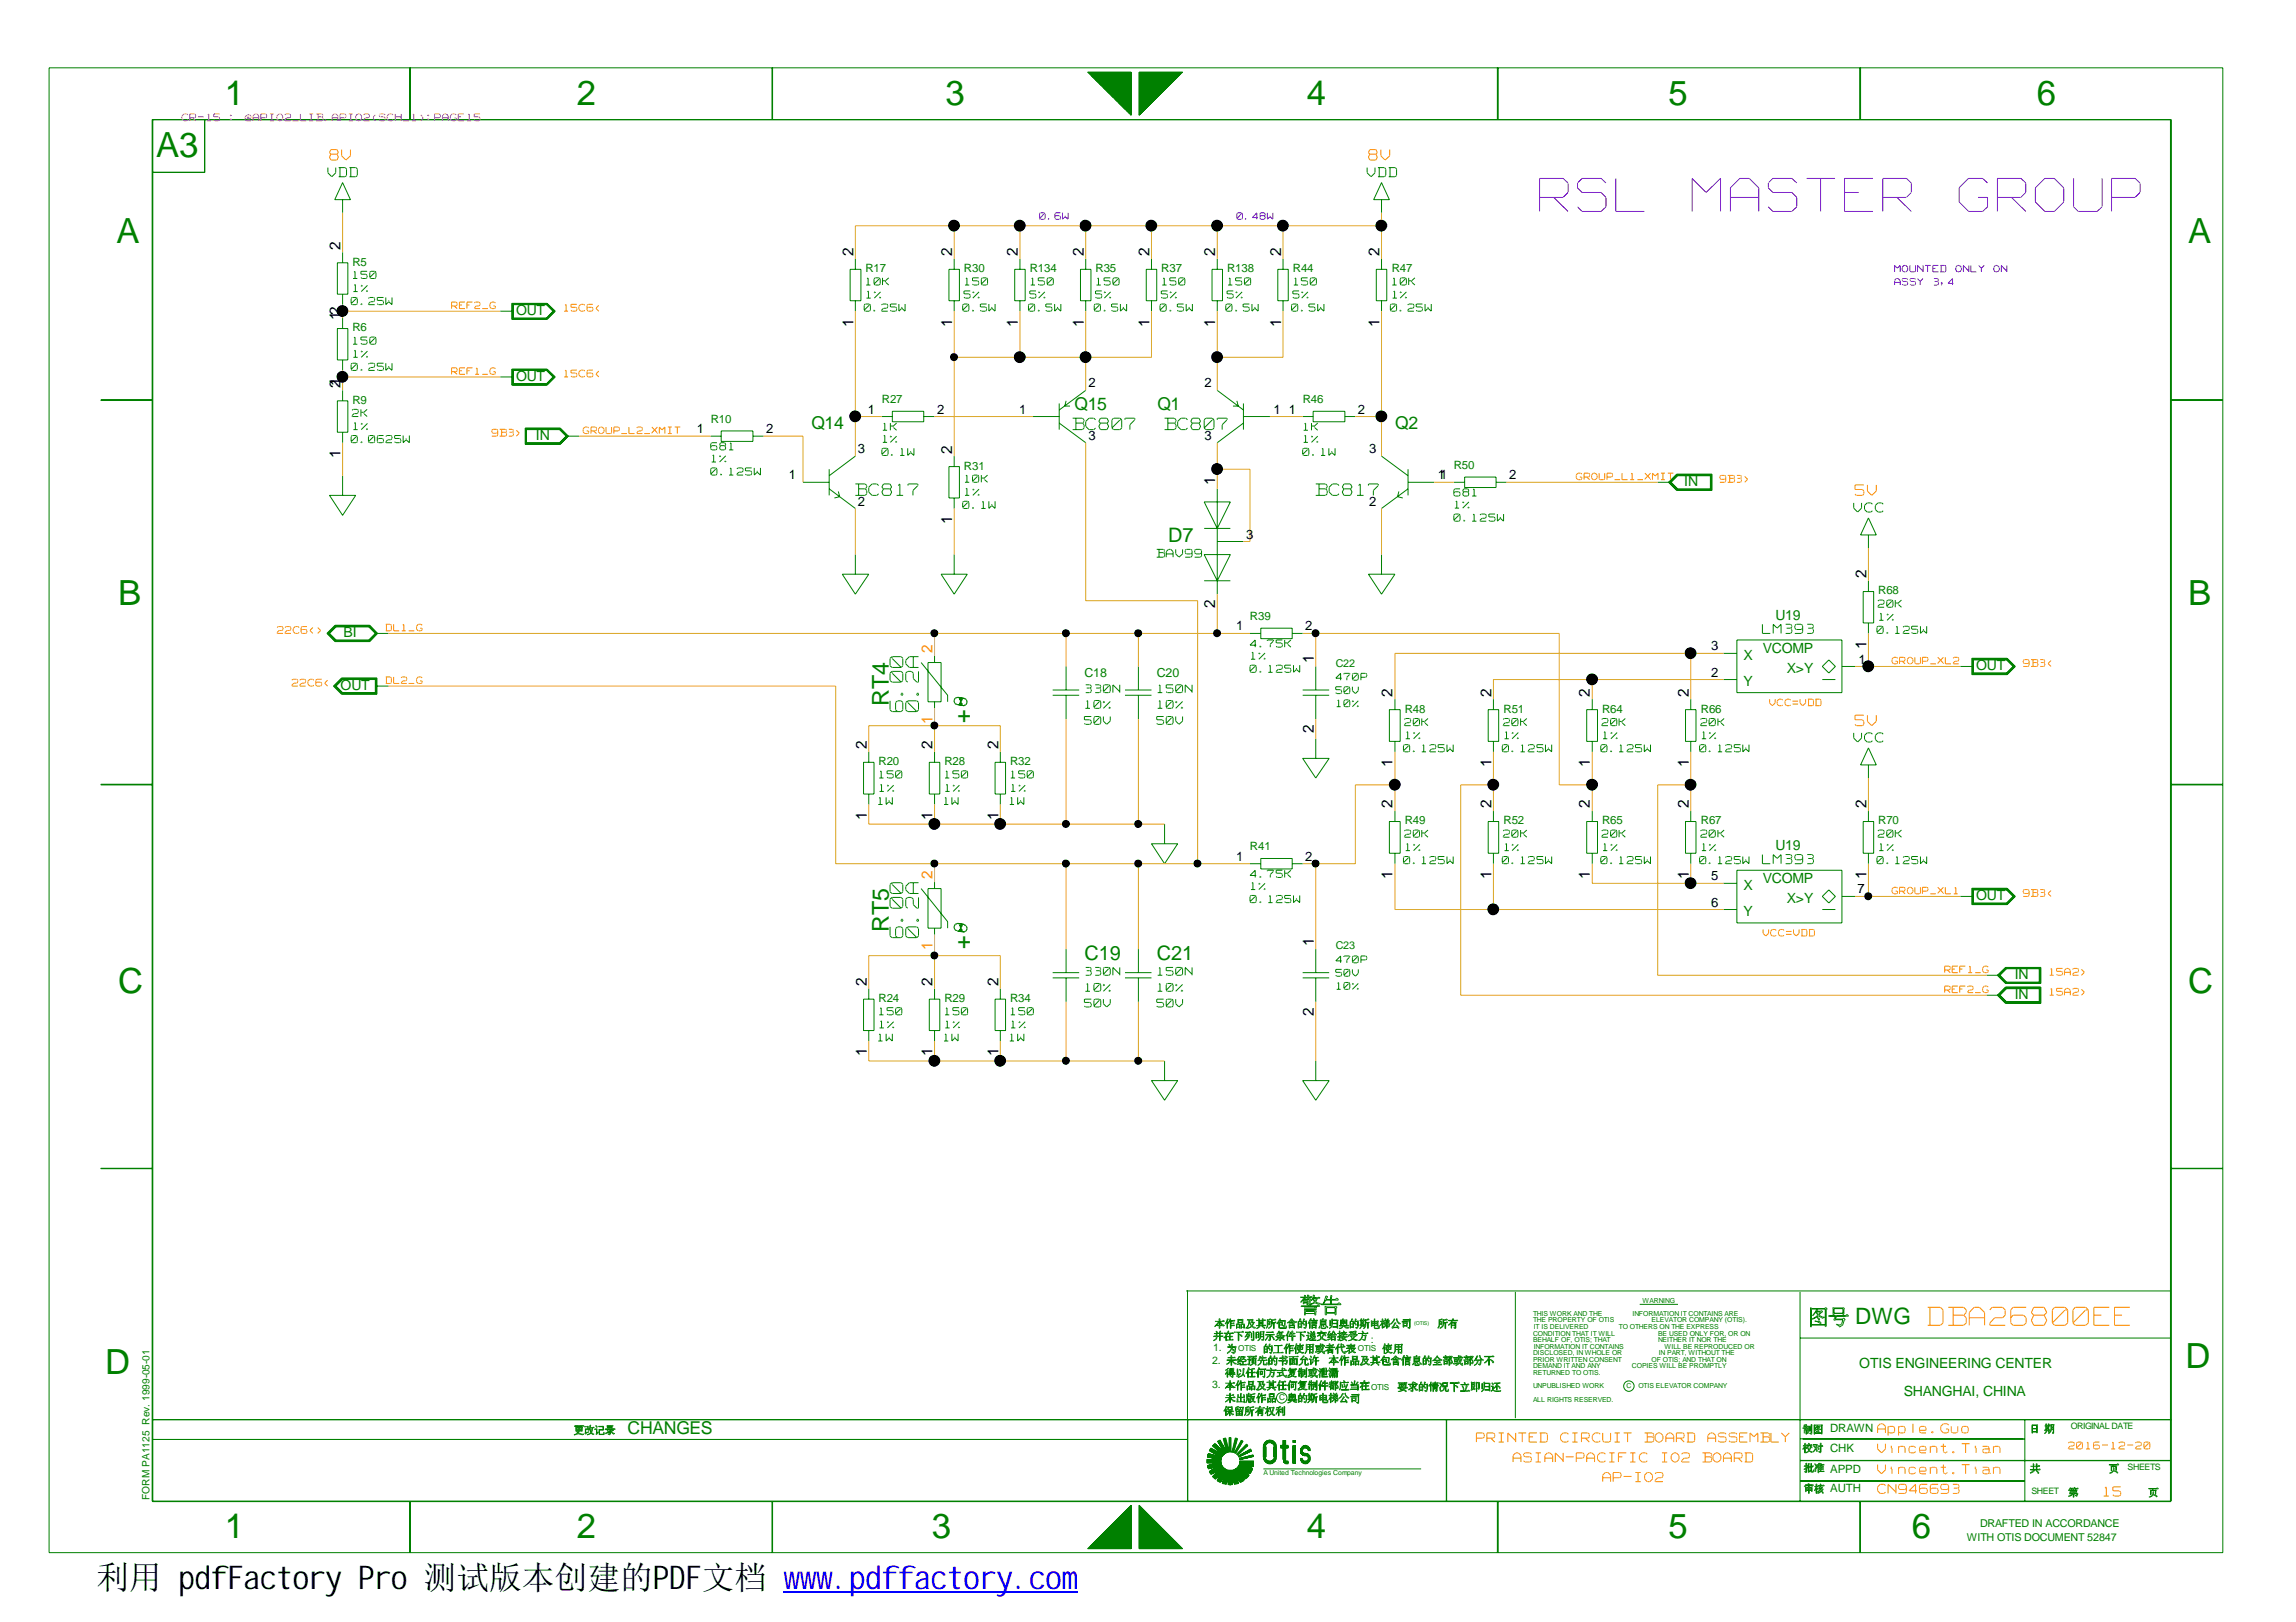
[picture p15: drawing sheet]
<svg xmlns="http://www.w3.org/2000/svg" width="297mm" height="210mm" viewBox="0 0 297 210" stroke-linecap="round" stroke-linejoin="round" font-family="sans-serif">
<defs><g id="words">
<text font-size="8.1" fill="#fff" x="199.2" y="28.2">RSL MASTER GROUP</text>
<g font-size="4.5" fill="#008000">
<text x="29.1" y="13.6">1</text>
<text x="74.6" y="13.6">2</text>
<text x="122.3" y="13.6">3</text>
<text x="169.1" y="13.6">4</text>
<text x="215.9" y="13.6">5</text>
<text x="263.5" y="13.6">6</text>
<text x="20.2" y="20.4">A3</text>
<text x="15.1" y="31.4">A</text>
<text x="283.1" y="31.4">A</text>
<text x="15.3" y="78.2">B</text>
<text x="283.1" y="78.2">B</text>
<text x="15.3" y="128.5">C</text>
<text x="283.1" y="128.5">C</text>
<text x="13.6" y="177.8">D</text>
<text x="282.7" y="177.1">D</text>
<text x="29.1" y="199.1">1</text>
<text x="74.6" y="199.1">2</text>
<text x="120.6" y="199.1">3</text>
<text x="169.1" y="199.1">4</text>
<text x="215.9" y="199.1">5</text>
<text x="247.4" y="199.1">6</text>
</g>
<text font-size="4.4" fill="#fff" x="249.4" y="171.9">DBA26800EE</text>
<text font-size="4.2" x="12.5" y="205.6">利用 pdfFactory Pro 测试版本创建的PDF文档 www.pdffactory.com</text>
<g font-size="3.6" fill="#fff">
<text x="117.3" y="92.1" transform="rotate(-90 117.3 92.1)">6.00</text>
<text x="119.4" y="92.1" transform="rotate(-90 119.4 92.1)">0.2A</text>
<text x="117.3" y="121.3" transform="rotate(-90 117.3 121.3)">6.00</text>
<text x="119.4" y="121.3" transform="rotate(-90 119.4 121.3)">0.2A</text>
</g>
<g font-size="3" fill="#008000">
<text x="115" y="91.3" transform="rotate(-90 115 91.3)">RT4</text>
<text x="125.6" y="93.6" transform="rotate(-90 125.6 93.6)">+</text>
<text x="115" y="120.6" transform="rotate(-90 115 120.6)">RT5</text>
<text x="125.6" y="122.9" transform="rotate(-90 125.6 122.9)">+</text>
</g>
<text font-size="2.9" fill="#008000" x="240" y="171.3">DWG</text>
<g font-size="2.8" fill="#fff">
<text x="138.8" y="55.9">BC807</text>
<text x="150.7" y="55.9">BC807</text>
<text x="110.7" y="64.4">BC817</text>
<text x="170.2" y="64.4">BC817</text>
</g>
<g font-size="2.6" fill="#fff">
<text x="42.6" y="21">8V</text>
<text x="177" y="21">8V</text>
<text x="240" y="64.4">5V</text>
<text x="240" y="94.2">5V</text>
</g>
<g font-size="2.6" fill="#008000">
<text x="151.1" y="70.1">D7</text>
<text x="140.3" y="124.2">C19</text>
<text x="149.6" y="124.2">C21</text>
</g>
<g font-size="2.3" fill="#008000">
<text x="139" y="53">Q15</text>
<text x="149.7" y="53">Q1</text>
<text x="105" y="55.6">Q14</text>
<text x="180.5" y="55.6">Q2</text>
<text x="81.2" y="185.6">CHANGES</text>
</g>
<g font-size="2.2" fill="#fff">
<text x="42.4" y="23.1">VDD</text>
<text x="176.9" y="23.1">VDD</text>
<text x="239.8" y="66.5">VCC</text>
<text x="228" y="82.2">LM393</text>
<text x="239.8" y="96.2">VCC</text>
<text x="228" y="112">LM393</text>
<text x="242.9" y="185.6">Apple.Guo</text>
<text x="191" y="186.8">PRINTED</text>
<text x="195.7" y="189.4">ASIAN-PACIFIC</text>
<text x="201.8" y="186.8">CIRCUIT</text>
<text x="207.3" y="192">AP-IO2</text>
<text x="212.7" y="186.8">BOARD</text>
<text x="214.7" y="189.4">IO2 BOARD</text>
<text x="220.8" y="186.8">ASSEMBLY</text>
<text x="242.9" y="188.2">Vincent.Tian</text>
<text x="242.9" y="190.9">Vincent.Tian</text>
<text x="242.9" y="193.5">CN946693</text>
<text x="272.2" y="193.8">15</text>
</g>
<text font-size="2.1" fill="#008000" x="170.9" y="177.6">,</text>
<g font-size="2">
<text x="44.1" y="32.3" transform="rotate(-90 44.1 32.3)">2</text>
<text x="110.4" y="33.2" transform="rotate(-90 110.4 33.2)">2</text>
<text x="123.2" y="33.2" transform="rotate(-90 123.2 33.2)">2</text>
<text x="131.7" y="33.2" transform="rotate(-90 131.7 33.2)">2</text>
<text x="140.2" y="33.2" transform="rotate(-90 140.2 33.2)">2</text>
<text x="148.7" y="33.2" transform="rotate(-90 148.7 33.2)">2</text>
<text x="157.2" y="33.2" transform="rotate(-90 157.2 33.2)">2</text>
<text x="165.7" y="33.2" transform="rotate(-90 165.7 33.2)">2</text>
<text x="178.5" y="33.2" transform="rotate(-90 178.5 33.2)">2</text>
<text x="44.1" y="41.4" transform="rotate(-90 44.1 41.4)">12</text>
<text x="110.4" y="42.3" transform="rotate(-90 110.4 42.3)">1</text>
<text x="123.2" y="42.3" transform="rotate(-90 123.2 42.3)">1</text>
<text x="131.7" y="42.3" transform="rotate(-90 131.7 42.3)">1</text>
<text x="140.2" y="42.3" transform="rotate(-90 140.2 42.3)">1</text>
<text x="148.7" y="42.3" transform="rotate(-90 148.7 42.3)">1</text>
<text x="157.2" y="42.3" transform="rotate(-90 157.2 42.3)">1</text>
<text x="165.7" y="42.3" transform="rotate(-90 165.7 42.3)">1</text>
<text x="178.5" y="42.3" transform="rotate(-90 178.5 42.3)">1</text>
<text x="44.1" y="50.2" transform="rotate(-90 44.1 50.2)">21</text>
<text x="44.1" y="59.3" transform="rotate(-90 44.1 59.3)">1</text>
<text x="123.2" y="58.7" transform="rotate(-90 123.2 58.7)">2</text>
<text x="157.2" y="62.8" transform="rotate(-90 157.2 62.8)">1</text>
<text x="123.2" y="67.8" transform="rotate(-90 123.2 67.8)">1</text>
<text x="241.5" y="74.8" transform="rotate(-90 241.5 74.8)">2</text>
<text x="157.2" y="78.7" transform="rotate(-90 157.2 78.7)">2</text>
<text x="241.5" y="84" transform="rotate(-90 241.5 84)">1</text>
<text x="170" y="85.8" transform="rotate(-90 170 85.8)">1</text>
<text x="170" y="94.8" transform="rotate(-90 170 94.8)">2</text>
<text x="180.2" y="90.1" transform="rotate(-90 180.2 90.1)">2</text>
<text x="193" y="90.1" transform="rotate(-90 193 90.1)">2</text>
<text x="205.7" y="90.1" transform="rotate(-90 205.7 90.1)">2</text>
<text x="218.5" y="90.1" transform="rotate(-90 218.5 90.1)">2</text>
<text x="112.1" y="97" transform="rotate(-90 112.1 97)">2</text>
<text x="120.6" y="97" transform="rotate(-90 120.6 97)">2</text>
<text x="129.2" y="97" transform="rotate(-90 129.2 97)">2</text>
<text x="180.2" y="99.3" transform="rotate(-90 180.2 99.3)">1</text>
<text x="193" y="99.3" transform="rotate(-90 193 99.3)">1</text>
<text x="205.7" y="99.3" transform="rotate(-90 205.7 99.3)">1</text>
<text x="218.5" y="99.3" transform="rotate(-90 218.5 99.3)">1</text>
<text x="112.1" y="106.1" transform="rotate(-90 112.1 106.1)">1</text>
<text x="120.6" y="106.1" transform="rotate(-90 120.6 106.1)">1</text>
<text x="129.2" y="106.1" transform="rotate(-90 129.2 106.1)">1</text>
<text x="180.2" y="104.6" transform="rotate(-90 180.2 104.6)">2</text>
<text x="193" y="104.6" transform="rotate(-90 193 104.6)">2</text>
<text x="205.7" y="104.6" transform="rotate(-90 205.7 104.6)">2</text>
<text x="218.5" y="104.6" transform="rotate(-90 218.5 104.6)">2</text>
<text x="241.5" y="104.6" transform="rotate(-90 241.5 104.6)">2</text>
<text x="180.2" y="113.7" transform="rotate(-90 180.2 113.7)">1</text>
<text x="193" y="113.7" transform="rotate(-90 193 113.7)">1</text>
<text x="205.7" y="113.7" transform="rotate(-90 205.7 113.7)">1</text>
<text x="218.5" y="113.7" transform="rotate(-90 218.5 113.7)">1</text>
<text x="241.5" y="113.7" transform="rotate(-90 241.5 113.7)">1</text>
<text x="170" y="122.4" transform="rotate(-90 170 122.4)">1</text>
<text x="112.1" y="127.6" transform="rotate(-90 112.1 127.6)">2</text>
<text x="120.6" y="127.6" transform="rotate(-90 120.6 127.6)">2</text>
<text x="129.2" y="127.6" transform="rotate(-90 129.2 127.6)">2</text>
<text x="170" y="131.4" transform="rotate(-90 170 131.4)">2</text>
<text x="112.1" y="136.7" transform="rotate(-90 112.1 136.7)">1</text>
<text x="120.6" y="136.7" transform="rotate(-90 120.6 136.7)">1</text>
<text x="129.2" y="136.7" transform="rotate(-90 129.2 136.7)">1</text>
</g>
<g font-size="2" fill="#ff8c00">
<text x="120.6" y="84.6" transform="rotate(-90 120.6 84.6)">2</text>
<text x="120.6" y="93.7" transform="rotate(-90 120.6 93.7)">1</text>
<text x="120.6" y="113.8" transform="rotate(-90 120.6 113.8)">2</text>
<text x="120.6" y="122.9" transform="rotate(-90 120.6 122.9)">1</text>
</g>
<g font-size="1.9" fill="#fff">
<text x="149.6" y="72.3">BAV99</text>
<text x="140.3" y="89.8">330N</text>
<text x="149.8" y="89.8">150N</text>
<text x="140.3" y="93.9">50V</text>
<text x="140.4" y="91.8">10%</text>
<text x="149.6" y="93.9">50V</text>
<text x="149.8" y="91.8">10%</text>
<text x="140.3" y="130.5">50V</text>
<text x="140.3" y="126.4">330N</text>
<text x="140.4" y="128.5">10%</text>
<text x="149.6" y="130.5">50V</text>
<text x="149.8" y="128.5">10%</text>
<text x="149.8" y="126.4">150N</text>
</g>
<g font-size="1.8" fill="#fff">
<text x="45.4" y="39.6">0.25W</text>
<text x="45.7" y="36.2">150</text>
<text x="45.7" y="37.9">1%</text>
<text x="111.8" y="40.4">0.25W</text>
<text x="112.1" y="37.1">10K</text>
<text x="112.1" y="38.7">1%</text>
<text x="124.5" y="40.4">0.5W</text>
<text x="124.7" y="38.7">5%</text>
<text x="124.8" y="37.1">150</text>
<text x="133.1" y="40.4">0.5W</text>
<text x="133.2" y="38.7">5%</text>
<text x="133.3" y="37.1">150</text>
<text x="141.6" y="40.4">0.5W</text>
<text x="141.7" y="38.7">5%</text>
<text x="141.9" y="37.1">150</text>
<text x="150.1" y="40.4">0.5W</text>
<text x="150.2" y="38.7">5%</text>
<text x="150.4" y="37.1">150</text>
<text x="158.6" y="40.4">0.5W</text>
<text x="158.7" y="38.7">5%</text>
<text x="158.9" y="37.1">150</text>
<text x="167.1" y="40.4">0.5W</text>
<text x="167.3" y="38.7">5%</text>
<text x="167.4" y="37.1">150</text>
<text x="179.9" y="40.4">0.25W</text>
<text x="180.1" y="37.1">10K</text>
<text x="180.2" y="38.7">1%</text>
<text x="45.7" y="44.7">150</text>
<text x="45.7" y="46.4">1%</text>
<text x="45.4" y="48.1">0.25W</text>
<text x="45.4" y="57.5">0.0625W</text>
<text x="45.6" y="54.1">2K</text>
<text x="45.7" y="55.8">1%</text>
<text x="91.9" y="58.4">681</text>
<text x="92.1" y="60">1%</text>
<text x="114.1" y="59.1">0.1W</text>
<text x="114.2" y="57.4">1%</text>
<text x="114.2" y="55.9">1K</text>
<text x="168.5" y="59.1">0.1W</text>
<text x="168.7" y="55.9">1K</text>
<text x="168.7" y="57.4">1%</text>
<text x="91.9" y="61.7">0.125W</text>
<text x="124.5" y="66">0.1W</text>
<text x="124.8" y="62.6">10K</text>
<text x="124.8" y="64.3">1%</text>
<text x="188.1" y="64.4">681</text>
<text x="188.2" y="65.9">1%</text>
<text x="188.1" y="67.6">0.125W</text>
<text x="161.7" y="83.9">4.75K</text>
<text x="242.8" y="82.1">0.125W</text>
<text x="243" y="78.8">20K</text>
<text x="243.1" y="80.4">1%</text>
<text x="161.7" y="87.2">0.125W</text>
<text x="161.8" y="85.5">1%</text>
<text x="181.7" y="94.1">20K</text>
<text x="181.9" y="95.8">1%</text>
<text x="194.5" y="94.1">20K</text>
<text x="194.6" y="95.8">1%</text>
<text x="207.2" y="94.1">20K</text>
<text x="207.4" y="95.8">1%</text>
<text x="220" y="94.1">20K</text>
<text x="220.2" y="95.8">1%</text>
<text x="113.7" y="100.9">150</text>
<text x="122.3" y="100.9">150</text>
<text x="130.8" y="100.9">150</text>
<text x="181.6" y="97.5">0.125W</text>
<text x="194.4" y="97.5">0.125W</text>
<text x="207.1" y="97.5">0.125W</text>
<text x="219.9" y="97.5">0.125W</text>
<text x="113.6" y="104.3">1W</text>
<text x="113.8" y="102.6">1%</text>
<text x="122.1" y="104.3">1W</text>
<text x="122.3" y="102.6">1%</text>
<text x="130.6" y="104.3">1W</text>
<text x="130.8" y="102.6">1%</text>
<text x="161.7" y="113.7">4.75K</text>
<text x="181.6" y="111.9">0.125W</text>
<text x="181.7" y="108.5">20K</text>
<text x="181.9" y="110.3">1%</text>
<text x="194.4" y="111.9">0.125W</text>
<text x="194.5" y="108.5">20K</text>
<text x="194.6" y="110.3">1%</text>
<text x="207.1" y="111.9">0.125W</text>
<text x="207.2" y="108.5">20K</text>
<text x="207.4" y="110.3">1%</text>
<text x="219.9" y="111.9">0.125W</text>
<text x="220" y="108.5">20K</text>
<text x="220.2" y="110.3">1%</text>
<text x="242.8" y="111.9">0.125W</text>
<text x="243" y="108.5">20K</text>
<text x="243.1" y="110.3">1%</text>
<text x="161.7" y="117">0.125W</text>
<text x="161.8" y="115.3">1%</text>
<text x="113.7" y="131.5">150</text>
<text x="122.3" y="131.5">150</text>
<text x="130.8" y="131.5">150</text>
<text x="113.6" y="134.9">1W</text>
<text x="113.8" y="133.2">1%</text>
<text x="122.1" y="134.9">1W</text>
<text x="122.3" y="133.2">1%</text>
<text x="130.6" y="134.9">1W</text>
<text x="130.8" y="133.2">1%</text>
</g>
<g font-size="1.8" fill="#008000">
<text x="66.8" y="40.8">OUT</text>
<text x="66.8" y="49.2">OUT</text>
<text x="69.3" y="56.9">IN</text>
<text x="217.9" y="62.9">IN</text>
<text x="44.4" y="82.4">BI</text>
<text x="229.7" y="80.2">U19</text>
<text x="44.1" y="89.3">OUT</text>
<text x="225.6" y="88.7">Y</text>
<text x="225.6" y="85.4">X</text>
<text x="228" y="84.5">VCOMP</text>
<text x="231.2" y="87.1">X&gt;Y</text>
<text x="255.7" y="86.7">OUT</text>
<text x="229.7" y="110">U19</text>
<text x="225.6" y="118.5">Y</text>
<text x="225.6" y="115.1">X</text>
<text x="228" y="114.3">VCOMP</text>
<text x="231.2" y="116.8">X&gt;Y</text>
<text x="255.7" y="116.5">OUT</text>
<text x="260.6" y="129.3">IN</text>
<text x="260.6" y="126.7">IN</text>
<text x="240.5" y="177.1">OTIS ENGINEERING CENTER</text>
<text x="246.3" y="180.7">SHANGHAI, CHINA</text>
</g>
<g font-size="1.7" fill="#fff">
<text x="23.5" y="15.8">CR-15</text>
<text x="29.6" y="15.8">: @APIO2_LIB.APIO2(SCH_1):PAGE15</text>
<text x="73" y="40.4">15C6&lt;</text>
<text x="73" y="48.9">15C6&lt;</text>
<text x="63.6" y="56.6">9B3&gt;</text>
<text x="222.5" y="62.5">9B3&gt;</text>
<text x="35.9" y="82.1">22C6&lt;&gt;</text>
<text x="37.8" y="88.9">22C6&lt;</text>
<text x="172.8" y="88.2">470P</text>
<text x="172.8" y="89.9">50V</text>
<text x="261.7" y="86.4">9B3&lt;</text>
<text x="172.9" y="91.6">10%</text>
<text x="261.7" y="116.1">9B3&lt;</text>
<text x="172.8" y="124.8">470P</text>
<text x="172.8" y="126.5">50V</text>
<text x="172.9" y="128.2">10%</text>
<text x="265.2" y="128.9">15A2&gt;</text>
<text x="265.2" y="126.3">15A2&gt;</text>
<text x="267.6" y="187.7">2016-12-20</text>
</g>
<g font-size="1.7">
<text x="112.3" y="53.5">1</text>
<text x="121.2" y="53.5">2</text>
<text x="131.9" y="53.5">1</text>
<text x="140.8" y="50.1">2</text>
<text x="155.8" y="50.1">2</text>
<text x="164.8" y="53.5">1</text>
<text x="166.8" y="53.5">1</text>
<text x="175.7" y="53.5">2</text>
<text x="90.2" y="56.1">1</text>
<text x="99.1" y="56.1">2</text>
<text x="111" y="58.6">3</text>
<text x="140.8" y="56.9">3</text>
<text x="155.8" y="56.9">3</text>
<text x="177.1" y="58.6">3</text>
<text x="102.1" y="62">1</text>
<text x="111" y="65.4">2</text>
<text x="177.1" y="65.4">2</text>
<text x="186" y="62">11</text>
<text x="195.2" y="62">2</text>
<text x="161.2" y="69.7">3</text>
<text x="159.9" y="81.6">1</text>
<text x="168.9" y="81.6">2</text>
<text x="221.4" y="87.6">2</text>
<text x="221.4" y="84.2">3</text>
<text x="240.5" y="85.9">1</text>
<text x="159.9" y="111.4">1</text>
<text x="168.9" y="111.4">2</text>
<text x="221.4" y="113.9">5</text>
<text x="221.4" y="117.3">6</text>
<text x="240.3" y="115.6">7</text>
</g>
<g font-size="1.6" fill="#fff">
<text x="134.5" y="28.5">0.6W</text>
<text x="160" y="28.5">0.48W</text>
<text x="245.1" y="35.3">MOUNTED</text>
<text x="252.9" y="35.3">ONLY</text>
<text x="257.8" y="35.3">ON</text>
<text x="58.4" y="40.1">REF2_G</text>
<text x="245.1" y="37">ASSY</text>
<text x="250" y="37">3,4</text>
<text x="58.4" y="48.6">REF1_G</text>
<text x="75.4" y="56.2">GROUP_L2_XMIT</text>
<text x="203.9" y="62.2">GROUP_L1_XMIT</text>
<text x="49.9" y="81.8">DL1_G</text>
<text x="49.9" y="88.6">DL2_G</text>
<text x="244.8" y="86">GROUP_XL2</text>
<text x="228.9" y="91.5">VCC=VDD</text>
<text x="244.8" y="115.8">GROUP_XL1</text>
<text x="228.1" y="121.3">VCC=VDD</text>
<text x="251.6" y="126">REF1_G</text>
<text x="251.6" y="128.6">REF2_G</text>
</g>
<g font-size="1.6" fill="#008000">
<text x="140.3" y="87.6">C18</text>
<text x="149.6" y="87.6">C20</text>
</g>
<g font-size="1.5" fill="#008000">
<text x="45.6" y="34.4">R5</text>
<text x="112" y="35.2">R17</text>
<text x="124.7" y="35.2">R30</text>
<text x="133.2" y="35.2">R134</text>
<text x="141.7" y="35.2">R35</text>
<text x="150.2" y="35.2">R37</text>
<text x="158.8" y="35.2">R138</text>
<text x="167.3" y="35.2">R44</text>
<text x="180" y="35.2">R47</text>
<text x="45.6" y="42.9">R6</text>
<text x="45.6" y="52.3">R9</text>
<text x="114.1" y="52.2">R27</text>
<text x="168.5" y="52.2">R46</text>
<text x="91.9" y="54.8">R10</text>
<text x="124.7" y="60.8">R31</text>
<text x="188.1" y="60.7">R50</text>
<text x="243" y="76.9">R68</text>
<text x="161.7" y="80.2">R39</text>
<text x="181.7" y="92.2">R48</text>
<text x="194.5" y="92.2">R51</text>
<text x="207.3" y="92.2">R64</text>
<text x="220" y="92.2">R66</text>
<text x="113.7" y="99">R20</text>
<text x="122.2" y="99">R28</text>
<text x="130.7" y="99">R32</text>
<text x="181.7" y="106.7">R49</text>
<text x="194.5" y="106.7">R52</text>
<text x="207.3" y="106.7">R65</text>
<text x="220" y="106.7">R67</text>
<text x="243" y="106.7">R70</text>
<text x="161.7" y="110">R41</text>
<text x="113.7" y="129.7">R24</text>
<text x="122.2" y="129.7">R29</text>
<text x="130.7" y="129.7">R34</text>
<text x="236.8" y="185.3">DRAWN</text>
<text x="236.8" y="187.9">CHK</text>
<text x="236.8" y="190.6">APPD</text>
<text x="236.8" y="193.1">AUTH</text>
</g>
<g font-size="1.4" fill="#008000">
<text x="172.8" y="86.3">C22</text>
<text x="172.8" y="122.9">C23</text>
<text x="177.3" y="173.8">:</text>
<text x="156.8" y="176.5">2.</text>
<text x="156.8" y="179.6">3.</text>
<text x="156.9" y="174.9">1.</text>
<text x="256.2" y="197.7">DRAFTED IN ACCORDANCE</text>
<text x="254.5" y="199.4">WITH OTIS DOCUMENT 52847</text>
</g>
<text font-size="1.3" fill="#008000" x="19.3" y="194.1" transform="rotate(-90 19.3 194.1)">FORM PA1125 Rev. 1999-05-01</text>
<g font-size="1.1" fill="#008000">
<text x="160.2" y="174.9">OTIS</text>
<text x="175.7" y="174.9">OTIS</text>
<text x="177.4" y="179.8">OTIS</text>
<text x="165.5" y="181.2">C</text>
<text x="267.9" y="184.9">ORIGINAL DATE</text>
<text x="275.3" y="190.2">SHEETS</text>
<text x="262.8" y="193.4">SHEET</text>
</g>
<g font-size=".9" fill="#008000">
<text x="198.3" y="172.9">CONDITION THAT IT WILL</text>
<text x="198.3" y="173.7">BEHALF OF, OTIS; THAT</text>
<text x="198.3" y="171.1">THE PROPERTY OF OTIS</text>
<text x="198.3" y="170.3">THIS WORK AND THE</text>
<text x="198.4" y="172">IT IS DELIVERED</text>
<text x="209.4" y="172">TO OTHERS ON THE EXPRESS</text>
<text x="211.2" y="170.3">INFORMATION IT CONTAINS ARE</text>
<text x="212.5" y="168.6">WARNING</text>
<text x="213.7" y="171.1">ELEVATOR COMPANY (OTIS).</text>
<text x="214.5" y="172.9">BE USED ONLY FOR, OR ON</text>
<text x="214.5" y="173.7">NEITHER IT NOR THE</text>
<text x="198.3" y="176.2">PRIOR WRITTEN CONSENT</text>
<text x="198.3" y="175.4">DISCLOSED, IN WHOLE OR</text>
<text x="198.3" y="177.9">RETURNED TO OTIS.</text>
<text x="198.3" y="177.1">DEMAND IT AND ANY</text>
<text x="198.3" y="179.6">UNPUBLISHED WORK</text>
<text x="198.4" y="174.6">INFORMATION IT CONTAINS</text>
<text x="210.4" y="179.6">C</text>
<text x="211.1" y="177.1">COPIES WILL BE PROMPTLY</text>
<text x="212" y="179.6">OTIS ELEVATOR COMPANY</text>
<text x="213.7" y="176.2">OF OTIS; AND THAT ON</text>
<text x="214.6" y="175.4">IN PART, WITHOUT THE</text>
<text x="215.3" y="174.6">WILL BE REPRODUCED OR</text>
<text x="198.3" y="181.4">ALL RIGHTS RESERVED.</text>
<text x="163.4" y="190.9">A United Technologies Company</text>
</g>
<text font-size=".7" fill="#008000" x="183" y="171.5">(OTIS)</text>
</g></defs>
<path d="M23.5 15.7h37.4" fill="none" stroke="#fff" stroke-width=".18"/>
<g fill="none" stroke="#008000" stroke-width=".13">
<path d="M6.3 8.8h281.3v192.1h-281.3zM19.7 15.5v178.8h261.1v-178.8M26.5 15.5v6.8M26.5 15.5v6.8h-6.8M53 8.8v6.7M53.1 8.8v6.7M99.9 8.8v6.7M140.7 9.3h5.6v5.6zM140.8 9.3v.1M140.9 9.3v.2M141 9.3v.2M141 9.3v.3"/>
<path d="M141.1 9.3v.4M141.2 9.3v.5M141.3 9.3v.6M141.4 9.3v.6M141.4 9.3v.7M141.5 9.3v.8M141.6 9.3v.9M141.6 9.3v1M141.7 9.3v1M141.8 9.3v1.1M141.9 9.3v1.1M141.9 9.3v1.2"/>
<path d="M141.9 9.3v1.3M142 9.3v1.3M142.1 9.3v1.4M142.2 9.3v1.5M142.2 9.3v1.6M142.3 9.3v1.6M142.4 9.3v1.6M142.4 9.3v1.7M142.5 9.3v1.8M142.6 9.3v1.8M142.6 9.3v1.9M142.7 9.3v2"/>
<path d="M142.8 9.3v2.1M142.9 9.3v2.1M142.9 9.3v2.2M143 9.3v2.3M143 9.3v2.4M143.1 9.3v2.4M143.2 9.3v2.5M143.3 9.3v2.5M143.3 9.3v2.6M143.3 9.3v2.7M143.4 9.3v2.7M143.5 9.3v2.8"/>
<path d="M143.6 9.3v2.9M143.7 9.3v3M143.8 9.3v3M143.8 9.3v3.1M143.8 9.3v3.2M143.9 9.3v3.2M144 9.3v3.3M144.1 9.3v3.4M144.2 9.3v3.5M144.3 9.3v3.5M144.3 9.3v3.6M144.4 9.3v3.7"/>
<path d="M144.5 9.3v3.8M144.6 9.3v3.9M144.7 9.3v3.9M144.7 9.3v4M144.8 9.3v4.1M144.9 9.3v4.2M144.9 9.3v4.3M145 9.3v4.3M145.1 9.3v4.4M145.2 9.3v4.4M145.2 9.3v4.5M145.2 9.3v4.6"/>
<path d="M145.3 9.3v4.6M145.4 9.3v4.7M145.5 9.3v4.8M145.5 9.3v4.9M145.6 9.3v4.9M145.7 9.3v4.9M145.7 9.3v5M145.8 9.3v5.1M145.9 9.3v5.1M145.9 9.3v5.2M146 9.3v5.3M146.1 9.3v5.4"/>
<path d="M146.2 9.3v5.4M146.2 9.3v5.5M146.3 9.3v5.6M147.4 9.3h5.6l-5.6 5.6zM147.4 9.3v5.6M147.5 9.3v5.5M147.5 9.3v5.4M147.6 9.3v5.4M147.7 9.3v5.4M147.7 9.3v5.3M147.8 9.3v5.2M147.9 9.3v5.1"/>
<path d="M148 9.3v5.1M148 9.3v5M148 9.3v4.9M148.1 9.3v4.9M148.2 9.3v4.9M148.2 9.3v4.8M148.3 9.3v4.8M148.3 9.3v4.7M148.4 9.3v4.6M148.5 9.3v4.6M148.5 9.3v4.5M148.5 9.3v4.4"/>
<path d="M148.6 9.3v4.4M148.7 9.3v4.3M148.8 9.3v4.3M148.8 9.3v4.2M148.9 9.3v4.1M149 9.3v4M149.1 9.3v3.9M149.2 9.3v3.8M149.3 9.3v3.7M149.4 9.3v3.7M149.4 9.3v3.6M149.4 9.3v3.5"/>
<path d="M149.5 9.3v3.5M149.6 9.3v3.5M149.6 9.3v3.4M149.7 9.3v3.3M149.8 9.3v3.2M149.9 9.3v3.2M149.9 9.3v3.1M149.9 9.3v3M150 9.3v3M150.1 9.3v2.9M150.2 9.3v2.9M150.2 9.3v2.8"/>
<path d="M150.3 9.3v2.7M150.4 9.3v2.7M150.4 9.3v2.6M150.5 9.3v2.5M150.6 9.3v2.4M150.7 9.3v2.4M150.7 9.3v2.3M150.8 9.3v2.2M150.8 9.3v2.1M150.9 9.3v2.1M151 9.3v2.1M151 9.3v2"/>
<path d="M151.1 9.3v1.9M151.2 9.3v1.8M151.3 9.3v1.8M151.3 9.3v1.7M151.3 9.3v1.6M151.4 9.3v1.6M151.5 9.3v1.6M151.5 9.3v1.5M151.6 9.3v1.5M151.6 9.3v1.4M151.7 9.3v1.3M151.8 9.3v1.3"/>
<path d="M151.8 9.3v1.2M151.8 9.3v1.1M151.9 9.3v1.1M152 9.3v1M152.1 9.3v1M152.1 9.3v.9M152.2 9.3v.8M152.3 9.3v.7M152.4 9.3v.6M152.5 9.3v.5M152.6 9.3v.4M152.7 9.3v.4"/>
<path d="M152.7 9.3v.3M152.7 9.3v.2M152.8 9.3v.2M152.9 9.3v.2M152.9 9.3v.1M153 9.3v.1M193.7 8.8v6.7M193.8 8.8v6.7M240.6 8.8v6.7M240.7 8.8v6.7M19.7 22.3h6.8M42.4 22.4l.5 .4"/>
<path d="M42.4 21.7v.6M43.4 21.7v.6M43.4 22.4l-.5 .5M43.6 34h1.4v4.1h-1.4zM43.8 21.7h.8M43.8 22.9h.8M44 21.7v1.1M44.3 23.6l1 2.2h-2zM44.3 25.8v1.7M44.3 32.7v1.3M44.3 38.1v1.3M44.7 21.7l.1 .2"/>
<path d="M44.8 22.7l-.1 .2M44.8 21.9v.8M45.2 21.7h.8M45.2 22.9h.8M45.4 21.7v1.1M45.4 39.3l.2 .1M45.4 38.7v.6M45.6 38.5l-.2 .1M45.6 39.4h.5M45.6 38.5h.5M45.7 36h.5M45.7 37.7h.6"/>
<path d="M45.9 35.1l-.1 .1M45.9 35.2v.8M46 36.8l-.2 .1M46 36.8v.9M46.1 21.7l.1 .2M46.1 38.7l-.6 .6M46.1 38.6h.1M46.1 38.5l.1 .1M46.2 39.3l-.1 .1M46.2 22.7l-.1 .2M46.2 21.9v.8M46.2 38.7v.6"/>
<path d="M46.7 35.9l.1 .1M46.7 35.1v.4M46.7 39.3v.1M46.7 39.3h.1M46.7 37v.1M46.7 36.9h.1M46.7 39.4h.1M46.7 35.1h.8M46.7 35.5h.6M46.8 37.1h.1M46.8 39.3v.1M46.9 36.9v.2"/>
<path d="M46.9 36h.4M47.4 35.5l.1 .2M47.4 37.6v.1M47.4 37.6h.1M47.5 37.7h.1M47.5 35.7v.2M47.5 35.9l-.1 .1M47.5 37.6v.1M47.5 36.9l-.8 .8M47.7 39.3v.1M47.7 39.4h.8M47.8 38.5l-.1 .1"/>
<path d="M47.8 35.9l.2 .1M47.8 35.3v.6M47.8 38.5h.5M47.9 39l-.2 .3M48 39h.3M48 35.1l-.2 .1M48 36h.5M48 35.1h.5M48.3 38.5l.2 .1M48.5 38.7v.1M48.5 38.9l-.2 .1M48.5 35.3l-.6 .6"/>
<path d="M48.5 35.1l.1 .1M48.5 35.2h.1M48.6 35.9l-.1 .1M48.6 35.3v.6M48.8 39.3l.1 .1M48.8 38.5v.4M48.9 38.9h.5M48.9 38.5h.7M49 39.4h.4M49.5 38.9l.1 .1M49.6 39.1v.2M49.6 39.3l-.1 .1"/>
<path d="M49.9 38.5v.9M50.2 39.1l-.3 .3M50.3 38.9v.1M50.3 39l.4 .4M50.7 38.5v.9M66.2 39.3h4.6l1 1-1 1h-4.6zM66.3 39.3h4.4l1.1 1-1.1 1h-4.4zM66.4 39.4h4.3l.9 .9-.9 .9h-4.3zM66.4 39.4h4.3l.8 .9-.8 .9h-4.3zM110 34.9h1.4v4h-1.4zM110.7 33.5v1.4M110.7 38.9v1.4"/>
<path d="M111.8 39.5v.6M111.9 39.3l-.1 .2M112 39.3h.4M112.1 36.9h.5M112.1 38.6h.5M112.3 36l-.1 .1M112.3 36v.8M112.4 37.6l-.2 .2M112.4 37.7v.8M112.4 39.5l-.6 .6M112.5 39.5h.1M112.5 39.3l.1 .2"/>
<path d="M112.6 39.5v.6M113.1 36.8l.1 .1M113.1 36.1v.6M113.1 37.8h.1M113.1 37.8v.1M113.2 37.9h.1M113.2 36l-.1 .1M113.2 37.8v.1M113.2 36.9h.5M113.2 36h.5M113.7 36.1l-.6 .6M113.7 36.1h.1"/>
<path d="M113.7 36l.2 .1M113.8 38.5h.1M113.8 38.5v.1M113.8 38.6h.1M113.9 36.8l-.2 .1M113.9 36.1v.6M113.9 38.5v.1M113.9 37.8l-.8 .8M114.2 39.3l-.2 .2M114.2 36v.9M114.2 36.3h.3M114.2 39.3h.5"/>
<path d="M114.3 39.9l-.3 .2M114.3 39.9h.4M114.6 36.4v.1M114.6 36.5l.4 .4M114.7 39.3l.2 .2M114.9 39.5v.2M114.9 39.7l-.2 .2M115 36l-.4 .3M115.2 39.3v.4M115.2 39.7h.6M115.2 39.3h.8M115.9 39.7l.1 .2"/>
<path d="M116 39.9v.2M116.3 39.3v.9M116.6 39.9l-.3 .4M116.7 39.7v.1M116.7 39.9l.4 .4M117.1 39.3v.9M122.8 34.9h1.3v4h-1.3zM123.4 33.5v1.4M123.4 38.9v1.4M124.5 39.5v.6M124.7 39.3l-.2 .2M124.7 38.5l.1 .1"/>
<path d="M124.7 39.3h.5M124.7 37.6v.4M124.8 38h.5M124.8 37.6h.7M124.8 36.9h.6M124.9 38.6h.4M125.1 36v.8M125.1 36l-.1 .1M125.2 39.5l-.6 .6M125.2 39.5h.1M125.2 39.3l.1 .2M125.3 39.5v.6"/>
<path d="M125.4 38l.1 .2M125.5 38.5l-.1 .1M125.5 38.2v.2M125.8 36v.3M125.8 36.8l.1 .1M125.9 37.8v.1M125.9 37.8h.1M125.9 36.3h.5M125.9 36h.7M125.9 37.9h.1M126 37.8v.1M126 36.9h.4"/>
<path d="M126.5 36.3l.1 .2M126.5 38.5v.1M126.5 38.5h.1M126.6 38.6h.1M126.6 36.8l-.1 .1M126.6 36.5v.2M126.7 38.5v.1M126.7 37.8l-.8 .8M126.8 39.3v.4M126.9 39.7h.6M126.9 39.3h.7M127 36.8l.1 .1"/>
<path d="M127 36.1v.6M127.1 36l-.1 .1M127.1 36.9h.5M127.1 36h.5M127.5 39.7l.1 .2M127.6 36.1l-.6 .6M127.6 39.9v.2M127.6 36.1h.1M127.6 36l.2 .1M127.8 36.8l-.2 .1M127.8 36.1v.6M127.9 39.3v.9"/>
<path d="M128.3 39.9l-.4 .4M128.3 39.7v.1M128.3 39.9l.4 .4M128.7 39.3v.9M131.3 34.9h1.3v4h-1.3zM132 33.5v1.4M132 38.9v1.4M133.1 39.5v.6M133.2 39.3l-.1 .2M133.2 38.5l.1 .1M133.2 39.3h.5M133.2 37.6v.4"/>
<path d="M133.3 38h.6M133.3 37.6h.7M133.3 36.9h.6M133.4 38.6h.5M133.6 36l-.1 .1M133.6 36v.8M133.7 39.5l-.6 .6M133.7 39.5h.1M133.7 39.3l.2 .2M133.9 39.5v.6M133.9 38l.1 .2M134 38.5l-.1 .1"/>
<path d="M134 38.2v.2M134.3 36v.3M134.3 36.8l.2 .1M134.4 37.8h.1M134.4 37.8v.1M134.4 36.3h.6M134.4 36h.7M134.4 37.9h.1M134.5 37.8v.1M134.5 36.9h.5M135 36.3l.1 .2M135 38.5h.1"/>
<path d="M135 38.5v.1M135.1 38.6h.1M135.1 36.8l-.1 .1M135.1 36.5v.2M135.2 38.5v.1M135.2 37.8l-.8 .8M135.3 39.3v.4M135.3 39.7h.6M135.3 39.3h.8M135.5 36.8l.1 .1M135.5 36.1v.6M135.6 36l-.1 .1"/>
<path d="M135.6 36.9h.5M135.6 36h.5M136 39.7l.1 .2M136.1 36.1l-.6 .6M136.1 39.9v.2M136.1 36.1h.1M136.1 36l.2 .1M136.3 36.8l-.2 .1M136.3 36.1v.6M136.4 39.3v.9M136.8 39.9l-.4 .4M136.8 39.7v.1"/>
<path d="M136.8 39.9l.4 .4M137.2 39.3v.9M139.8 34.9h1.3v4h-1.3zM140.5 33.5v1.4M140.5 38.9v1.4M141.6 39.5v.6M141.7 39.3l-.1 .2M141.7 38.5l.2 .1M141.7 37.6v.4M141.7 39.3h.5M141.8 38h.6M141.8 37.6h.7"/>
<path d="M141.9 36.9h.5M141.9 38.6h.5M142.1 36l-.1 .1M142.1 36v.8M142.2 39.5l-.6 .6M142.2 39.5h.1M142.2 39.3l.2 .2M142.4 39.5v.6M142.4 38l.1 .2M142.5 38.5l-.1 .1M142.5 38.2v.2M142.8 36v.3"/>
<path d="M142.8 36.8l.2 .1M142.9 37.8v.1M142.9 37.8h.1M142.9 36.3h.6M142.9 36h.7M142.9 37.9h.1M143 37.8v.1M143 36.9h.5M143.5 36.3l.1 .2M143.6 38.5h.1M143.6 38.5v.1M143.6 38.6h.1"/>
<path d="M143.6 36.5v.2M143.6 36.8l-.1 .1M143.7 38.5v.1M143.7 37.8l-.8 .8M143.8 39.3v.4M143.8 39.7h.6M143.8 39.3h.8M144 36.8l.1 .1M144 36.1v.6M144.1 36l-.1 .1M144.1 36.9h.5M144.1 36h.5"/>
<path d="M144.5 39.7l.1 .2M144.6 39.9v.2M144.6 36.1l-.6 .6M144.7 36.1h.1M144.7 36l.1 .1M144.8 36.8l-.1 .1M144.8 36.1v.6M144.9 39.3v.9M145.3 39.9l-.4 .4M145.3 39.7v.1M145.3 39.9l.5 .4M145.8 39.3v.9"/>
<path d="M148.3 34.9h1.3v4h-1.3zM149 33.5v1.4M149 38.9v1.4M150.1 39.5v.6M150.2 39.3l-.1 .2M150.2 38.5l.2 .1M150.2 37.6v.4M150.2 39.3h.5M150.3 38h.6M150.3 37.6h.7M150.4 36.9h.5M150.4 38.6h.5"/>
<path d="M150.6 36l-.1 .1M150.6 36v.8M150.7 39.5l-.6 .6M150.7 39.5h.1M150.7 39.3l.2 .2M150.9 39.5v.6M150.9 38l.1 .2M151 38.5l-.1 .1M151 38.2v.2M151.3 36v.3M151.3 36.8l.2 .1M151.4 37.8h.1"/>
<path d="M151.4 37.8v.1M151.4 36.3h.6M151.4 36h.7M151.4 37.9h.1M151.5 37.8v.1M151.5 36.9h.5M152 36.3l.1 .2M152.1 38.5h.1M152.1 38.5v.1M152.1 38.6h.1M152.1 36.8l-.1 .1M152.1 36.5v.2"/>
<path d="M152.2 38.5v.1M152.2 37.8l-.8 .8M152.3 39.3v.4M152.4 39.7h.6M152.4 39.3h.7M152.5 36.8l.1 .1M152.5 36.1v.6M152.6 36l-.1 .1M152.7 36.9h.4M152.7 36h.4M153 39.7l.1 .2M153.1 39.9v.2"/>
<path d="M153.1 36.1l-.6 .6M153.2 36.1h.1M153.2 36l.1 .1M153.3 36.8l-.1 .1M153.3 36.1v.6M153.5 39.3v.9M153.8 39.9l-.3 .4M153.8 39.7v.1M153.8 39.9l.5 .4M154.3 39.3v.9M156.8 34.9h1.4v4h-1.4zM157.5 33.5v1.4"/>
<path d="M157.5 38.9v1.4M158.6 39.5v.6M158.7 39.3l-.1 .2M158.7 37.6v.4M158.7 38.5l.2 .1M158.7 39.3h.5M158.8 38h.6M158.8 37.6h.8M158.9 36.9h.5M158.9 38.6h.5M159.1 36v.8M159.1 36l-.1 .1"/>
<path d="M159.2 39.5l-.6 .6M159.3 39.5h.1M159.3 39.3l.1 .2M159.4 39.5v.6M159.4 38l.2 .2M159.6 38.2v.2M159.6 38.5l-.2 .1M159.9 36v.3M159.9 36.8l.1 .1M159.9 37.8h.1M159.9 37.8v.1M159.9 36.3h.6"/>
<path d="M159.9 36h.8M159.9 37.9h.1M160 37.8v.1M160 36.9h.5M160.5 36.3l.2 .2M160.6 38.5v.1M160.6 38.5h.1M160.6 38.6h.1M160.7 36.5v.2M160.7 36.8l-.2 .1M160.7 38.5v.1M160.7 37.8l-.8 .8"/>
<path d="M160.8 39.3v.4M160.9 39.7h.6M160.9 39.3h.7M161 36.1v.6M161 36.8l.1 .1M161.1 36l-.1 .1M161.2 36.9h.4M161.2 36h.4M161.5 39.7l.1 .2M161.6 39.9v.2M161.6 36.1l-.6 .6M161.7 36.1h.1"/>
<path d="M161.7 36l.1 .1M161.8 36.1v.6M161.8 36.8l-.1 .1M162 39.3v.9M162.3 39.9l-.3 .4M162.3 39.7v.1M162.3 39.9l.5 .4M162.8 39.3v.9M165.3 34.9h1.4v4h-1.4zM166 33.5v1.4M166 38.9v1.4M167.1 39.5v.6"/>
<path d="M167.2 39.3l-.1 .2M167.3 37.6v.4M167.3 38.5l.1 .1M167.3 39.3h.4M167.3 38h.6M167.3 37.6h.8M167.4 36.9h.5M167.4 38.6h.5M167.6 36l-.1 .1M167.6 36v.8M167.7 39.5l-.6 .6M167.8 39.5h.1"/>
<path d="M167.8 39.3l.1 .2M167.9 39.5v.6M167.9 38l.2 .2M168.1 38.2v.2M168.1 38.5l-.2 .1M168.4 36v.3M168.4 36.8l.1 .1M168.4 37.8v.1M168.4 37.8h.1M168.4 36.3h.6M168.4 36h.8M168.4 37.9h.1"/>
<path d="M168.5 37.8v.1M168.5 36.9h.5M169 36.3l.2 .2M169.1 38.5v.1M169.1 38.5h.1M169.1 38.6h.1M169.2 36.5v.2M169.2 36.8l-.2 .1M169.2 38.5v.1M169.2 37.8l-.8 .8M169.3 39.3v.4M169.4 39.7h.6"/>
<path d="M169.4 39.3h.7M169.5 36.1v.6M169.5 36.8l.1 .1M169.6 36l-.1 .1M169.7 36.9h.4M169.7 36h.4M170 39.7l.1 .2M170.1 39.9v.2M170.1 36.1l-.6 .6M170.2 36.1h.1M170.2 36l.1 .1M170.3 36.1v.6"/>
<path d="M170.3 36.8l-.1 .1M170.5 39.3v.9M170.8 39.9l-.3 .4M170.9 39.7v.1M170.9 39.9l.4 .4M171.3 39.3v.9M176.9 22.4l.4 .4M176.9 21.7v.6M177.9 21.7v.6M177.9 22.4l-.5 .5M178.1 34.9h1.3v4h-1.3zM178.3 21.7h.8"/>
<path d="M178.3 22.9h.8M178.4 21.7v1.1M178.7 25.8v1.7M178.7 33.5v1.4M178.7 38.9v1.4M178.7 23.6l1 2.2h-2zM179.1 21.7l.2 .2M179.3 21.9v.8M179.3 22.7l-.2 .2M179.7 21.7h.8M179.7 22.9h.8M179.8 21.7v1.1"/>
<path d="M179.9 39.5v.6M180 39.3l-.1 .2M180 39.3h.5M180.1 36.9h.6M180.2 38.6h.5M180.4 36l-.1 .1M180.4 36v.8M180.4 37.6l-.1 .2M180.4 37.7v.8M180.5 21.7l.2 .2M180.5 39.5l-.6 .6M180.6 39.5h.1"/>
<path d="M180.6 39.3l.1 .2M180.7 22.7l-.2 .2M180.7 21.9v.8M180.7 39.5v.6M181.1 37.8h.1M181.1 36.1v.6M181.1 37.8v.1M181.1 36.8l.2 .1M181.2 37.9h.1M181.3 37.8v.1M181.3 36l-.2 .1M181.3 36.9h.5"/>
<path d="M181.3 36h.5M181.8 36.1l-.6 .6M181.8 38.5v.1M181.8 38.5h.1M181.8 36.1h.1M181.8 36l.1 .1M181.9 38.6h.1M181.9 36.1v.6M181.9 38.5v.1M181.9 36.8l-.1 .1M181.9 37.8l-.8 .8M182.2 39.3l-.1 .2"/>
<path d="M182.2 36v.9M182.3 36.3h.3M182.3 39.3h.5M182.4 39.9l-.3 .2M182.4 39.9h.4M182.6 36.4v.1M182.7 36.5l.3 .4M182.8 39.3l.1 .2M182.9 39.5v.2M182.9 39.7l-.1 .2M183 36l-.4 .3M183.2 39.3v.4"/>
<path d="M183.3 39.7h.6M183.3 39.3h.7M183.9 39.7l.1 .2M184 39.9v.2M184.4 39.3v.9M184.7 39.9l-.3 .4M184.7 39.7v.1M184.7 39.9l.5 .4M185.2 39.3v.9M13 51.8h6.7M13 51.7h6.7M43.6 42.5h1.4v4.1h-1.4z"/>
<path d="M43.6 51.9h1.4v4h-1.4zM44.3 41.2v1.3M44.3 46.6v1.3M44.3 50.5v1.4M44.3 55.9v1.4M45.4 47.8l.2 .1M45.4 57.2l.2 .1M45.4 47.2v.6M45.4 56.5v.6M45.6 56.4l-.2 .1M45.6 47l-.2 .1M45.6 53.8v.1"/>
<path d="M45.6 57.3h.5M45.6 47.9h.5M45.6 53.9h.8M45.6 56.4h.5M45.6 47h.5M45.7 53l-.1 .1M45.7 44.5h.5M45.7 55.6h.6M45.7 46.2h.6M45.7 53h.5M45.8 53.5l-.2 .3M45.8 53.5h.4"/>
<path d="M45.9 43.6l-.1 .1M45.9 43.7v.8M46 54.7l-.2 .1M46 45.3l-.2 .1M46 45.4v.8M46 54.7v.9M46.1 56.5l-.6 .6M46.1 47.2l-.6 .6M46.1 56.5h.1M46.1 56.4l.1 .1M46.1 47.1h.1M46.1 47l.1 .1"/>
<path d="M46.2 53l.2 .1M46.2 57.2l-.1 .1M46.2 47.8l-.1 .1M46.2 47.2v.6M46.2 56.5v.6M46.4 53.1v.2M46.4 53.4l-.2 .1M46.7 44.4l.1 .1M46.7 57.2h.1M46.7 43.6v.4M46.7 47.9h.1M46.7 53v.9"/>
<path d="M46.7 57.2v.1M46.7 47.8h.1M46.7 54.8h.1M46.7 45.5v.1M46.7 54.8v.1M46.7 57.3h.1M46.7 45.4h.1M46.7 53.4h.3M46.7 43.6h.8M46.7 44h.6M46.8 54.9h.1M46.8 45.6h.1"/>
<path d="M46.8 47.8v.1M46.8 57.2v.1M46.9 45.4v.2M46.9 54.8v.1M46.9 44.5h.4M47.1 53.4v.1M47.1 53.6l.4 .3M47.4 44l.1 .2M47.4 55.5h.1M47.4 46.2h.1M47.4 55.5v.1M47.4 46.1h.1"/>
<path d="M47.5 55.6h.1M47.5 46.2h.1M47.5 44.4l-.1 .1M47.5 44.2v.2M47.5 53l-.4 .4M47.5 46.1v.1M47.5 55.5v.1M47.5 54.8l-.8 .8M47.5 45.4l-.8 .8M47.7 57.2l.1 .1M47.7 47.9h.1M47.7 56.5v.6"/>
<path d="M47.7 47.9h.8M47.8 56.4l-.1 .1M47.8 47l-.1 .1M47.8 57.3h.5M47.8 44.4l.2 .1M47.8 56.4h.5M47.8 43.8v.6M47.8 47h.5M47.9 47.6l-.2 .2M48 43.6l-.2 .1M48 47.6h.3M48 44.5h.5"/>
<path d="M48 43.6h.5M48.3 56.5l-.6 .6M48.3 56.4l.2 .1M48.3 47l.2 .1M48.3 56.5h.1M48.5 57.2l-.2 .1M48.5 47.2v.1M48.5 56.5v.6M48.5 47.4l-.2 .2M48.5 43.8l-.6 .6M48.5 43.6l.1 .1M48.5 43.7h.1"/>
<path d="M48.6 44.4l-.1 .1M48.6 43.8v.6M48.8 57.2l.1 .1M48.8 47.8l.1 .1M48.8 47v.4M48.8 56.5v.6M48.9 47.4h.5M48.9 47h.7M48.9 56.7v.2M48.9 56.4l-.1 .1M49 57.3h.4M49 47.9h.4"/>
<path d="M49 56.7h.4M49 56.4h.6M49.5 56.7l.1 .2M49.5 47.4l.1 .2M49.6 47.6v.2M49.6 57v.1M49.6 57.2l-.1 .1M49.6 47.8l-.1 .1M49.9 47v.9M49.9 57.2v.1M50 57.3h.7M50 56.4l-.1 .1"/>
<path d="M50.1 56.4h.4M50.2 56.9l-.3 .3M50.2 56.9h.3M50.2 47.6l-.3 .3M50.3 47.4v.1M50.3 47.6l.4 .3M50.6 56.4l.1 .1M50.7 47v.9M50.7 56.5v.2M50.7 56.7l-.1 .2M51.1 57.2l.1 .1M51.1 56.4v.3"/>
<path d="M51.1 56.7h.6M51.1 56.4h.8M51.2 57.3h.5M51.7 56.7l.2 .2M51.9 57.2l-.2 .1M51.9 57v.1M52.2 56.4v.8M52.5 57l-.3 .3M52.5 56.7v.2M52.5 56.9l.5 .4M53 56.4v.8M64.7 40.3h1.7"/>
<path d="M64.7 48.8h1.7M66.2 47.8h4.6l1 1-1 1h-4.6zM66.3 47.8h4.4l1.1 1-1.1 1h-4.4zM66.4 47.9h4.3l.9 .9-.9 .9h-4.3zM66.4 47.9h4.3l.8 .9-.8 .9h-4.3zM67.9 55.4h4.6l1 1-1 1.1h-4.6zM68 55.5h4.5l.9 .9-.9 1.1h-4.5zM68.1 55.6h4.3l.9 .8-.9 1h-4.3zM68.1 55.6h4.3l.8 .8-.8 .9h-4.3zM73.2 56.4h1.7M91.9 58.1l.2 .1M91.9 56.4h1.4"/>
<path d="M91.9 57.5v.6M92.1 57.7l-.1 .1M92.1 57.3l-.2 .1M92.1 59.8h.5M92.1 57.3h.7M92.1 58.2h.5M92.1 57.7h.5M92.3 58.9l-.1 .1M92.3 58.9v.8M92.6 57.7l.2 .1M92.8 57.9v.2M92.8 58.1l-.2 .1"/>
<path d="M93.1 59h.1M93.1 59v.1M93.1 59.1h.1M93.2 57.3l-.1 .2 .1 .2-.1 .3 .1 .2M93.2 59v.1M93.3 57.3h.4M93.3 58.2h.4M93.3 57.7h.4M93.3 55.8h4.1v1.3h-4.1zM93.8 57.3l.1 .2-.1 .2 .1 .3-.1 .2M93.8 59.7h.1M93.8 59.7v.1"/>
<path d="M93.8 59.8h.1M93.9 59.7v.1M93.9 59l-.8 .8M94.3 58.2h.6M94.6 57.3l-.2 .1M94.6 57.3v.9M97.4 56.4h1.4M110.7 59l-3.4 2.6M111.8 40.1l.1 .2M112 40.3h.4M112.6 40.1l-.1 .2M113 40.1h.1"/>
<path d="M113 40.2v.1M113.1 40.3h.1M113.2 40.1v.2M114 40.2v.1M114.1 58.8l.1 .1M114.1 40.3h.8M114.1 53.9h1.3M114.1 58.2v.6M114.2 57.2h.6M114.2 58l-.1 .1M114.2 55.7h.6M114.3 58.9h.4"/>
<path d="M114.3 58h.4M114.5 54.8l-.2 .1M114.5 56.3l-.2 .1M114.5 54.8v.8M114.5 56.4v.8M114.7 58.2l-.6 .6M114.8 58.1h.1M114.8 58l.1 .1M114.9 58.8l-.1 .1M114.9 58.2v.6M115.2 56.4h.1M115.2 54.8v.9"/>
<path d="M115.2 56.5v.1M115.2 40.1l.1 .2M115.2 55.1h.3M115.2 56.6h.1M115.3 56.4v.2M115.3 58.9h.1M115.3 58.8h.1M115.4 58.9h.1M115.4 40.3h.4M115.4 53.2h4.1v1.4h-4.1zM115.4 58.8v.1M115.6 55.2v.1"/>
<path d="M115.6 55.3l.4 .4M115.9 57.1h.1M115.9 57.2h.1M116 57.1v.1M116 40.1l-.1 .2M116 54.8l-.4 .3M116 56.4l-.8 .8M116.5 58.9h.5M116.7 58l-.1 .1M116.7 58.1v.8M117.4 58v.9M117.8 58.6l-.4 .3"/>
<path d="M117.8 58.4v.1M117.8 58.6l.4 .3M118.2 58v.9M119.5 53.9h1.4M123.4 59v1.4M124.5 40.1l.2 .2M124.7 40.3h.5M125.3 40.1l-.1 .2M125.8 40.1h.1M125.8 40.2v.1M125.9 40.3h.1M125.9 40.1v.2"/>
<path d="M126.8 40.1l.2 .2M127 40.3h.5M127.6 40.1l-.1 .2M133.1 40.1l.1 .2M133.2 40.3h.5M133.6 53.9h3.4M133.9 40.1l-.2 .2M134.3 40.1h.1M134.3 40.2v.1M134.4 40.3h.1M134.5 40.1v.2M135.3 40.1l.1 .2"/>
<path d="M135.5 40.3h.4M136.1 40.1l-.1 .2M137 52.2v3.4M137 54.8l3.5 2.5M137.9 51.9l-.1 .6h.6M138.8 55.6h1.2M138.8 54.1h1.2M139.2 54.2v1.4M139.2 54.8h.8M140 54.1l.3 .2M140 54.8l.3 .2M140.3 54.5l-.2 .2"/>
<path d="M140.3 54.4v.1M140.3 55v.3M140.3 55.4l-.3 .2M140.5 55.2l.4 .4M140.5 54.6v.5M140.5 50.5l-3.5 2.6M140.9 54.1l-.4 .4M140.9 55.6h.6M140.9 54.1h.6M141.5 54.1l.2 .2M141.6 40.1l.1 .2M141.7 40.3h.5"/>
<path d="M141.7 55.4l-.2 .2M142.4 54.1l-.2 .4 .2 .3-.2 .4 .2 .4M142.4 40.1l-.2 .2M142.4 55.6h.8M142.4 54.1h.8M142.4 54.8h.8M142.8 40.1h.1M142.8 40.2v.1M142.9 40.3h.1M143 40.1v.2M143.2 54.1l.2 .4-.2 .3 .2 .4-.2 .4M143.8 40.1l.1 .2"/>
<path d="M143.8 55.4l.3 .2M143.8 54.4v.9M144 40.3h.4M144.1 54.1l-.3 .2M144.1 55.6h.8M144.1 54.1h.8M144.6 40.1l-.1 .2M144.9 54.4l-1 .9M144.9 54.3h.2M144.9 54.1l.2 .2M145.1 55.4l-.2 .2M145.1 54.4v.9"/>
<path d="M145.5 54.1v.2M145.6 54.1h1.2M146.2 55v.6M146.8 54.4l-.6 .6M146.8 54.1v.2M150.1 40.1l.1 .2M150.2 40.3h.5M150.7 55.6h1.2M150.7 54.1h1.2M150.9 40.1l-.2 .2M151.1 54.2v1.4M151.1 54.8h.8"/>
<path d="M151.3 40.1h.1M151.3 40.2v.1M151.4 40.3h.1M151.5 40.1v.2M151.9 54.1l.2 .2M151.9 54.8l.2 .2M152.1 54.5l-.1 .2M152.1 54.4v.1M152.1 55v.3M152.1 55.4l-.2 .2M152.3 40.1l.1 .2M152.4 55.2l.4 .4"/>
<path d="M152.4 54.6v.5M152.5 40.3h.5M152.8 54.1l-.4 .4M152.8 55.6h.6M152.8 54.1h.6M153.1 40.1l-.1 .2M153.4 54.1l.2 .2M153.6 55.4l-.2 .2M154.3 54.1l-.2 .4 .2 .3-.2 .4 .2 .4M154.3 55.6h.8M154.3 54.1h.8M154.3 54.8h.8"/>
<path d="M155.1 54.1l.2 .4-.2 .3 .2 .4-.2 .4M155.8 55.4l.2 .2M155.8 54.4v.9M156 54.1l-.2 .2M156 55.6h.8M156 54.1h.8M156.8 54.4l-1 .9M156.8 54.3h.2M156.8 54.1l.3 .2M157.1 54.4v.9M157.1 55.4l-.3 .2M157.5 54.1v.2"/>
<path d="M157.5 50.5l3.4 2.6M157.5 54.1h1.2M158.1 55v.6M158.6 40.1l.1 .2M158.7 54.4l-.6 .6M158.7 54.1v.2M158.7 40.3h.5M159.4 40.1l-.1 .2M159.9 40.2v.1M159.9 40.1h.1M159.9 40.3h.1M160 40.1v.2"/>
<path d="M160 51.9l.2 .6h-.7M160.8 40.1l.2 .2M160.9 53.9h3.4M160.9 52.2v3.4M160.9 54.8l-3.4 2.5M161 40.3h.5M161.6 40.1l-.1 .2M167.1 40.1l.1 .2M167.3 40.3h.4M167.9 40.1l-.1 .2M168.4 40.2v.1M168.4 40.1h.1"/>
<path d="M168.4 40.3h.1M168.5 40.1v.2M168.5 58.2v.6M168.5 58.8l.2 .1M168.5 53.9h1.4M168.7 57.2h.5M168.7 58l-.2 .1M168.7 55.7h.5M168.7 58.9h.5M168.7 58h.5M168.9 54.8v.8M168.9 56.4v.8"/>
<path d="M168.9 56.3l-.1 .1M168.9 54.8l-.1 .1M169.2 58.2l-.6 .6M169.2 58.1h.1M169.2 58l.1 .1M169.3 58.2v.6M169.3 58.8l-.1 .1M169.3 40.1l.2 .2M169.5 40.3h.5M169.7 54.8v.9M169.7 56.5v.1M169.7 56.4h.1"/>
<path d="M169.7 55.1h.3M169.7 56.6h.1M169.8 56.4v.2M169.8 58.9h.1M169.8 58.8h.1M169.9 53.2h4.1v1.4h-4.1zM169.9 58.8v.1M170.1 55.2v.1M170.1 55.3l.4 .4M170.1 40.1l-.1 .2M170.3 57.2h.1M170.3 57.1h.1"/>
<path d="M170.4 57.2h.1M170.5 57.1v.1M170.5 56.4l-.8 .8M170.5 54.8l-.4 .3M170.9 58.9h.5M171.2 58l-.2 .1M171.2 58.1v.8M171.9 58v.9M172.3 58.6l-.4 .3M172.3 58.4v.1M172.3 58.6l.4 .3M172.7 58v.9"/>
<path d="M174 53.9h1.3M178.7 59l3.5 2.6M179.9 40.1l.1 .2M180 40.3h.5M180.7 40.1l-.1 .2M181.1 40.2v.1M181.1 40.1h.1M181.1 40.3h.1M181.2 40.1v.2M182.1 40.2v.1M182.2 40.3h.7M183.2 40.1l.1 .2"/>
<path d="M183.4 40.3h.5M184 40.1l-.1 .2M280.8 51.8h6.8M280.8 51.7h6.8M42.6 64.1h3.4l-1.7 2.6zM44.3 61.6v2.5M91.9 61.4l.2 .1M91.9 60.7v.6M92.1 60.6l-.2 .1M92.1 61.5h.5M92.1 60.6h.5M92.6 60.7l-.6 .6"/>
<path d="M92.6 60.7h.1M92.6 60.6l.2 .1M92.8 60.7v.6M92.8 61.4l-.2 .1M93.2 61.4v.1M93.2 61.4h.1M93.3 61.5h.1M93.3 61.4v.1M94.3 61.5h.6M94.6 60.6l-.2 .1M94.6 60.6v.8M95.3 61.4v.1"/>
<path d="M95.4 61.5h.7M95.5 60.6l-.2 .1M95.5 60.6h.5M95.6 61.1l-.3 .3M95.6 61.1h.4M96 60.6l.1 .1M96.1 60.7v.2M96.1 60.9l-.1 .2M96.4 61.4l.2 .1M96.4 60.6v.3M96.5 60.9h.6M96.5 60.6h.7"/>
<path d="M96.6 61.5h.5M97.1 60.9l.1 .2M97.2 61.4l-.1 .1M97.2 61.1v.2M97.6 60.6v.8M97.9 61.1l-.3 .4M98 60.9v.2M98 61.1l.4 .4M98.4 60.6v.8M103.9 62.4h3.4M107.3 63.3l3.4 2.5M107.3 60.7v3.4"/>
<path d="M108.5 63.6l.1 .7-.7 .1M109 74.3h3.4l-1.7 2.6zM110.7 64.1h1.2M110.7 71.8v2.5M110.7 62.6h1.2M111.1 62.7v1.4M111.1 63.3h.8M111.9 63.3l.2 .2M111.9 62.6l.2 .2M112.1 63l-.1 .2M112.1 62.9v.1M112.1 63.5v.4"/>
<path d="M112.1 63.9l-.2 .2M112.4 63.1v.5M112.4 63.7l.4 .4M112.8 62.6l-.4 .4M112.9 64.1h.5M112.9 62.6h.5M113.5 62.6l.2 .2M113.7 63.9l-.2 .2M114.3 62.6l-.2 .4 .2 .3-.2 .4 .2 .4M114.3 64.1h.8M114.3 63.3h.8M114.3 62.6h.8"/>
<path d="M115.1 62.6l.3 .4-.3 .3 .3 .4-.3 .4M116 64.1h.8M116.4 62.6l-.2 .2M116.4 62.7v1.4M117.5 62.6v.2M117.5 62.6h1.2M118.1 63.5v.6M118.7 62.9l-.6 .6M118.7 62.6v.2M121.8 74.3h3.3l-1.7 2.6zM122.8 60.4h1.3v4h-1.3zM123.4 64.4v1.4"/>
<path d="M123.4 71.8v2.5M124.5 65.7l.2 .1M124.5 65v.6M124.7 64.9l-.2 .1M124.7 65.8h.5M124.7 64.9h.5M124.8 64.1h.6M124.8 62.4h.6M125.1 61.5v.9M125.1 63.2v.9M125.1 63.2l-.1 .1M125.1 61.5l-.1 .1"/>
<path d="M125.2 65l-.6 .6M125.2 65h.1M125.2 64.9l.1 .1M125.3 65.7l-.1 .1M125.3 65v.6M125.8 62.3l.1 .1M125.8 65.7h.1M125.8 61.7v.5M125.8 65.7v.1M125.9 63.3h.1M125.9 63.3v.1M125.9 65.8h.1"/>
<path d="M125.9 63.4h.1M125.9 61.5l-.1 .1M125.9 65.7v.1M126 61.5h.4M126 63.3v.1M126 62.4h.4M126.4 61.7l-.5 .5M126.5 61.6h.1M126.5 61.5l.1 .1M126.5 64h.1M126.5 64v.1M126.6 64.1h.1"/>
<path d="M126.6 62.3l-.1 .1M126.6 61.7v.5M126.7 64v.1M126.7 63.3l-.8 .8M127 65.8h.5M127 61.5v.9M127 61.9h.3M127.2 64.9l-.1 .1M127.2 64.9v.9M127.3 61.9v.1M127.4 62.1l.4 .3M127.8 61.5l-.5 .4"/>
<path d="M127.9 64.9v.9M128.3 65.5l-.4 .3M128.3 65.2v.2M128.3 65.4l.4 .4M128.7 64.9v.9M149.6 71.1h.9M149.6 72.1h.9M149.9 71.1v1M150 71.5h.5M150.5 71.1l.2 .1M150.5 71.5l.2 .2M150.7 71.4l-.1 .1"/>
<path d="M150.7 71.3h.1M150.7 71.7v.2M150.7 72l-.2 .1M150.9 71.4v.7M150.9 71.7h.8M151.2 71.1l-.3 .3M151.2 71.1h.2M151.5 71.1l.3 .3M151.8 71.4v.7M152.1 71.1v.5M152.1 71.7l.4 .4M153 71.1v.5"/>
<path d="M153 71.7l-.5 .4M153.3 71.5l.2 .2M153.3 71.3v.2M153.3 72.1h.7M153.5 71.1l-.2 .1M153.5 71.1h.5M153.5 71.7h.5M154.1 71.1l.1 .1M154.2 71.6l-.1 .1M154.2 72l-.1 .1M154.2 71.3v.6M154.6 71.5l.1 .2"/>
<path d="M154.6 71.3v.2M154.6 72.1h.6M154.7 71.1l-.1 .1M154.7 71.1h.5M154.7 71.7h.5M155.3 71.1l.1 .1M155.4 71.6l-.1 .1M155.4 72l-.1 .1M155.4 71.3v.6M155.8 65h3.4l-1.7 3.4zM155.8 71.8h3.4l-1.7 3.4zM155.8 68.4h3.4"/>
<path d="M155.8 75.2h3.4M157.5 63.3v13.6M157.5 70.1h3.4M170.2 64.1h1.2M170.2 62.6h1.2M170.6 62.7v1.4M170.7 63.3h.7M171.5 62.6l.2 .2M171.5 63.3l.2 .2M171.7 62.9v.1M171.7 63.5v.4M171.7 63l-.2 .2"/>
<path d="M171.7 63.9l-.2 .2M172 63.1v.5M172 63.7l.4 .4M172.4 62.6l-.4 .4M172.4 64.1h.6M172.4 62.6h.6M173 62.6l.2 .2M173.2 63.9l-.2 .2M173.9 62.6l-.2 .4 .2 .3-.2 .4 .2 .4M173.9 64.1h.8M173.9 63.3h.8M173.9 62.6h.8"/>
<path d="M174.7 62.6l.2 .4-.2 .3 .2 .4-.2 .4M175.6 64.1h.8M176 62.7v1.4M176 62.6l-.2 .2M177 62.6v.2M177 74.3h3.5l-1.8 2.6zM177.1 62.6h1.2M177.7 63.5v.6M178.3 62.9l-.6 .6M178.3 62.6v.2M178.7 71.8v2.5M181 63.6l-.2 .7 .7 .1"/>
<path d="M182.2 60.7v3.4M182.2 62.4h3.3M182.2 63.3l-3.5 2.5M188.1 63.4v.6M188.1 66.7v.6M188.1 67.3l.1 .2M188.1 64.1l.1 .1M188.1 62.4h1.4M188.2 66.5l-.1 .1M188.2 65.8h.6M188.2 63.6l-.1 .2M188.2 63.3l-.1 .1"/>
<path d="M188.3 67.5h.4M188.3 63.3h.6M188.3 66.5h.4M188.3 64.2h.4M188.3 63.6h.4M188.5 64.9v.8M188.5 64.8l-.2 .2M188.7 66.7l-.6 .6M188.8 66.6h.1M188.8 66.5l.1 .1M188.8 63.6l.1 .2M188.9 67.3l-.1 .2"/>
<path d="M188.9 63.9v.1M188.9 66.7v.6M188.9 64.1l-.1 .1M189.2 65v.1M189.2 65h.1M189.3 65.1h.1M189.4 67.3h.1M189.4 65v.1M189.4 67.4v.1M189.4 63.3l-.2 .2 .2 .1-.2 .3 .2 .3M189.4 67.5h.1M189.4 63.3h.5"/>
<path d="M189.4 64.2h.5M189.4 63.6h.5M189.5 61.7h4v1.4h-4zM189.5 67.3v.2M189.9 65.6h.1M189.9 65.7v.1M189.9 63.3l.1 .2-.1 .1 .1 .3-.1 .3M189.9 65.8h.1M190 65.6v.2M190 65l-.8 .8M190.5 67.5h.5M190.5 64.2h.5"/>
<path d="M190.7 63.3v.8M190.7 66.6v.8M190.7 66.5l-.1 .1M190.7 63.3l-.1 .1M191.5 67.4v.1M191.5 67.5h.8M191.6 66.5l-.1 .1M191.6 66.5h.5M191.7 67.1l-.2 .2M191.8 67.1h.3M192.2 66.5l.1 .1M192.3 66.7v.2"/>
<path d="M192.3 66.9l-.1 .2M192.6 67.3l.1 .2M192.6 66.5v.4M192.7 66.9h.6M192.7 66.5h.7M192.8 67.5h.5M193.3 66.9l.1 .2M193.4 67.3l-.1 .2M193.4 67.1v.2M193.5 62.4h1.4M193.7 66.5v.9M194.1 67.1l-.4 .4"/>
<path d="M194.1 66.9v.1M194.1 67.1l.4 .4M194.5 66.5v.9M214.5 62.4h1.7M216.1 62.4l.9-.9h4.4v1.8h-4.4zM216.9 61.4h4.6v2.1h-4.6l-1-1.1zM217 61.4h4.4v2h-4.4l-1-1zM217 61.6h4.3v1.7h-4.3l-.8-.9zM239.8 65.1v.6M239.8 65.8l.5 .4M240.8 65.1v.6M240.8 65.8l-.5 .5"/>
<path d="M241 76.6h1.4v4h-1.4zM241.2 65.5v.4M241.2 65.9l.4 .4M241.6 65.1l-.4 .3M241.6 65.1h.4M241.6 66.3h.4M241.7 67l1 2.2h-2zM241.7 69.2v1.7M241.7 75.2v1.4M242.1 65.1l.1 .1M242.2 66.1l-.1 .2M242.6 65.5v.4"/>
<path d="M242.6 65.9l.4 .4M243 78.5v.1M243 65.1l-.4 .3M243 65.1h.4M243 78.6h.8M243 66.3h.4M243.1 77.7l-.1 .1M243.1 77.7h.5M243.2 78.2l-.2 .3M243.2 78.2h.4M243.4 79.3l-.2 .2M243.4 79.4v.8"/>
<path d="M243.5 65.1l.1 .1M243.6 77.7l.2 .1M243.6 66.1l-.1 .2M243.8 77.8v.2M243.8 78l-.2 .2M244.1 77.8v.6M244.1 78.5l.1 .1M244.1 79.5v.1M244.1 79.5h.1M244.2 79.6h.1M244.2 77.7l-.1 .1M244.3 79.5v.1"/>
<path d="M244.3 78.6h.4M244.3 77.7h.4M244.7 77.8l-.6 .6M244.8 77.8h.1M244.8 77.7l.1 .1M244.9 78.5l-.1 .1M244.9 77.8v.6M244.9 79.5l-.8 .8M245.2 77.7v.9M245.2 78h.3M245.6 78.1v.1M245.6 78.2l.4 .4"/>
<path d="M246 77.7l-.4 .3M42.3 82l1-1.1h4.5l1.1 1.1-1.1 1h-4.5zM42.4 82l1-1h4.4l1 1-1 1h-4.4zM42.5 82l.9-.9h4.4l.9 .9-.9 .9h-4.4zM42.6 82l.9-.9h4.2l.9 .9-.9 .8h-4.2zM43.3 88.8l.9-1h4.5v2h-4.5zM43.3 88.8l1-.9h4.3v1.8h-4.3zM43.5 88.8l.8-.9h4.3v1.7h-4.3zM44.2 87.7h4.6v2.1h-4.6l-1.1-1zM48.6 82h1.6M48.6 88.8h1.6M111.7 98.7h1.4v4.1h-1.4z"/>
<path d="M112.4 97.3v1.4M114 99.8l-.1 .1M114 99.8v.8M114.8 99.8v.3M114.8 99.8h.8M115.1 86.2l.3 .2M115.1 88.1l.3 .2M115.1 91.9l.3 .2M115.1 85.2v.9M115.1 87.1v.9M115.1 90.7v1.1M115.4 85v.2"/>
<path d="M115.4 86.9v.2M115.4 85l-.3 .2M115.4 86.9l-.3 .2M115.4 88.3h1.1M115.4 86.9h1.1M115.4 85.2l1.1 1.1M115.4 85h1.1M115.4 86.4h1.1M115.4 87.1l1.1 1.1M115.4 92.1h1.1M115.9 91.9l.2 .1M115.9 90.9v.9"/>
<path d="M115.9 99.9v.6M116 99.8l-.1 .1M116 99.8h.5M116.1 90.7l-.2 .2M116.2 90.7h.3M116.5 99.9l-.6 .6M116.5 99.9h.1M116.5 99.8l.2 .1M116.6 89.8v.2M116.6 90.7l.2 .2M116.6 85l.2 .2M116.6 86.9l.2 .2"/>
<path d="M116.6 89.7h.2M116.6 90h.2M116.7 99.9v.6M116.8 85.2v.9M116.8 87.1v.9M116.8 89.8v.1M116.8 90.9v.9M116.8 86.2l-.2 .2M116.8 88.1l-.2 .2M116.8 91.9l-.2 .2M117.2 88.1l.2 .2M117.2 91.9l.2 .2"/>
<path d="M117.2 85.5v.4M117.2 87.1v.9M117.2 90.9v.9M117.2 85.9l.4 .5M117.4 90.7v.2M117.4 86.9l-.2 .2M117.4 90.7l-.2 .2M117.5 86.9h.4M117.5 90.7h1.1M117.5 92.1h1.1M117.5 90.9l1.1 1.1M117.6 85l-.4 .4"/>
<path d="M117.7 85h1.1M117.7 86.4h1.1M117.9 86.9l.3 .2M118.2 85v1.3M118.2 87.1v.7M118.2 87.8l.4 .5M118.6 89.8v.2M118.6 89.7h.2M118.6 90.7l.2 .2M118.7 90h.1M118.7 88.3h.1M118.8 86.9v1.3"/>
<path d="M118.8 89.8v.1M118.8 90.9v.9M118.8 91.9l-.2 .2M119.2 85.7l3.4 4.3v.8M120.1 85.7h1.7v5.1h-1.7zM120.2 98.7h1.4v4.1h-1.4zM120.9 84.9v.8M120.9 90.8v.9M120.9 97.3v1.4M122.5 99.8l-.1 .1M122.5 99.8v.8M123.3 99.8v.3"/>
<path d="M123.3 99.8h.8M123.4 90.8l.1 .2M123.6 90.4l-.2 .2 .1 .4M123.6 91l.2 .2M123.6 91.1l.2 .1M123.6 90.4l-.2 .2M123.8 90.2l-.2 .1M123.8 90.3l-.2 .1M123.9 90.2l.9 .2 .2 .1M123.9 90.3l.9 .1M123.9 91.2l.8 .1M124.1 90.5l.4 .1"/>
<path d="M124.1 91l.4 .1M124.1 90.4l.4 .1M124.1 91.1l.4 .1M124.2 90.5v.6M124.3 90.5v.6M124.4 99.9v.6M124.5 99.8l-.1 .1M124.5 99.8h.5M124.8 90.4h.1M124.9 90.5h.1M124.9 90.4l.1 .1M124.9 91.2l-.2 .1"/>
<path d="M125 90.5v.1M125 90.6l.1 .4-.1 .2M125 99.9l-.6 .6M125.1 90.6v.1M125.1 99.9h.1M125.1 99.8l.1 .1M125.1 90.9l-.1 .3M125.2 99.9v.6M128.7 98.7h1.4v4.1h-1.4zM129.4 97.3v1.4M131 99.8l-.1 .1M131 99.8v.8"/>
<path d="M131.8 99.8v.3M131.8 99.8h.8M132.9 99.9v.6M133 99.8l-.1 .1M133.1 99.8h.4M133.5 99.9l-.6 .6M133.6 99.9h.1M133.6 99.8l.1 .1M133.7 99.9v.6M136.2 90h3.4M136.2 89.3h3.4M137.9 86.2v3.1"/>
<path d="M137.9 90v3.1M140.3 93.6l.1 .1M140.3 92.7v.4M140.3 92.7h.9M140.3 93.1h.7M140.4 91.7h.6M140.5 89.6h.5M140.5 93.7h.5M140.5 88.6h.5M140.6 89h.4M140.7 90.6l-.1 .2M140.7 90.7v.9"/>
<path d="M141 93.1l.2 .2M141 88.6l.2 .1M141.1 89.1l.1 .1M141.2 88.8v.1M141.2 89.3v.2M141.2 93.4v.2M141.2 93.6l-.2 .1M141.2 89.5l-.2 .1M141.2 88.9l-.2 .1M141.5 93.6l.1 .1M141.5 91.5l.1 .2M141.5 90.8v.7"/>
<path d="M141.5 92.9v.7M141.6 92.7l-.1 .2M141.6 90.6l-.1 .2M141.7 91.7h.5M141.7 89.6h.5M141.7 93.7h.5M141.7 92.7h.5M141.7 90.6h.5M141.7 88.6h.5M141.8 89h.4M142.2 92.9l-.6 .7M142.2 90.8l-.6 .7"/>
<path d="M142.2 92.9h.2M142.2 92.7l.2 .2M142.2 90.8h.2M142.2 90.6l.2 .2M142.2 88.6l.2 .1M142.3 89.1l.1 .1M142.4 88.8v.1M142.4 89.3v.2M142.4 90.8v.7M142.4 92.9v.7M142.4 93.6l-.2 .1M142.4 91.5l-.2 .2"/>
<path d="M142.4 89.5l-.2 .1M142.4 88.9l-.2 .1M142.7 88.8v.7M142.7 90.8v.1M142.7 92.7v.6M142.7 93.3l.4 .4M142.7 90.8h.1M142.7 89.5l.2 .1M142.8 90.9h.1M142.9 90.8v.1M142.9 88.6l-.2 .1M142.9 89.6h.5"/>
<path d="M142.9 88.6h.5M143.4 88.8l-.6 .7M143.5 91.6v.1M143.5 91.5h.1M143.5 88.7h.1M143.5 88.6l.1 .1M143.5 91.7h.1M143.6 88.8v.7M143.6 91.5v.2M143.6 92.7v.6M143.6 89.5l-.1 .1M143.6 93.3l-.4 .4"/>
<path d="M143.6 90.8l-.9 .9M144 88.6l.8 .9M144 88.7v.9M144.9 88.6v1M145.5 90h3.5M145.5 89.3h3.5M147.3 86.2v3.1M147.3 90v3.1M149.6 93.6l.2 .1M149.6 92.7v.4M149.7 92.7h.8M149.7 93.1h.6"/>
<path d="M149.8 91.7h.6M149.8 89.6h.6M149.8 93.7h.5M150.1 88.6l-.2 .1M150.1 90.6l-.2 .2M150.1 88.7v.9M150.1 90.7v.9M150.4 93.1l.1 .2M150.5 93.4v.2M150.5 93.6l-.1 .1M150.9 89.5l.1 .1M150.9 91.5l.1 .2"/>
<path d="M150.9 93.6l.1 .1M150.9 88.6v.4M150.9 90.8v.7M150.9 92.9v.7M150.9 88.6h.9M150.9 89h.7M151 90.6l-.1 .2M151 92.7l-.1 .2M151 91.7h.6M151 89.6h.6M151 93.7h.6M151 92.7h.6"/>
<path d="M151 90.6h.6M151.6 90.8l-.7 .7M151.6 92.9l-.7 .7M151.6 92.9h.1M151.6 90.8h.1M151.6 89l.2 .2M151.6 90.6l.2 .2M151.6 92.7l.2 .2M151.8 89.3v.2M151.8 90.8v.7M151.8 92.9v.7M151.8 89.5l-.2 .1"/>
<path d="M151.8 91.5l-.2 .2M151.8 93.6l-.2 .1M152.1 88.8v.7M152.1 90.8v.1M152.1 92.7v.6M152.1 90.8h.1M152.1 89.5l.1 .1M152.1 93.3l.4 .4M152.1 90.9h.1M152.2 90.8v.1M152.2 88.6l-.1 .1M152.3 89.6h.5"/>
<path d="M152.3 88.6h.5M152.8 88.8l-.7 .7M152.8 91.6v.1M152.8 91.5h.2M152.8 88.7h.2M152.8 88.6l.2 .1M152.9 91.7h.1M153 88.8v.7M153 91.5v.2M153 92.7v.6M153 89.5l-.2 .1M153 90.8l-.9 .9"/>
<path d="M153 93.3l-.5 .4M153.3 88.7v.9M153.3 88.6l.9 .9M154.2 88.6v1M161.7 86.2v.6M161.7 86.9l.1 .1M161.7 82h1.4M161.8 83.5h.7M161.8 86.1l-.1 .1M161.8 85.3h.6M161.9 87h.4M161.9 86.1h.4"/>
<path d="M162.1 84.4l-.1 .1M162.1 84.4v.9M162.3 86.2l-.5 .6M162.4 82.9v.8M162.4 86.2h.1M162.4 86.1l.1 .1M162.4 82.8l-.7 .7M162.5 86.2v.6M162.5 86.9l-.1 .1M162.9 84.6h.1M162.9 84.5h.1M163 83.7h.1"/>
<path d="M163 84.5v.1M163 86.9v.1M163 86.9h.1M163 83.6h.1M163 87h.1M163.1 81.3h4.1v1.3h-4.1zM163.1 83.6v.1M163.1 86.9v.1M163.5 85.2v.1M163.5 85.2h.1M163.6 85.3h.1M163.7 85.2v.1"/>
<path d="M163.7 84.5l-.8 .8M164 82.8v.1M164 82.8h.7M164.1 87h.5M164.3 83.4v.3M164.3 86.1v.9M164.3 86.1l-.1 .1M164.7 83l-.4 .4M164.8 82.8v.1M165.1 82.8v.4M165.1 86.9v.1M165.1 83.6l.1 .1"/>
<path d="M165.1 87h.8M165.1 83.2h.6M165.1 82.8h.8M165.2 86.1l-.1 .1M165.3 83.7h.4M165.3 86.1h.4M165.4 86.6l-.3 .3M165.4 86.6h.3M165.8 86.1l.1 .1M165.8 83.2l.1 .2M165.9 83.4v.2M165.9 86.2v.2"/>
<path d="M165.9 86.5l-.1 .1M165.9 83.6l-.1 .1M166.2 82.8v.9M166.2 86.1v.4M166.2 86.9l.1 .1M166.2 83.2h.3M166.2 86.5h.6M166.2 86.1h.8M166.4 87h.4M166.6 83.2v.2M166.6 83.4l.4 .3M166.9 86.5l.1 .1"/>
<path d="M167 86.7v.1M167 86.9l-.1 .1M167 82.8l-.4 .4M167.2 82h1.3M167.3 86.1v.9M167.7 86.7l-.4 .3M167.7 86.5v.1M167.7 86.6l.4 .4M168.1 86.1v.9M168.5 90h3.5M168.5 98.1h3.5l-1.8 2.6zM168.5 89.3h3.5"/>
<path d="M170.2 86.2v3.1M170.2 90v3.1M170.2 95.6v2.5M172.8 88.9v.4M172.8 89.6l.1 .2M172.8 88.9h.8M172.8 89.3h.6M172.8 87.8h.8M172.9 91.5h.5M173 89.8h.4M173.2 90.6l-.1 .1M173.2 90.6v.8"/>
<path d="M173.4 87.1l-.6 .7M173.4 89.3l.2 .1M173.4 87.2v.8M173.6 89.4v.2M173.6 89.6l-.2 .2M173.9 87.1v.2M173.9 89v.6M173.9 90.7v.6M173.9 91.3l.1 .2M173.9 89.6l.1 .2M173.9 87.1h.7M174 90.6l-.1 .1"/>
<path d="M174 88.9l-.1 .1M174 91.5h.5M174 89.8h.5M174 90.6h.5M174 88.9h.5M174.2 87.7v.3M174.5 90.7l-.6 .6M174.5 89l-.6 .6M174.5 90.7h.1M174.5 90.6l.1 .1M174.5 89h.1M174.5 88.9l.1 .1"/>
<path d="M174.6 87.3l-.4 .3M174.6 87.1v.2M174.6 89v.6M174.6 90.7v.6M174.6 91.3l-.1 .2M174.6 89.6l-.1 .2M175 87.3v.6M175 88.9v.4M175 90.7v.1M175 90.7h.1M175 87.9l.1 .1M175 89.4l.3 .3"/>
<path d="M175 90.8h.1M175.1 87.1l-.1 .2M175.1 90.7v.1M175.1 87.1h.5M175.1 88h.5M175.6 87.3l-.6 .6M175.6 91.3h.1M175.6 91.4v.1M175.6 87.3h.1M175.6 87.1l.1 .2M175.6 91.5h.1M175.7 87.9l-.1 .1"/>
<path d="M175.7 87.3v.6M175.7 88.9v.4M175.7 91.3v.2M175.7 90.7l-.7 .8M175.7 89.4l-.4 .4M176.1 87.2v.8M176.1 87.1h.6M176.1 87.6h.6M176.7 87.1l.1 .2M176.8 87.3v.2M176.8 87.5l-.1 .1M179.7 91.8h1.4v4.1h-1.4z"/>
<path d="M180.5 90.5v1.3M180.5 95.9v1.4M181.6 97.2l.1 .1M181.6 96.5v.6M181.7 93.8v.1M181.7 96.4l-.1 .1M181.7 97.3h.5M181.7 96.4h.5M181.7 93.9h.8M181.8 93l-.1 .1M181.9 95.6h.5M181.9 93h.4"/>
<path d="M181.9 93.5l-.2 .3M182 93.5h.3M182.1 94.7v.9M182.1 94.7l-.1 .1M182.2 96.5l-.6 .6M182.2 96.5h.1M182.2 96.4l.2 .1M182.4 96.5v.6M182.4 97.2l-.2 .1M182.4 93l.1 .1M182.5 93.1v.2M182.5 93.4l-.1 .1"/>
<path d="M182.8 93.1v.6M182.8 97.2v.1M182.8 97.2h.1M182.8 93.8l.2 .1M182.9 94.8v.1M182.9 97.3h.1M182.9 94.8h.1M182.9 94.9h.1M183 97.2v.1M183 93l-.2 .1M183 94.8v.1M183 93.9h.5"/>
<path d="M183 93h.5M183.5 93.1l-.6 .6M183.5 93.1h.1M183.5 93l.1 .1M183.6 95.5v.1M183.6 95.5h.1M183.6 95.6h.1M183.6 93.1v.6M183.6 93.8l-.1 .1M183.7 95.5v.1M183.7 94.8l-.8 .8M183.9 93v.9"/>
<path d="M183.9 97.3h.6M184 93.4h.3M184.2 96.4l-.1 .1M184.2 96.4v.9M184.3 93.4v.1M184.4 93.6l.3 .3M184.7 93l-.4 .4M185 97.2v.1M185 97.3h.8M185.1 96.4l-.1 .1M185.1 96.4h.5M185.2 96.9l-.2 .3"/>
<path d="M185.3 96.9h.3M185.6 96.4l.2 .1M185.8 96.5v.2M185.8 96.7l-.2 .2M186.1 97.2l.1 .1M186.1 96.4v.3M186.1 96.7h.6M186.1 96.4h.8M186.2 97.3h.5M186.7 96.7l.2 .2M186.9 97v.1M186.9 97.2l-.2 .1"/>
<path d="M187.2 96.4v.9M187.5 97l-.3 .3M187.6 96.7v.2M187.6 96.9l.4 .4M188 96.4v.9M192.5 91.8h1.4v4.1h-1.4zM193.2 90.5v1.3M193.2 95.9v1.4M194.4 97.2l.1 .1M194.4 96.5v.6M194.5 93.8v.1M194.5 96.4l-.1 .1"/>
<path d="M194.5 97.3h.5M194.5 96.4h.5M194.5 93.9h.8M194.6 93l-.1 .1M194.6 95.6h.6M194.6 93h.5M194.7 93.5l-.2 .3M194.8 93.5h.3M194.9 94.7l-.1 .1M194.9 94.7v.9M195 96.5l-.6 .6M195 96.5h.1"/>
<path d="M195 96.4l.2 .1M195.2 93l.1 .1M195.2 97.2l-.2 .1M195.2 96.5v.6M195.3 93.1v.2M195.3 93.4l-.1 .1M195.6 93.1v.6M195.6 97.2v.1M195.6 97.2h.1M195.6 93.8l.1 .1M195.6 94.8v.1M195.6 97.3h.1"/>
<path d="M195.6 94.8h.1M195.7 94.9h.1M195.7 97.2v.1M195.7 93l-.1 .1M195.7 94.8v.1M195.7 93.9h.5M195.7 93h.5M196.2 93.1l-.6 .6M196.3 93.1h.1M196.3 93l.1 .1M196.3 95.5v.1M196.3 95.5h.1"/>
<path d="M196.3 95.6h.1M196.4 93.8l-.1 .1M196.4 93.1v.6M196.4 95.5v.1M196.4 94.8l-.8 .8M196.7 97.3h.6M196.7 93v.9M196.8 93.4h.3M197 96.4l-.2 .1M197 96.4v.9M197.1 93.4v.1M197.1 93.6l.4 .3"/>
<path d="M197.5 93l-.4 .4M197.7 97.2v.1M197.7 97.3h.8M197.8 96.4l-.1 .1M197.9 96.4h.4M198 96.9l-.3 .3M198 96.9h.3M198.4 96.4l.1 .1M198.5 96.5v.2M198.5 96.7l-.1 .2M198.8 97.2l.2 .1M198.8 96.4v.3"/>
<path d="M198.9 96.7h.6M198.9 96.4h.7M199 97.3h.5M199.5 96.7l.1 .2M199.6 97v.1M199.6 97.2l-.1 .1M199.9 96.4v.9M200.3 97l-.4 .3M200.3 96.7v.2M200.3 96.9l.4 .4M200.7 96.4v.9M205.3 91.8h1.4v4.1h-1.4z"/>
<path d="M206 90.5v1.3M206 95.9v1.4M207.1 97.2l.1 .1M207.1 96.5v.6M207.2 93.8v.1M207.2 96.4l-.1 .1M207.3 97.3h.4M207.3 96.4h.4M207.3 93.9h.7M207.3 93l-.1 .1M207.4 95.6h.5M207.4 93h.5"/>
<path d="M207.5 93.5l-.3 .3M207.5 93.5h.4M207.6 94.7l-.1 .1M207.6 94.7v.9M207.7 96.5l-.6 .6M207.8 96.5h.1M207.8 96.4l.1 .1M207.9 97.2l-.1 .1M207.9 93l.1 .1M207.9 96.5v.6M208 93.1v.2M208 93.4l-.1 .1"/>
<path d="M208.4 93.1v.6M208.4 97.2v.1M208.4 97.2h.1M208.4 93.8l.1 .1M208.4 94.8v.1M208.4 97.3h.1M208.4 94.8h.1M208.4 94.9h.1M208.5 97.2v.1M208.5 93l-.1 .1M208.5 94.8v.1M208.5 93.9h.5"/>
<path d="M208.5 93h.5M209 93.1l-.6 .6M209 93.1h.1M209 93l.2 .1M209.1 95.5v.1M209.1 95.5h.1M209.1 95.6h.1M209.2 93.8l-.2 .1M209.2 93.1v.6M209.2 95.5v.1M209.2 94.8l-.8 .8M209.5 97.3h.5"/>
<path d="M209.5 93v.9M209.5 93.4h.3M209.7 96.4l-.1 .1M209.7 96.4v.9M209.8 93.4v.1M209.9 93.6l.4 .3M210.3 93l-.5 .4M210.5 97.2v.1M210.5 97.3h.8M210.6 96.4l-.1 .1M210.7 96.4h.4M210.7 96.9l-.2 .3"/>
<path d="M210.8 96.9h.3M211.2 96.4l.1 .1M211.3 96.5v.2M211.3 96.7l-.1 .2M211.6 97.2l.1 .1M211.6 96.4v.3M211.6 96.7h.6M211.6 96.4h.8M211.8 97.3h.4M212.3 96.7l.1 .2M212.4 97v.1M212.4 97.2l-.1 .1"/>
<path d="M212.7 96.4v.9M213.1 97l-.4 .3M213.1 96.7v.2M213.1 96.9l.4 .4M213.5 96.4v.9M218.1 91.8h1.3v4.1h-1.3zM218.7 90.5v1.3M218.7 95.9v1.4M219.9 97.2l.1 .1M219.9 96.5v.6M220 93.8v.1M220 96.4l-.1 .1"/>
<path d="M220 97.3h.5M220 96.4h.5M220 93.9h.8M220.1 93l-.1 .1M220.2 95.6h.5M220.2 93h.4M220.3 93.5l-.3 .3M220.3 93.5h.3M220.4 94.7l-.1 .1M220.4 94.7v.9M220.5 96.5l-.6 .6M220.6 96.5h.1"/>
<path d="M220.6 96.4l.1 .1M220.7 93l.1 .1M220.7 97.2l-.1 .1M220.7 96.5v.6M220.8 93.1v.2M220.8 93.4l-.1 .1M221.1 93.1v.6M221.1 97.2v.1M221.1 97.2h.1M221.1 93.8l.1 .1M221.1 94.8v.1M221.1 97.3h.1"/>
<path d="M221.1 94.8h.1M221.2 94.9h.1M221.2 97.2v.1M221.2 93l-.1 .1M221.3 94.8v.1M221.3 93.9h.4M221.3 93h.4M221.7 93.1l-.6 .6M221.8 93.1h.1M221.8 93l.1 .1M221.8 95.5v.1M221.8 95.5h.1"/>
<path d="M221.9 95.6h.1M221.9 93.8l-.1 .1M221.9 93.1v.6M222 94.8l-.9 .8M222 95.5v.1M222.2 97.3h.6M222.2 93v.9M222.3 93.4h.3M222.5 96.4l-.1 .1M222.5 96.4v.9M222.6 93.4v.1M222.7 93.6l.4 .3"/>
<path d="M223 87.9h1.7M223 84.6h1.7M223.1 93l-.5 .4M223.2 97.2v.1M223.3 97.3h.7M223.4 96.4l-.2 .1M223.4 96.4h.5M223.5 96.9l-.3 .3M223.5 96.9h.4M223.9 96.4l.1 .1M224 96.7l-.1 .2M224 96.5v.2"/>
<path d="M224.4 97.2l.1 .1M224.4 96.4v.3M224.4 96.7h.6M224.4 96.4h.8M224.5 97.3h.5M224.7 82.8h13.6v6.8h-13.6zM225 96.7l.2 .2M225.2 97v.1M225.2 97.2l-.2 .1M225.5 96.4v.9M225.8 97l-.3 .3M225.8 96.7v.2"/>
<path d="M225.8 96.9l.5 .4M226.3 96.4v.9M228 80.8v1.2M228 82h1M229.4 80.8l.5 .5M229.4 80.8v1.2M230.4 80.8v1.2M230.4 80.8l-.5 .5M231 82h.6M231 80.8h.6M231.1 81.3h.5M231.6 80.8l.2 .2"/>
<path d="M231.7 81.3l.1 .2M231.8 81v.1M231.8 81.5v.3M231.8 81.8l-.2 .2M231.8 81.1l-.2 .2M232.2 81.3l.2 .2M232.2 81v.3M232.2 82h.8M232.4 80.8l-.2 .2M232.4 80.8h.6M232.4 81.5h.6M233 80.8l.2 .2"/>
<path d="M233.2 81.3l-.2 .2M233.2 81.8l-.2 .2M233.2 81v.8M233.8 82h.6M233.8 80.8h.6M233.9 81.3h.5M234.4 80.8l.2 .2M234.5 81.3l.1 .2M234.6 81v.1M234.6 81.5v.3M234.6 81.8l-.2 .2M234.6 81.1l-.2 .2"/>
<path d="M235.8 87.9h1.6M236.6 85.4l.8 .8-.8 .9-.8-.9zM238.3 86.2h1.7M239.8 95.5l.5 .5M239.8 94.8v.7M240.8 95.5l-.5 .5M240.8 94.8v.7M241.2 95.2v.4M241.2 95.7l.4 .3M241.6 94.8l-.4 .4M241.6 94.8h.4M241.6 96h.4"/>
<path d="M241.7 80.6v1.4M241.7 99v1.7M241.7 96.8l1 2.2h-2zM242.1 94.8l.1 .2M242.2 95.9l-.1 .1M242.6 95.2v.4M242.6 95.7l.4 .3M242.8 81.8l.2 .2M242.8 81.2v.6M243 94.8l-.4 .4M243 81l-.2 .2M243 82h.5"/>
<path d="M243 94.8h.4M243 96h.4M243 81h.5M243.1 80.3h.6M243.5 94.8l.1 .2M243.5 81.2l-.6 .6M243.5 81.2h.1M243.5 81l.1 .2M243.6 95.9l-.1 .1M243.6 81.8l-.1 .2M243.6 81.2v.6M244.1 81.9v.1"/>
<path d="M244.1 81.8h.1M244.1 82h.1M244.2 81.8v.2M244.8 80.2v.1M244.8 80.2h.1M244.9 80.3h.1M244.9 80.2v.1M245.2 82h.5M245.4 81l-.1 .2M245.4 81.1v.8M246.2 81.9v.1M246.3 82h.7"/>
<path d="M246.3 81l-.1 .2M246.4 81h.4M246.5 81.6l-.3 .2M246.5 81.6h.3M246.9 81l.1 .2M247 81.2v.2M247 81.4l-.1 .2M247.3 81.8l.1 .2M247.3 81v.4M247.4 81.4h.5M247.4 81h.7M247.5 82h.4"/>
<path d="M248 81.4l.1 .2M248.1 81.8l-.1 .2M248.1 81.6v.2M248.5 81v.9M248.8 81.6l-.3 .4M248.8 81.4v.1M248.8 81.6l.5 .4M249.3 81v.9M253.6 86.2h1.7M255.1 85.2h4.6l1 1-1 1.1h-4.6zM255.2 85.2h4.4l1 1-1 1h-4.4zM255.3 85.3h4.3l.9 .9-.9 .9h-4.3z"/>
<path d="M255.3 85.4h4.3l.8 .8-.8 .9h-4.3zM13 101.5h6.7M13 101.6h6.7M112.4 102.8v1.3M113.6 104.1h.6M113.7 100.7h.6M113.8 102.4h.5M113.9 103.2l-.2 .1M113.9 103.2v.9M114 101.5l-.1 .1M114 101.5v.9M114.6 103.2v.9"/>
<path d="M114.8 100.6l.1 .1M114.8 101.7h.1M114.8 101.6h.1M114.8 100.1h.6M114.9 101.7h.1M114.9 101.6v.1M114.9 100.7h.5M115 103.8l-.4 .3M115 103.6v.1M115 103.7l.4 .4M115.1 115.4l.3 .2M115.1 117.3l.3 .2"/>
<path d="M115.1 114.5v.9M115.1 116.4v.9M115.1 119.9v1.2M115.4 114.3v.1M115.4 116.2v.1M115.4 114.2l-.3 .2M115.4 116.1l-.3 .2M115.4 114.5l1.1 1.1M115.4 117.5h1.1M115.4 100.1l.2 .2M115.4 103.2v.9M115.4 114.2h1.1"/>
<path d="M115.4 115.6h1.1M115.4 116.4l1.1 1.1M115.4 116.1h1.1M115.5 102.3v.1M115.5 102.3h.1M115.5 102.4h.1M115.6 100.6l-.2 .1M115.6 100.3v.2M115.6 102.3v.1M115.6 101.6l-.8 .8M115.9 100.6l.1 .1M116 100.7h.5"/>
<path d="M116.1 119.9l-.2 .3M116.2 119.9h.3M116.6 114.2l.2 .2M116.6 119.9l.2 .3M116.6 116.1l.2 .2M116.6 119h.2M116.6 119v.2M116.6 119.2h.2M116.7 100.6l-.2 .1M116.8 115.4l-.2 .2M116.8 117.3l-.2 .2M116.8 114.5v.9"/>
<path d="M116.8 116.4v.9M116.8 119v.2M117.2 117.3l.2 .2M117.2 114.7v.4M117.2 116.4v.9M117.2 115.2l.4 .4M117.4 116.1l-.2 .2M117.4 120v.2M117.4 119.9l-.2 .3M117.5 116.1h.4M117.5 119.9h1.1M117.6 114.2l-.4 .5"/>
<path d="M117.7 114.2h1.1M117.7 115.6h1.1M117.9 116.1l.3 .2M118.2 117.1l.4 .4M118.2 114.3v1.3M118.2 116.4v.6M118.6 119h.2M118.6 119v.2M118.6 119.9l.2 .3M118.7 119.2h.1M118.7 117.5h.1M118.8 116.1v1.4"/>
<path d="M118.8 119v.2M119.2 115l3.4 4.3v.8M120.1 115h1.7v5.1h-1.7zM120.9 102.8v1.3M120.9 114.1v.9M122.1 104.1h.6M122.3 100.7h.5M122.3 102.4h.6M122.4 103.2l-.1 .1M122.4 103.2v.9M122.6 101.5l-.2 .1M122.6 101.5v.9"/>
<path d="M123.1 103.2v.9M123.3 100.6l.1 .1M123.3 101.7h.1M123.3 101.6h.1M123.3 100.1h.6M123.4 101.7h.1M123.4 120l.1 .3M123.4 101.6v.1M123.4 100.7h.5M123.5 103.8l-.4 .3M123.5 103.6v.1M123.5 103.7l.5 .4"/>
<path d="M123.6 119.6l-.2 .3M123.8 119.5l-.2 .1M123.9 119.5l.9 .1 .2 .2M123.9 119.5l.8 .1M124 100.1l.1 .2M124 103.2v.9M124 102.3v.1M124 102.3h.1M124 102.4h.1M124.1 100.3v.2M124.1 100.6l-.1 .1M124.1 119.7l.4 .1"/>
<path d="M124.1 102.3v.1M124.1 101.6l-.8 .8M124.2 119.8v.5M124.3 119.8v.5M124.4 100.6l.1 .1M124.5 119.8h-.4l.4 .1M124.5 100.7h.5M124.7 119.7l.3 .1M125 119.8l.1 .2-.1 .5M125 119.9l.1 .1M125.2 100.6l-.1 .1M129.4 102.8v1.3"/>
<path d="M130.6 104.1h.6M130.8 100.7h.5M130.8 102.4h.6M130.9 103.2l-.1 .1M130.9 103.2v.9M131.1 101.5l-.2 .1M131.1 101.5v.9M131.7 103.2v.9M131.8 100.6l.1 .1M131.8 101.7h.1M131.8 101.6h.1M131.8 100.1h.6"/>
<path d="M131.9 101.7h.1M132 101.6v.1M132 100.7h.4M132 103.8l-.3 .3M132 103.6v.1M132 103.7l.5 .4M132.5 100.1l.1 .2M132.5 103.2v.9M132.5 102.3v.1M132.5 102.3h.1M132.5 102.4h.1M132.6 100.3v.2"/>
<path d="M132.6 100.6l-.1 .1M132.6 102.3v.1M132.6 101.6l-.8 .8M132.9 100.6l.1 .1M133.1 100.7h.4M133.7 100.6l-.1 .1M149 109.2h3.4l-1.7 2.6zM150.7 106.7v2.5M161.7 116v.6M161.7 116.7l.1 .1M161.7 111.8h1.4M161.8 113.3h.7"/>
<path d="M161.8 115.1h.6M161.8 115.9l-.1 .1M161.9 116.8h.4M161.9 115.9h.4M162.1 114.2l-.1 .1M162.1 114.2v.9M162.3 116l-.5 .6M162.4 112.7v.9M162.4 116h.1M162.4 115.9l.1 .1M162.4 112.6l-.7 .7M162.5 116v.6"/>
<path d="M162.5 116.7l-.1 .1M162.9 114.4h.1M162.9 114.3h.1M163 113.5v.1M163 114.3v.1M163 116.7v.1M163 113.4h.1M163 116.7h.1M163 113.6h.1M163 116.8h.1M163.1 111.1h4.1v1.4h-4.1zM163.1 113.4v.2"/>
<path d="M163.1 116.7v.1M163.5 115v.1M163.5 115h.1M163.6 115.1h.1M163.7 115v.1M163.7 114.3l-.8 .8M164 112.6v.1M164 112.6h.7M164.1 116.8h.5M164.3 113.2v.4M164.3 115.9v.9M164.3 115.9l-.1 .1"/>
<path d="M164.7 112.8l-.4 .4M164.8 112.6v.1M165.1 112.6v.4M165.1 116.7v.1M165.1 113.4l.1 .2M165.1 113h.6M165.1 116.8h.8M165.1 112.6h.8M165.2 115.9l-.1 .1M165.3 113.6h.4M165.3 115.9h.4M165.4 116.4l-.3 .3"/>
<path d="M165.4 116.4h.3M165.8 115.9l.1 .1M165.8 113l.1 .2M165.9 113.2v.2M165.9 116v.2M165.9 113.4l-.1 .2M165.9 116.3l-.1 .1M166.2 112.6v1M166.2 115.9v.4M166.2 116.7l.1 .1M166.2 113h.3M166.2 116.3h.6"/>
<path d="M166.2 115.9h.8M166.4 116.8h.4M166.6 113v.2M166.6 113.2l.4 .4M166.9 116.3l.1 .1M167 116.5v.1M167 116.7l-.1 .1M167 112.6l-.4 .4M167.2 111.8h1.3M167.3 115.9v.9M167.7 116.5l-.4 .3M167.7 116.3v.1"/>
<path d="M167.7 116.4l.4 .4M168.1 115.9v.9M179.7 106.3h1.4v4.1h-1.4zM180.5 105v1.3M180.5 110.4v1.4M181.6 111.6l.1 .2M181.6 111v.6M181.7 108.3h.1M181.7 110.8l-.1 .2M181.7 111.8h.5M181.7 108.3h.8M181.7 110.8h.5"/>
<path d="M181.8 107.4l-.1 .1M181.9 110.1h.5M181.9 107.4h.4M181.9 108l-.2 .2M182 108h.3M182.1 109.2v.8M182.1 109.1l-.1 .2M182.2 111l-.6 .6M182.2 111h.1M182.2 110.8l.2 .2M182.4 111v.6M182.4 107.4l.1 .1"/>
<path d="M182.4 111.6l-.2 .2M182.5 107.6v.2M182.5 107.8l-.1 .2M182.8 108.2l.2 .1M182.8 111.6h.1M182.8 107.6v.6M182.8 111.7v.1M182.9 109.3v.1M182.9 109.3h.1M182.9 111.8h.1M182.9 109.4h.1M183 107.4l-.2 .1"/>
<path d="M183 111.6v.2M183 109.3v.1M183 108.3h.5M183 107.4h.5M183.5 107.6l-.6 .6M183.5 107.5h.1M183.5 107.4l.1 .1M183.6 110v.1M183.6 110h.1M183.6 110.1h.1M183.6 107.6v.6M183.6 108.2l-.1 .1"/>
<path d="M183.7 110v.1M183.7 109.3l-.8 .8M183.9 107.4v.9M183.9 111.8h.6M184 107.8h.3M184.2 110.8l-.1 .2M184.2 110.9v.8M184.3 107.8v.2M184.4 108l.3 .3M184.7 107.4l-.4 .4M185 111.7v.1M185 111.8h.8"/>
<path d="M185.1 110.8l-.1 .2M185.1 110.8h.5M185.2 111.4l-.2 .2M185.3 111.4h.3M185.6 110.8l.2 .2M185.8 111v.2M185.8 111.2l-.2 .2M186.1 111.6l.1 .2M186.1 110.8v.4M186.1 111.2h.6M186.1 110.8h.8M186.2 111.8h.5"/>
<path d="M186.7 111.2l.2 .2M186.9 111.4v.2M186.9 111.6l-.2 .2M187.2 110.8v.9M187.5 111.4l-.3 .4M187.6 111.2v.2M187.6 111.4l.4 .4M188 110.8v.9M192.5 106.3h1.4v4.1h-1.4zM193.2 105v1.3M193.2 110.4v1.4M194.4 111.6l.1 .2"/>
<path d="M194.4 111v.6M194.5 108.3h.1M194.5 110.8l-.1 .2M194.5 111.8h.5M194.5 108.3h.8M194.5 110.8h.5M194.6 107.4l-.1 .1M194.6 110.1h.6M194.6 107.4h.5M194.7 108l-.2 .2M194.8 108h.3M194.9 109.1l-.1 .2"/>
<path d="M194.9 109.2v.8M195 111l-.6 .6M195 111h.1M195 110.8l.2 .2M195.2 107.4l.1 .1M195.2 111.6l-.2 .2M195.2 111v.6M195.3 107.6v.2M195.3 107.8l-.1 .2M195.6 111.6h.1M195.6 108.2l.1 .1M195.6 107.6v.6"/>
<path d="M195.6 111.7v.1M195.6 109.3h.1M195.6 111.8h.1M195.6 109.3v.1M195.7 109.4h.1M195.7 107.4l-.1 .1M195.7 111.6v.2M195.7 109.3v.1M195.7 108.3h.5M195.7 107.4h.5M196.2 107.6l-.6 .6M196.3 107.5h.1"/>
<path d="M196.3 107.4l.1 .1M196.3 110h.1M196.3 110v.1M196.3 110.1h.1M196.4 108.2l-.1 .1M196.4 107.6v.6M196.4 110v.1M196.4 109.3l-.8 .8M196.7 111.8h.6M196.7 107.4v.9M196.8 107.8h.3M197 110.8l-.2 .2"/>
<path d="M197 110.9v.8M197.1 107.8v.2M197.1 108l.4 .3M197.5 107.4l-.4 .4M197.7 111.7v.1M197.7 111.8h.8M197.8 110.8l-.1 .2M197.9 110.8h.4M198 111.4l-.3 .2M198 111.4h.3M198.4 110.8l.1 .2M198.5 111v.2"/>
<path d="M198.5 111.2l-.1 .2M198.8 111.6l.2 .2M198.8 110.8v.4M198.9 111.2h.6M198.9 110.8h.7M199 111.8h.5M199.5 111.2l.1 .2M199.6 111.6l-.1 .2M199.6 111.4v.2M199.9 110.8v.9M200.3 111.4l-.4 .4M200.3 111.2v.2"/>
<path d="M200.3 111.4l.4 .4M200.7 110.8v.9M205.3 106.3h1.4v4.1h-1.4zM206 105v1.3M206 110.4v1.4M207.1 111.6l.1 .2M207.1 111v.6M207.2 108.3h.1M207.2 110.8l-.1 .2M207.3 111.8h.4M207.3 108.3h.7M207.3 110.8h.4"/>
<path d="M207.3 107.4l-.1 .1M207.4 110.1h.5M207.4 107.4h.5M207.5 108l-.3 .2M207.5 108h.4M207.6 109.1l-.1 .2M207.6 109.2v.8M207.7 111l-.6 .6M207.8 111h.1M207.8 110.8l.1 .2M207.9 107.4l.1 .1M207.9 111.6l-.1 .2"/>
<path d="M207.9 111v.6M208 107.6v.2M208 107.8l-.1 .2M208.4 111.6h.1M208.4 108.2l.1 .1M208.4 107.6v.6M208.4 111.7v.1M208.4 109.3h.1M208.4 111.8h.1M208.4 109.3v.1M208.4 109.4h.1M208.5 107.4l-.1 .1"/>
<path d="M208.5 111.6v.2M208.5 109.3v.1M208.5 108.3h.5M208.5 107.4h.5M209 107.6l-.6 .6M209 107.4l.2 .1M209 107.5h.1M209.1 110h.1M209.1 110v.1M209.1 110.1h.1M209.2 108.2l-.2 .1M209.2 107.6v.6"/>
<path d="M209.2 110v.1M209.2 109.3l-.8 .8M209.5 111.8h.5M209.5 107.4v.9M209.5 107.8h.3M209.7 110.8l-.1 .2M209.7 110.9v.8M209.8 107.8v.2M209.9 108l.4 .3M210.3 107.4l-.5 .4M210.5 111.7v.1M210.5 111.8h.8"/>
<path d="M210.6 110.8l-.1 .2M210.7 110.8h.4M210.7 111.4l-.2 .2M210.8 111.4h.3M211.2 110.8l.1 .2M211.3 111v.2M211.3 111.2l-.1 .2M211.6 111.6l.1 .2M211.6 110.8v.4M211.6 111.2h.6M211.6 110.8h.8M211.8 111.8h.4"/>
<path d="M212.3 111.2l.1 .2M212.4 111.6l-.1 .2M212.4 111.4v.2M212.7 110.8v.9M213.1 111.4l-.4 .4M213.1 111.2v.2M213.1 111.4l.4 .4M213.5 110.8v.9M218.1 106.3h1.3v4.1h-1.3zM218.7 105v1.3M218.7 110.4v1.4M219.9 111.6l.1 .2"/>
<path d="M219.9 111v.6M220 108.3h.1M220 110.8l-.1 .2M220 111.8h.5M220 108.3h.8M220 110.8h.5M220.1 107.4l-.1 .1M220.2 110.1h.5M220.2 107.4h.4M220.3 108l-.3 .2M220.3 108h.3M220.4 109.1l-.1 .2"/>
<path d="M220.4 109.2v.8M220.5 111l-.6 .6M220.6 111h.1M220.6 110.8l.1 .2M220.7 107.4l.1 .1M220.7 111.6l-.1 .2M220.7 111v.6M220.8 107.6v.2M220.8 107.8l-.1 .2M221.1 111.6h.1M221.1 108.2l.1 .1M221.1 107.6v.6"/>
<path d="M221.1 111.7v.1M221.1 109.3h.1M221.1 111.8h.1M221.1 109.3v.1M221.2 109.4h.1M221.2 107.4l-.1 .1M221.2 111.6v.2M221.3 109.3v.1M221.3 108.3h.4M221.3 107.4h.4M221.7 107.6l-.6 .6M221.8 107.5h.1"/>
<path d="M221.8 107.4l.1 .1M221.8 110h.1M221.8 110v.1M221.9 110.1h.1M221.9 108.2l-.1 .1M221.9 107.6v.6M222 110v.1M222 109.3l-.9 .8M222.2 111.8h.6M222.2 107.4v.9M222.3 107.8h.3M222.5 110.8l-.1 .2"/>
<path d="M222.5 110.9v.8M222.6 107.8v.2M222.7 108l.4 .3M223 114.3h1.7M223 117.7h1.7M223.1 107.4l-.5 .4M223.2 111.7v.1M223.3 111.8h.7M223.4 110.8l-.2 .2M223.4 110.8h.5M223.5 111.4l-.3 .2M223.5 111.4h.4"/>
<path d="M223.9 110.8l.1 .2M224 111v.2M224 111.2l-.1 .2M224.4 111.6l.1 .2M224.4 110.8v.4M224.4 111.2h.6M224.4 110.8h.8M224.5 111.8h.5M224.7 112.6h13.6v6.8h-13.6zM225 111.2l.2 .2M225.2 111.6l-.2 .2M225.2 111.4v.2"/>
<path d="M225.5 110.8v.9M225.8 111.4l-.3 .4M225.8 111.2v.2M225.8 111.4l.5 .4M226.3 110.8v.9M228 110.6v1.2M228 111.8h1M229.4 110.6v1.2M229.4 110.6l.5 .5M230.4 110.6l-.5 .5M230.4 110.6v1.2M231 111.8h.6"/>
<path d="M231 110.6h.6M231.1 111.1h.5M231.6 110.6l.2 .2M231.7 111.1l.1 .2M231.8 111.6l-.2 .2M231.8 110.8v.1M231.8 111.3v.3M231.8 110.9l-.2 .2M232.2 111.8h.8M232.2 110.8v.3M232.2 111.1l.2 .2M232.4 110.6l-.2 .2"/>
<path d="M232.4 110.6h.6M232.4 111.3h.6M233 110.6l.2 .2M233.2 111.1l-.2 .2M233.2 111.6l-.2 .2M233.2 110.8v.8M233.8 111.8h.6M233.8 110.6h.6M233.9 111.1h.5M234.4 110.6l.2 .2M234.5 111.1l.1 .2M234.6 110.9l-.2 .2"/>
<path d="M234.6 111.6l-.2 .2M234.6 110.8v.1M234.6 111.3v.3M235.8 117.7h1.6M236.6 115.2l.8 .8-.8 .9-.8-.9zM238.3 116h1.7M241 106.3h1.4v4.1h-1.4zM241.7 105v1.3M241.7 110.4v1.4M242.8 111.6l.2 .2M242.8 111v.6M243 108.3h.1"/>
<path d="M243 110.8l-.2 .2M243 111.8h.5M243 108.3h.8M243 110.8h.5M243.1 107.4l-.1 .1M243.1 110.1h.6M243.1 107.4h.5M243.2 108l-.2 .2M243.2 108h.4M243.4 109.1l-.2 .2M243.4 109.2v.8M243.5 111l-.6 .6"/>
<path d="M243.5 111h.1M243.5 110.8l.1 .2M243.6 111.6l-.1 .2M243.6 107.4l.2 .1M243.6 111v.6M243.8 107.8l-.2 .2M243.8 107.6v.2M244.1 111.6h.1M244.1 108.2l.1 .1M244.1 107.6v.6M244.1 111.7v.1M244.1 109.3h.1"/>
<path d="M244.1 111.8h.1M244.1 109.3v.1M244.2 109.4h.1M244.2 107.4l-.1 .1M244.2 111.6v.2M244.3 109.3v.1M244.3 108.3h.4M244.3 107.4h.4M244.7 107.6l-.6 .6M244.8 107.5h.1M244.8 107.4l.1 .1M244.8 110h.1"/>
<path d="M244.8 110v.1M244.9 110.1h.1M244.9 108.2l-.1 .1M244.9 107.6v.6M244.9 109.3l-.8 .8M244.9 110v.1M245.2 111.8h.5M245.2 107.4v.9M245.2 107.8h.3M245.4 110.8l-.1 .2M245.4 110.9v.8M245.6 107.8v.2"/>
<path d="M245.6 108l.4 .3M246 107.4l-.4 .4M246.2 111.7v.1M246.3 111.8h.7M246.3 110.8l-.1 .2M246.4 110.8h.4M246.5 111.4l-.3 .2M246.5 111.4h.3M246.9 110.8l.1 .2M247 111v.2M247 111.2l-.1 .2M247.3 111.6l.1 .2"/>
<path d="M247.3 110.8v.4M247.4 111.2h.5M247.4 110.8h.7M247.5 111.8h.4M248 111.2l.1 .2M248.1 111.6l-.1 .2M248.1 111.4v.2M248.5 110.8v.9M248.8 111.4l-.3 .4M248.8 111.2v.2M248.8 111.4l.5 .4M249.3 110.8v.9"/>
<path d="M253.6 116h1.7M255.1 114.9h4.6l1 1.1-1 1.1h-4.6zM255.2 115h4.4l1 1-1 1h-4.4zM255.3 115.1h4.3l.9 .9-.9 .9h-4.3zM255.3 115.2h4.3l.8 .8-.8 .9h-4.3zM280.8 101.5h6.8M280.8 101.6h6.8M111.7 129.3h1.4v4.1h-1.4zM112.4 127.9v1.4M112.4 133.4v1.3M113.6 134.7h.6M113.7 131.3h.6"/>
<path d="M113.8 133h.5M113.9 133.8l-.2 .1M113.9 133.8v.9M114 130.4l-.1 .1M114 130.4v.9M114 132.1l-.1 .1M114 132.1v.9M114.6 133.8v.9M114.8 131.2l.1 .1M114.8 130.4v.4M114.8 132.2h.1M114.8 132.3h.1"/>
<path d="M114.8 130.4h.8M114.8 130.8h.6M114.9 132.3h.1M114.9 132.2v.1M114.9 131.3h.5M115 134.4l-.4 .3M115 134.2v.1M115 134.3l.4 .4M115.1 121.1l.3 .2M115.4 130.8l.2 .2M115.4 133.8v.9M115.4 121.3h1.1"/>
<path d="M115.5 132.9h.1M115.5 132.9v.1M115.5 133h.1M115.6 131.2l-.2 .1M115.6 131v.2M115.6 132.9v.1M115.6 132.2l-.8 .8M115.9 131.2l.1 .1M115.9 121.1l.2 .2M115.9 120.2v.9M115.9 130.6v.6M116 130.4l-.1 .1"/>
<path d="M116 131.3h.5M116 130.4h.5M116.5 130.6l-.6 .6M116.5 130.5h.1M116.5 130.4l.2 .1M116.7 131.2l-.2 .1M116.7 130.6v.6M116.8 120.2v.9M116.8 121.1l-.2 .2M117.2 121.1l.2 .2M117.2 120.2v.9M117.5 120.2l1.1 1.1"/>
<path d="M117.5 121.3h1.1M118.8 120.2v.9M118.8 121.1l-.2 .2M120.2 129.3h1.4v4.1h-1.4zM120.9 120.1v.9M120.9 127.9v1.4M120.9 133.4v1.3M122.1 134.7h.6M122.3 131.3h.5M122.3 133h.6M122.4 133.8l-.1 .1M122.4 133.8v.9"/>
<path d="M122.5 130.4l-.1 .1M122.5 130.4v.9M122.6 132.1l-.2 .1M122.6 132.1v.9M123.1 133.8v.9M123.3 131.2l.1 .1M123.3 130.4v.4M123.3 132.2h.1M123.3 132.3h.1M123.3 130.4h.8M123.3 130.8h.6M123.4 132.3h.1"/>
<path d="M123.4 132.2v.1M123.4 131.3h.5M123.5 134.4l-.4 .3M123.5 134.2v.1M123.5 134.3l.5 .4M123.6 120.3l.2 .2M123.9 120.5l.8 .1 .2-.1M124 130.8l.1 .2M124 133.8v.9M124 132.9h.1M124 132.9v.1M124 133h.1"/>
<path d="M124.1 131.2l-.1 .1M124.1 131v.2M124.1 120.3h.4M124.1 132.9v.1M124.1 132.2l-.8 .8M124.4 131.2l.1 .1M124.4 130.6v.6M124.5 130.4l-.1 .1M124.5 120.4l-.4-.1 .4 .1M124.5 131.3h.5M124.5 130.4h.5M125 130.6l-.6 .6"/>
<path d="M125.1 130.5h.1M125.1 130.4l.1 .1M125.1 120.2l-.1 .3M125.2 131.2l-.1 .1M125.2 130.6v.6M128.7 129.3h1.4v4.1h-1.4zM129.4 127.9v1.4M129.4 133.4v1.3M130.6 134.7h.6M130.8 131.3h.5M130.8 133h.6M130.9 133.8l-.1 .1"/>
<path d="M130.9 133.8v.9M131 130.4l-.1 .1M131 130.4v.9M131.1 132.1l-.2 .1M131.1 132.1v.9M131.7 133.8v.9M131.8 131.2l.1 .1M131.8 130.4v.4M131.8 132.2h.1M131.8 132.3h.1M131.8 130.4h.8M131.8 130.8h.6"/>
<path d="M131.9 132.3h.1M132 132.2v.1M132 131.3h.4M132 134.4l-.3 .3M132 134.2v.1M132 134.3l.5 .4M132.5 130.8l.1 .2M132.5 133.8v.9M132.5 132.9h.1M132.5 132.9v.1M132.5 133h.1M132.6 131.2l-.1 .1"/>
<path d="M132.6 131v.2M132.6 132.9v.1M132.6 132.2l-.8 .8M132.9 131.2l.1 .1M132.9 130.6v.6M133 130.4l-.1 .1M133.1 131.3h.4M133.1 130.4h.4M133.5 130.6l-.6 .6M133.6 130.4l.1 .1M133.6 130.5h.1M133.7 131.2l-.1 .1"/>
<path d="M133.7 130.6v.6M136.2 126.5h3.4M136.2 125.9h3.4M137.9 122.8v3.1M137.9 126.5v3.1M140.3 130.2l.1 .1M140.3 129.3v.4M140.3 129.3h.9M140.3 129.7h.7M140.4 128.3h.6M140.5 125.2h.5M140.5 126.2h.5"/>
<path d="M140.5 130.3h.5M140.6 125.6h.4M140.7 127.3l-.1 .1M140.7 127.3v.9M141 125.2l.2 .1M141 129.7l.2 .2M141.1 125.7l.1 .1M141.2 125.4h.1M141.2 125.8v.2M141.2 129.9v.2M141.2 126.1l-.2 .1M141.2 125.5l-.2 .1"/>
<path d="M141.2 130.2l-.2 .1M141.5 128.2l.1 .1M141.5 130.2l.1 .1M141.5 127.4v.7M141.5 129.5v.6M141.6 127.3l-.1 .1M141.6 129.3l-.1 .1M141.7 128.3h.5M141.7 127.3h.5M141.7 125.2h.5M141.7 126.2h.5M141.7 129.3h.5"/>
<path d="M141.7 130.3h.5M141.8 125.6h.4M142.2 127.4l-.6 .7M142.2 129.5l-.6 .6M142.2 125.2l.2 .1M142.2 127.4h.2M142.2 127.3l.2 .1M142.2 129.4h.2M142.2 129.3l.2 .1M142.3 125.7l.1 .1M142.4 125.4h.1M142.4 125.8v.2"/>
<path d="M142.4 127.4v.7M142.4 129.5v.6M142.4 126.1l-.2 .1M142.4 125.5l-.2 .1M142.4 128.2l-.2 .1M142.4 130.2l-.2 .1M142.7 126.1l.2 .1M142.7 127.4h.1M142.7 125.4v.6M142.7 127.4v.2M142.7 129.3v.6M142.7 129.9l.4 .4"/>
<path d="M142.8 127.6h.1M142.9 125.2l-.2 .1M142.9 127.4v.2M142.9 125.2h.5M142.9 126.2h.5M143.4 125.4l-.6 .6M143.5 125.3h.1M143.5 125.2l.1 .1M143.5 128.2h.1M143.5 128.2v.1M143.5 128.3h.1M143.6 126.1l-.1 .1"/>
<path d="M143.6 125.4v.6M143.6 128.2v.1M143.6 129.3v.6M143.6 127.4l-.9 .9M143.6 129.9l-.4 .4M144 125.2v1M144 125.2l.8 .8M144.9 125.2v1M145.5 126.5h3.5M145.5 125.9h3.5M147.3 122.8v3.1M147.3 126.5v3.1"/>
<path d="M149 139.8h3.4l-1.7 2.6zM149.6 130.2l.2 .1M149.6 129.3v.4M149.7 129.3h.8M149.7 129.7h.6M149.8 128.3h.6M149.8 126.2h.6M149.8 130.3h.5M150.1 125.2l-.2 .1M150.1 127.3l-.2 .1M150.1 125.2v1M150.1 127.3v.9"/>
<path d="M150.4 129.7l.1 .2M150.5 130.2l-.1 .1M150.5 129.9v.2M150.7 137.3v2.5M150.9 130.2l.1 .1M150.9 126.1l.1 .1M150.9 128.2l.1 .1M150.9 125.2v.4M150.9 127.4v.7M150.9 129.5v.6M150.9 125.2h.9M150.9 125.6h.7"/>
<path d="M151 129.3l-.1 .1M151 127.3l-.1 .1M151 128.3h.6M151 127.3h.6M151 126.2h.6M151 129.3h.6M151 130.3h.6M151.6 129.5l-.7 .6M151.6 127.4l-.7 .7M151.6 127.4h.1M151.6 129.4h.1M151.6 129.3l.2 .1"/>
<path d="M151.6 125.6l.2 .2M151.6 127.3l.2 .1M151.8 130.2l-.2 .1M151.8 126.1l-.2 .1M151.8 125.8v.2M151.8 127.4v.7M151.8 129.5v.6M151.8 128.2l-.2 .1M152.1 127.4h.1M152.1 126.1l.1 .1M152.1 125.4v.6M152.1 127.4v.2"/>
<path d="M152.1 129.3v.6M152.1 129.9l.4 .4M152.1 127.6h.1M152.2 125.2l-.1 .1M152.2 127.4v.2M152.3 125.2h.5M152.3 126.2h.5M152.8 125.4l-.7 .6M152.8 128.2v.1M152.8 125.3h.2M152.8 128.2h.2M152.8 125.2l.2 .1"/>
<path d="M152.9 128.3h.1M153 126.1l-.2 .1M153 125.4v.6M153 128.2v.1M153 129.3v.6M153 129.9l-.5 .4M153 127.4l-.9 .9M153.3 125.2v1M153.3 125.2l.9 .8M154.2 125.2v1M168.5 139.8h3.5l-1.8 2.6zM168.5 126.5h3.5"/>
<path d="M168.5 125.9h3.5M170.2 122.8v3.1M170.2 126.5v3.1M170.2 137.3v2.5M172.8 125.4v.4M172.8 126.2l.1 .1M172.8 124.3h.8M172.8 125.4h.8M172.8 125.8h.6M172.9 128h.5M173 126.3h.4M173.2 127.2v.8"/>
<path d="M173.2 127.1l-.1 .2M173.4 125.8l.2 .2M173.4 123.8v.8M173.4 123.7l-.6 .6M173.6 126v.2M173.6 126.2l-.2 .1M173.9 123.7v.1M173.9 125.6v.6M173.9 127.3v.6M173.9 126.2l.1 .1M173.9 127.9l.1 .1M173.9 123.7h.7"/>
<path d="M174 125.4l-.1 .2M174 127.1l-.1 .2M174 128h.5M174 127.1h.5M174 126.3h.5M174 125.4h.5M174.2 124.3v.3M174.5 125.6l-.6 .6M174.5 127.3l-.6 .6M174.5 127.1l.1 .2M174.5 125.6h.1M174.5 125.4l.1 .2"/>
<path d="M174.5 127.3h.1M174.6 123.9l-.4 .3M174.6 123.7v.1M174.6 125.6v.6M174.6 127.3v.6M174.6 126.2l-.1 .1M174.6 127.9l-.1 .1M175 123.9v.5M175 125.4v.5M175 127.3v.1M175 124.5l.1 .1M175 127.3h.1"/>
<path d="M175 126l.3 .3M175 127.4h.1M175.1 127.3v.1M175.1 123.7l-.1 .1M175.1 123.7h.5M175.1 124.6h.5M175.6 123.9l-.6 .5M175.6 127.9v.1M175.6 123.8h.1M175.6 123.7l.1 .1M175.6 127.9h.1M175.6 128h.1"/>
<path d="M175.7 124.5l-.1 .1M175.7 123.9v.5M175.7 125.4v.5M175.7 127.9v.1M175.7 127.3l-.7 .7M175.7 126l-.4 .3M176.1 123.8v.8M176.1 123.7h.6M176.1 124.2h.6M176.7 123.7l.1 .1M176.8 123.9v.2M176.8 124.1l-.1 .1"/>
<path d="M257 126.2h1.7M257 128.8h1.7M258.4 126.2l1.1-1h4.5v2.1h-4.5zM258.4 128.8l1.1-1.1h4.5v2.2h-4.5zM258.6 126.2l.9-.9h4.4v1.8h-4.4zM258.7 126.2l.9-.8h4.2v1.7h-4.2zM258.7 128.8l.9-.9h4.2v1.7h-4.2zM259.5 125.2h4.4v2h-4.4l-1-1zM259.5 127.8h4.4v2h-4.4l-1-1zM259.5 127.9h4.4v1.8h-4.4l-.9-.9zM13 151.2h6.7M280.8 151.2h6.8"/>
<path d="M153.5 167.1h127.3M153.6 167v27.3M157.1 172.6h1.1l-.1-.1-.1 .1M157.2 171h.5M157.3 172.3l.2 .1v.1zM157.4 172.6v.3h-.4v.1l.4-.1a.55 .55 0 0 1-.4 .6 .5 .5 0 0 0 .4-.6h.4v.6h.1v-.6h.3h-.3v-.3M157.4 172.6v.3h.4v-.3M157.6 171l-.5 .7 .5-.4 .1-.3M157.7 170.7h.2l-.1 .8h.3h-.3v.4l-.1-.4h-.3h.3zM157.8 171h.6l-.2-.1v.1M157.9 172.2v.2l-.2 .2zM157.9 171l.2 .5"/>
<path d="M157.9 171l.1 .3 .4 .2-.2 .1-.1-.1M158.3 172.5h.5l.1-.3 .1 .1-.1 .2h.5l.1-.1 .1 .2h-.8l-.1 .2v.7h-.1v-.8h.1v-.1zM158.4 173.1l.2-.2-.3 .3M158.5 179h.6l-.1 .3-.5 .4 .5-.7M158.6 171.3l.2-.6h.1l-.2 .3v.9v-.9l-.2 .3M158.8 174.3h.5v-.4l.2 .1-.1 .3h.4l.1-.1v.1v.1a.71 .71 0 0 1-.3 .8l-.3-.2h.3l.2-.7h-.4l-.1 .2 .3 .2v.1l-.3-.3-.2 .4-.4 .2 .2-.1a.72 .72 0 0 0 .4-.7zM158.8 173.4h-.1h.9l-.2-.1v.1M158.8 177.3l.1 .1-.1 .1 .1 .1-.1 .6h-.1v-.6l-.2 .3zM158.8 175.7h.5M159 174l.2 .1-.1 .2zM159 177.1h-.1l-.4 .2 .5-.2M159.1 173.4v-.4l-.4-.1h.4l-.1-.3h.2l-.1 .3h.4l-.4 .1v.4"/>
<path d="M159.1 177.1h.5v.5h-.1v-.3h-.4v.3zM159.1 178.7h.1v.8h.3h-.3l-.1 .4v-.4h-.4h.4zM159.1 177.9l.1 .1v.1zM159.1 170.7h.2l-.2 .2h.5v-.1l.2 .1-.5 .1v.5h.4h-.4v.4h-.1v-.9l-.4 .3zM159.1 177.1h.4v.2h-.4zM159.1 177.5h.4M159.2 179h.6l-.2-.1-.1 .1M159.2 179l.2 .5M159.3 178.2h.1v-.3l-.5-.1h.5v-.1l-.4-.1h.8l-.3 .1v.1h.3l-.3 .1v.3l-.1 .1-.1-.1M159.3 175.4l.1 .1-.1 .5h.4l.1-.1 .2 .1h-.6l.3 .4 .2 .1h-.1l-.5-.5v.7v-.6l-.2 .2-.4 .2 .5-.5h-.5h.6zM159.3 179v.3l.5 .2h-.2v.1l-.2-.1M159.3 171.3h.4l-.1-.1-.1 .1"/>
<path d="M159.3 175.7h.5l-.1-.1-.1 .1M159.6 172.4h1.3l-.1-.1-.1 .1M159.9 176.5h.1M160 171.9v-.5h.3v.5l.1-.5-.5-.1 .1 .6M160 176.5l.6-.1zM160 171.8h.3M160.1 177.1v.1v.7l.4-.2-.4 .5-.1-.1 .1-.1zM160.1 176.2h.4l-.4 .1zM160.1 170.7l.2 .1h.4v-.1l.1 .1v.4h-.6l-.1 .1zM160.1 178.7h.2h-.1l-.1 .3v.9v-.9l-.2 .3 .2-.5zM160.2 172.4v1.1h.1v-1.1M160.2 170.8h.5v.3h-.5z"/>
<path d="M160.3 176h-.2h-.1l.3-.5 .1 .1-.3 .4h.3M160.3 172.7l.4 .2-.1-.1-.2-.1M160.4 177.2l.1 .1v.2zM160.5 175.7l.1 .1-.4 .4zM160.5 178.7h.1h-.1v.2h.4l.1-.1 .1 .1-.5 .1v.5h.5h-.5v.4h-.1v-.9l-.4 .3 .4-.5zM160.6 171.4h.3v.5h.1v-.5l-.5-.1v.6h.1l.1-.5M160.6 176.2h-.1h.7l-.1-.1-.1 .1M160.6 179.3h.4v-.1l-.1 .1M160.6 171.8h.3M160.8 176.2v.4h-.4v.1l.9-.1-.1-.1-.4 .1 .1-.4M160.8 177.9l.2-.8h-.2v.7l-.3 .3-.4 .1 .5-.1 .2-.2M160.8 175.9l-.1 .1"/>
<path d="M160.8 175.9l.3-.3-.1-.1-.5 .1v.1l.5-.1-.4 .4-.2 .1 .3-.1M160.8 177.9l.2 .1v.2l-.2-.3M160.8 175.9h.2l.2 .3v-.1v-.1l-.3-.1M160.8 177.9h.1M161.1 172.4h.5l.1-.1 .1 .1zM161.2 171.9l.2-.2zM161.2 177.7l.3-.7 .1 .1-.1 .3v.9h-.1v-.9l-.2 .4M161.3 179.3l.5 .1-.1 .4v-.4h-.3l-.1 .5zM161.4 176.5h.1M161.4 172.4l-.3 .6M161.4 171.7l.3-.7 .2 .6-.4 .2M161.4 179.8h.3"/>
<path d="M161.4 175.5h.3M161.5 172.4l-.1 .2h.2l.1 .1a.93 .93 0 0 1-.7 .8l.5-.4v-.4l-.2 .1 .1 .1v.2l-.1-.2-.3 .2M161.5 175.7h.2v.2zM161.5 179.2h.6v-.4h.1l-.1-.1v.1l-.6-.1v.6M161.6 178.8h.5v.3h-.5zM161.6 177.3l.5-.2h.2l-.3 .1v.4l.3-.1 .1 .1h-.4v.6l.3-.1 .1 .1h-.8h.3v-.6h-.4h.4v-.4zM161.7 170.8h.3l-.1 .4h.2l-.1 .3-.2-.2zM161.7 175.5v.2M161.7 176.7h.1zM161.7 175.5h.3M161.8 175.9l.1 .1-.1 .1v-.1h-.1v.5l-.2 .2v-.2M161.8 175.9h-.4l.2 .1-.1 .5"/>
<path d="M161.9 172.5v.7l.1-.7h-.1M161.9 175.7h.5l.2 .1h-.1l-.1 .6v-.6h-.3v.6h-.1zM162 179.4h.3v.5v-.1l.1-.4-.5-.1v.6h.1v-.5M162 179.8h.3M162.1 172.3l.1 .1v1.1h-.1l-.2-.1h.2zM162.1 175.9a.47 .47 0 0 1 0 .6l-.3 .2 .3-.2a.54 .54 0 0 0 0-.6zM162.1 171.1l.2 .1h-.1l-.2 .4 .4 .2-.1 .1-.4-.2-.3 .1-.3 .1h.1M162.2 171.1h-.2l.1-.3v-.1l-.1 .1h-.7h.3l-.1 .5-.1 .4M162.2 175.5v.1M162.2 175.6l-.1 .1M162.3 176.4l.2 .1v.2zM162.4 175.5l.1-.1 .1 .1h-.7l-.2 .2"/>
<path d="M162.5 172.4h.4v.7l-.1 .1v-.8h-.2v.8h-.1zM162.6 179.8l.3-.3 .1-.5 .2 .5h.1h.1l.1-.3h-.3l.2-.4h-.4l.3 .8-.4 .2M162.6 171.9l.3-.3 .1 .1zM162.6 172.7h.2M162.6 171.5h1.2h-.1h-.2M162.6 170.9h.3M162.6 173h.2M162.8 177.4l-.1 .9v-.8l-.2 .2 .4-.7 .1 .1h-.1l-.2 .3h.2M162.8 176h1.2h-.2M162.9 171.5l-.1-.8h.1v.4h.4v-.4h.1v.8M162.9 177.2h.7l.1-.1 .1 .1h-.2v1.1l-.2-.2h.2v-.9l-.6 .1zM162.9 171.5v-.2h.4v.2"/>
<path d="M162.9 171.1h.4v.2h-.4zM162.9 170.9h.4M163 177.4l.4 .1h-.1v.4h-.2h-.1zM163.1 177.5h.2v.3h-.2zM163.1 172.4h.3v.5h-.3zM163.1 172.6h.3M163.1 176v.3l-.4 .4 .1-.1a.53 .53 0 0 0 .4-.6M163.1 172.4v.6l-.3 .5M163.2 171.6l.3 .1 .1 .2zM163.3 176v-.3h-.3l-.1 .3 .1-.5 .1 .1-.1 .1h.3v-.3l.1 .1v.2h.4h-.4v.3M163.4 172.4v-.1l.2 .1h-.1l-.1 1.1-.2-.1 .2-.1v-.3h-.3a.51 .51 0 0 1-.4 .5M163.4 170.9h.3l-.1-.1-.1 .1"/>
<path d="M163.4 176v.6h.5v-.3M163.5 176v.5h.3l.1-.2M163.5 179.1l.2 .1-.3 .4 .4 .2-.2 .1-.3-.2-.3 .1-.4 .1h.1M163.5 179.1h-.2l.2-.3-.1-.1v.1h-.7h.2v.5l-.4 .6M163.6 174.6h.3v-.3h-.3v.8h-.1v-.9h.2v-.3l.2 .1h-.1l-.1 .2h.3v.1v.8l-.1-.5M163.6 175h.3M163.8 172.7h-.1h1.2l-.1-.1-.1 .1M163.8 177.3h1.1l.1-.1 .1 .1h-.6l-.2 .8-.4 .2 .2-.1a.83 .83 0 0 0 .2-.9zM163.8 172.4h.7l.1-.1 .2 .1zM164 179.5h-.1h1.2h-.1h-.1M164 170.7l.1 .1-.1 .2h.4l-.1 .1v.4v-.5h-.3v.5l-.2 .4 .2-.3zM164 178.9h-.1h.3"/>
<path d="M164 172.9h.1l-.4 .6zM164 171.3h.3M164.1 170.8h.1M164.1 175.7h.4l.1 .1-.1 .8-.3-.1-.1 .2zM164.1 179.8l.2-.2 .1 .1-.4 .2zM164.1 170.8l.2-.1h.1zM164.2 174.5l.1 .1v.2l-.1-.3M164.2 175h.3v-.1v-.6h-.3l-.2 .3 .1-.2 .1-.5 .1 .1-.1 .2 .3-.1 .1 .1-.1 .8-.1 .2-.1-.2M164.2 175.8h.3v.3h-.3M164.2 179.5v-.8h.1v.4h.4l-.1-.4h.2v.8M164.3 175.8l-.1 .7h.3v-.4M164.3 179.1h.4v.2h-.4z"/>
<path d="M164.3 179.5v-.2h.4v.2M164.3 172.7v.7h-.3M164.3 178.9h.4M164.3 177l.2 .1v.2zM164.3 172.7v.8h-.1l-.1-.1M164.3 175.4l.2 .1-.2 .2zM164.4 178.1h.3l.1-.5v-.1l-.1 .7h-.1l-.1-.1M164.4 177.6h.4M164.5 172.9l.3 .3v.2zM164.6 179.6l.3 .1 .1 .1v.1zM164.6 171.2h.5l-.1-.2-.1 .2M164.6 170.8l-.1-.1v.8l-.4 .4 .2-.1 .2-.3 .1-.7h.5l-.2-.1-.1 .1"/>
<path d="M164.8 176l.2 .2-.1 .1-.1-.3M164.8 171.2v.7v-.7M164.8 178.9h.3l-.1-.1-.1 .1M164.8 175.1h-.1h1.3l-.1-.1-.1 .1M164.8 175.4l.2 .1h-.1l-.1 .2h.5l-.1 .1v.7l-.2 .2-.2-.2h.3v-.1v-.6h-.3l-.2 .3zM164.8 174.1h1.1l-.1-.1-.1 .1M165 173.5l.5-.3-.1-.1-.3 .4M165.2 179.3l.3-.6h.2l-.2 .3v.9h-.1v-.8l-.2 .3M165.3 177.3h-.1h.7M165.4 174.1l-.1 1M165.4 174.1v1M165.4 173.4h.2v-.3l-.4-.1h.4v-.2l.1 .1v.1h.2l.1-.1 .1 .2h-.4v.4h-.1l-.1-.1"/>
<path d="M165.4 172.4l.4 .1-.1 .1zM165.4 172.4l-.2 .3 .3-.5v.2h.4v-.1l.1 .1-.3 .3 .6 .2M165.5 172.4l.1 .3-.6 .3 .2-.1a.51 .51 0 0 1 .7 0h.3M165.5 170.9h.8l-.1 .7-.1 .1-.2-.2v-.3h-.1M165.5 171.2l.1 .6h.7l.1-.2M165.6 170.9l.1-.2h-.1l-.4 .6 .3-.3h.7v.4l-.1 .1h-.6M165.7 178.9l.7-.1-.2-.1-.2 .1v.5l.3-.1 .2 .1h-.5v.5h.2l.1-.1 .1 .1h-.7h.2v-.5h-.3h.3v-.5zM165.7 173.2l.4 .1 .1 .1zM165.8 171.5l.1-.3-.5-.1 .1 .8h.9v-.4M165.9 177l.1 .1h-.1l.1 .5a.46 .46 0 0 0 .3 .5l.1-.2v.4a1.12 1.12 0 0 1-.5-1.3zM165.9 177.9l-.3 .1v-.4h.3h-.7h.3v.4l-.3 .1v.1l.6-.2M165.9 177.3h.6h-.1h-.2"/>
<path d="M166 175.8h.3l-.1 .3h-.2zM166.1 177.1h.1v.2l-.1-.2M166.2 176.5l.2-.1 .1-.3h-.5v.6h-.1v-.6h-.5h.5v-.3h-.4l.4-.1v-.3l.1 .1v.2h.4l-.1 .4 .2-.1 .1 .1-.1 .4-.2 .1-.1-.1M166.2 175.5l.3 .1 .1 .1zM166.2 174.5l-.1 .1M166.4 173.9l.2 .1h-.1l-.1 .3v.9v-.9l-.2 .1zM166.5 171.2l.6-.5 .2 .2 .5 .1-.2 .2-.3-.2-.2-.2zM166.7 172.2l.1 .2-.2 .2h.1l-.1 .1-.1 .8v-.8l-.1 .2zM166.8 171.2h.7l-.2 .3v-.3l-.5 .1zM166.8 173.9l.1 .1h-.1v.1h.6l-.5 .1v.6l.4-.1v.1h-.4v.4h-.1v-1l-.4 .4 .4-.6zM166.8 175.6h1.2l-.1-.1-.1 .1M166.9 178.7l-.1 .3 .1 .1h-.1v.8v-.7l-.3 .1 .4-.6h.1z"/>
<path d="M166.9 177.2h.7v-.1l.2 .1zM166.9 177.3h.7l-.1 .3-.1 .1v-.2h-.5v.2zM166.9 171.5h.5v.3h-.5zM166.9 174.5h.4h-.2M166.9 172.4h.1l-.1 .2h.2v-.4l.2 .1v.3h.3h-.3v.3h.3h-.3v.6h-.2v-.6l-.3 .1-.1-.1h.4v-.3h-.2l-.1 .3zM166.9 177.6h.5M166.9 176.5h.9M166.9 178.8h.7l.1-.1 .1 .1-.2 .1v1h-.1l-.1-.1h.2v-.9zM166.9 171.5l-.1-.1v.5l.1-.1h.5v.1M166.9 177.3h.5v.1h-.5zM166.9 177l.1 .1-.4 .3zM167 179.1h.3v-.1l.1 .1-.1 .1v.3v-.3h-.2l-.1 .4z"/>
<path d="M167 177.8l.1 .1M167 177.8h.4l-.1 .1h-.2M167 177.6l-.4 .5 .4-.3M167.1 179.5h.2M167.1 177.9l.1 .2-.6 .2 .6-.2 .4 .1h.1M167.1 177.6l-.1 .2M167.2 171.2l-.2-.2h.2v.2M167.2 176h.2M167.2 175.9h.2v.3h-.2zM167.2 176.5v-.2h.2v.2M167.3 175.6l-.1 .2-.4-.1 .1 1v-.8h.2v.6M167.3 177.8h.2l-.2 .2 .4 .2"/>
<path d="M167.4 171.5v-.1l.1 .1-.1 .4M167.4 175.6l-.1 .2h.4l.1-.1 .1 .1-.1 .8v-.7h-.3v.6M167.6 174.3v.9l.1-1 .1-.2-.1-.1-.3 .7 .2-.2M167.7 178.2h.1M167.7 172.4h1.3l-.2-.1-.1 .1M167.8 174.1h.3M167.9 179.8h.1M167.9 174.3v.3h.2v-.7h.2l-.1 .7h.3v-.3h-.3M167.9 174.6h.2v.2zM167.9 174.3h.2M167.9 174.3v.4v-.1M168 171.3h.3"/>
<path d="M168.1 171l-.1 .7h.3v-.7h.1v.8h-.4v.1h-.1v-.9h.4M168.1 171v-.3h.2l-.2 .3M168.1 177.1v.2h.2v-.3l.1 .1v.2h.3h-.3v.2h.3h-.3v.2l.2-.1 .1 .1-.1 .4-.1 .1v-.1M168.1 177.1h.1M168.1 177.1l-.1 .3 .1-.1h.2v.2h-.4h.4v.2l-.3-.1v.6h.1v-.5h.2v.6l.1-.6h.1v.4M168.2 178.8h.9l-.1-.1-.1 .1M168.2 175.9h.8l-.1-.2 .3 .2v.1l-.2-.1h-.1v.6l.3 .1v-.2l.1 .2-.1 .1h-.4v-.8l-.3 .1a.54 .54 0 0 1-.5 .7l.4-.3 .1-.4h-.2zM168.2 172.4v1.1h.1v-1.1M168.2 178.7h.1l-.4 .4zM168.2 174.1h.5l-.1-.1-.1 .1M168.3 179h.5M168.3 179h-.1v.4l.2-.1-.5 .5"/>
<path d="M168.3 179.2h.5v.1h-.5zM168.3 179v.1h.5v-.1M168.3 179.5l-.4 .3M168.3 179.5h.4l-.2 .2-.1-.2M168.3 172.7l.4 .1v.1v.1l-.3-.3M168.4 179.4l.4-.1-.1 .1zM168.4 178.1h.1M168.4 174.3h.2l-.1 .3h-.3l-.1 .3 .6 .2h-.2l-.4-.2-.3 .3 .3-.3-.2-.3M168.5 174.6v.1M168.6 168.2l.2 .1h.3l.1 .1v.3l-.1-.3h-.4v.3l-.1 .1zM168.6 171.3l.2 .1-.1 .1zM168.7 171h.3v.7l-.1 .1h-.2l.1 .1 .2-.1v-.8h.1l-.1-.1-.1 .1"/>
<path d="M168.7 175.4v.1l-.4 .4zM168.7 170.7h.1l-.4 .6zM168.7 168.6h.4M168.7 169.6h1.5l.1 .1-.1 .5h-.1v-.5h-1.2v.5h-.1zM168.7 169.4h1.5l.1 .1zM168.7 169.3h1.6l-.1-.2-.1 .2M168.8 179.3v.2l-.2 .2 .5 .1a.52 .52 0 0 1-.6-.1l-.2 .1-.4 .1 .6-.2-.2-.2M168.8 179v-.1l.1 .1-.1 .3M168.8 177.2l.1 .1-.1 .6zM168.9 170h1.2M169 177l.1 .1h-.1v1.1v.1l-.2-.1h.2zM169 168.8l.3-.1 .1-.5h-.7l-.4 .3 .3-.5h.1v.1h.6l.2-.1 .1 .2-.1 .5v.3h.9l.2-.1 .1 .2h-2.3l-.1-.1h1.2v-.2l-.1 .1h-.2l-.1-.1"/>
<path d="M169 174h.1v.8l-.3 .4 .2-.3zM169.1 172.8h-.1h.2v.4l-.2 .3 .2-.2 .3 .2 .8-.1M169.1 174.3h.3M169.1 174.6h.3M169.1 174h.7v1h-.2l.2 .1 .1-1 .1-.1-.1-.1-.1 .1M169.2 172.8v-.1l.1 .1v.4l.1 .2h.9M169.2 172.4l.1 .1v.1zM169.2 178.1l.7-.2-.6 .3zM169.2 179.2h.4M169.3 171.2l.2-.5h.2h-.1l-.1 .3v.9h-.1v-.8l-.2 .2M169.3 177.5h.4v-.1l.1 .1v.4l-.3-.1-.1 .1zM169.3 175.9h.4l-.1 .6 .3-.3-.3 .4-.1-.1v-.6l-.1 .1z"/>
<path d="M169.3 173.3l.2-.1zM169.4 178.7h.1l-.1 .2h.2v-.2h.1v.2l.2-.1 .1 .1-.3 .1v.9l-.1-.9h-.2l-.1 .1zM169.4 174v1.1h.1v-1.1M169.5 179.3l-.1 .5h-.1v-.5h.3M169.5 177.6h.2v.2h-.2zM169.5 172.9h.2l-.2 .3M169.5 173.2l.3-.1v.3M169.5 172.5h-.1h.7v.3v-.3v-.1l-.1 .1M169.5 175.5l.2 .1-.1 .1zM169.5 174.3h.3M169.5 174.6h.3M169.5 172.7v.2"/>
<path d="M169.5 172.7h.3M169.5 167.7v.2h-.2l.1-.2-.2-.1v.3h-.3l.1-.2-.3-.1 .1 .3h-.6h.6v.2l.1-.2h.3v.1h.1v-.1h.4l-.1-.2M169.5 172.3l.2 .1v.1zM169.6 170.9l.8-.1 .1 .1zM169.7 171.1h.5l.1-.1 .1 .1zM169.7 179.3h.2v.4h-.2l.2 .1 .1-.5h-.2M169.7 179.2h.4l-.1-.2-.1 .2M169.7 171.4h.5l.1 .1v.4l-.1-.1h-.4v.1h-.1zM169.8 171.3h-.1h.7l-.1-.1-.1 .1M169.8 172.5v.4h-.3v-.2M169.8 171.5h.4v.3h-.4zM169.8 172.7h.3"/>
<path d="M169.9 170.7h.2l-.1 .2-.1-.2M169.9 172.5l.2-.2h-.1l-.2 .2v.4h.3h.1l-.1 .3h-.1h-.1M169.9 173.2h.2v-.3h-.3v.5M169.9 176.1h-.1h.4M169.9 167.6l.2 .1-.2 .3h.6l.1-.1 .2 .1h-.3l-.3 .5 .6 .2-.1 .1h-.1l-.5-.2-.6 .2 .5-.3-.1-.5 .2 .4 .1-.2 .1-.2h-.4l-.3 .3 .3-.4zM170 175.7h.6l-.1-.1-.1 .1M170.1 177.1h.2v.1zM170.1 175.4v.1l-.3 .5zM170.1 178.8l.1 .1v.6h-.1zM170.1 174.2h.7v-.3l.1 .3h.3v-.1l.2 .1h-.5l.1 .5 .1-.4 .1 .1-.1 .4 .1 .2 .1-.2 .1 .4-.4-.3-.5 .3 .4-.4-.1-.6zM170.1 174.9l.7-.1-.6 .2zM170.2 175.7v1l.1-1"/>
<path d="M170.3 176.1h.3v-.1l-.2 .1M170.3 174.3h.3l.1 .1-.1 .4v-.1l-.3 .1zM170.3 178.7h.1l-.1 1.2-.2-.1h.2zM170.4 178.1h-.1l-.2-.2 .2-.4-.1-.1-.1 .4-.1-.5h.5h-.5v-.2l-.1-.1v.3h-.7h.1h.6l.2 .6-.3 .3-.3 .1M170.4 172.9l.5-.3h-.1l-.3 .3M170.4 172.5h1l.1-.1 .1 .1-1.2 .1zM170.4 178.1v.2l-.3-.3-.4 .2M170.4 174.4h.2v.2h-.2zM170.4 177.9v.2M170.5 173.5h-.2M170.6 177.3l.1 .1v.2zM170.7 177.1l.2 .2z"/>
<path d="M170.7 171.5v.3l-.1 .1 .1-.2M170.7 179.1l.1 .8v-.8l.1-.1h-.1l.1-.3h.1h-.1l-.3 .6M170.7 172.8l.3 .3 .2-.4 .1 .1-.3 .4 .6 .3h-.2l-.4-.3-.3 .3h-.2l.4-.3zM170.7 179.2l-.1 .1M170.9 170.8v.2h.5v-.2h-.6v.7l.1-.1 .6 .1v-.6l.1-.1h-.2M170.9 171h.5v.4h-.5zM170.9 171.2h.5M170.9 177.2l-.2 1.1v-.4h-.1h.1zM171 174h.1M171 177.4h-.1h.1M171 172.5l-.1-.3 .2 .2-.1 .1M171 177.1h.2h-.1v1.1h.5l.1-.1 .1 .1h-.8z"/>
<path d="M171.1 174h.1v.1zM171.1 177.4h.1M171.1 170.7h.1l-.1 .1zM171.1 172.6l.3 .3h.1v-.1l-.3-.2M171.1 171.5l.2 .1-.1 .1v-.2M171.2 178.8v.2h.2v-.3h.1l-.1 .3 .3-.1 .1 .1h-.4v.3h.3l.1 .1h-.4v.5v-.5l-.5-.1h.5v-.3h-.2l-.2 .3zM171.2 177l.2 .1-.1 .8h.2v-.9l.1 .1v.8h-.3v.1zM171.3 177.4h.2M171.4 169.1h.3h.9h.2l.2 .1-.2 .1v.9h-.1v-.3h-1.1v.3h-.2zM171.4 171.7v.2h-.4v-.3l-.1-.1v.4h.5h.1l-.1-.1M171.5 167.7l.3 .1-.2 .4h.5l.1-.5h.1v.5h.5l.1-.2 .2 .2h-.8v.6h.7l.2-.2 .3 .2h-2.6h1.2v-.6h-.6l-.3 .6zM171.5 171.5l.3 .2-.1 .1z"/>
<path d="M171.6 177.4h.2h-.1M171.6 169.2h1.1v.7h-1.1zM171.6 174.1h.4M171.7 173.1h.1M171.7 173.3l.5-.1-.4 .3zM171.7 173.1h.2M171.9 173.1h.1M171.9 175h.4M171.9 174.8h.4M171.9 172.7l-.1 .1-.1-.1 .3-.4 .1 .1h-.1l-.2 .3h.2M171.9 177.3l.1 .1v.1zM172 177l.2 .1-.1 .2z"/>
<path d="M172 173h.1M172 172.7l.1-.2 .2 .1-.5 .5 .4-.1-.3 .1M172 175.7h.5v-.3l.1 .1v.8l.2-.1 .1 .1h-.3v.4l-.1-.4h-.3h.3v-.5a.79 .79 0 0 1-.6 .6l.5-.7M172 172.7l-.3 .4M172 178.3l.1-.1zM172 178.9h.2M172 170.8l.1 .1v.7h-.1zM172 174.1h.3l-.1-.1-.1 .1M172.2 179.3h.3v.4h-.3zM172.2 179.5h.3M172.2 178.1l.1-.6h.3v.1h-.2v.7l.1-.1v-.6h.1v.7h.1v-.7h.3v.5l-.1 .1M172.2 174.4l-.2 .2h.4v.6l-.1-.6h-.4l-.1 .6v-.5"/>
<path d="M172.2 178.1l-.1 .1M172.2 174.3h.4l.1 .1h-.5M172.3 172.9v.1h.4l.1-.1-.1 .6v-.1h-.4v.1zM172.3 174.3l.3-.3h-.1l-.5 .3 .1-.4h-.1v.4h-.6l.7 .1-.7 .5 .4-.2M172.3 177.1l-.3 .7h-.1M172.3 172.7l.4 .1h-.4zM172.3 170.7h.1v.7l-.1 .3-.3 .2 .3-.4zM172.3 178.9h.2M172.3 177.2l-.2 .3v.7h-.1v-.3l-.1-.1M172.3 173h.4v.3h-.4zM172.4 177.1h.5v.2h-.5zM172.4 171.7h.6"/>
<path d="M172.4 177.1h-.1v.8l-.1 .2M172.5 178.9l-.2 .2v-.4h-.1v.4h-.3l.1 .1 .3-.1-.1 .2-.1-.1v.1l-.2 .2 .2-.1v.5M172.5 172.2l.4 .5-.1 .1-.3-.4-.4 .5zM172.5 170.8l.6 .1v1h-.1v-.6h-.5h.5v-.4h-.5zM172.5 178.9l.1-.2v.1l-.2 .3 .2-.1 .1 .1h-.3l-.1 .2h.2v-.1l.1 .1h-.1v.5v-.1h-.3l-.1 .1M172.5 177.7l.1 .1v.1zM172.6 175.7h.5h-.1h-.1M172.6 178l-.1-.1 .1 .2v-.1M172.6 175.7a.82 .82 0 0 0 .6 .6l-.2 .1-.2-.2zM172.7 178.7l.1 .1v1.1h-.1zM172.8 177.7l.1 .1v.1zM172.8 178.8h.2"/>
<path d="M172.8 177.9v.2zM172.9 177.1h.1l-.1 .3v-.1h-.5v.1h.7l-.4 .1v.1h.4l-.1 .1v.6l-.2-.1M172.9 179.2l.2 .3v.2h-.1l-.2-.1h.2zM172.9 172.7h.1M173 178.8v-.1l.1 .1-.2 .4M173 178.8l-.1 .4M173 172.6h.3M173.1 173.9l.2 .1-.2 .3v.8l-.1 .1v-.9l-.2 .3zM173.2 171.9h.3l.2-.2-.2 .2zM173.2 171.5h.5l.1-.1 .1 .1h-.1h.6l.1 .1h-.6l.3 .2h.3a.54 .54 0 0 1-.7-.2l-.1 .1v-.1zM173.4 172.6h.2l-.1-.1-.1 .1M173.4 176l-.1 .1"/>
<path d="M173.4 178.8l.1 .1v.6l-.2 .4 .1-.3zM173.5 179.8h.8h.1l.1 .1zM173.5 172.7l-.1 .2v.6l-.3-.1h.2v-.5l-.2 .2-.1-.1 .3-.1v-.7l.1 .1v.6l.1-.2h.8h-.1M173.5 172.4h.4l-.1-.2 .1 .2h.3v.1zM173.5 170.8v.6l-.1 .1v-.7h.8v.7M173.5 178.9h1l-.1-.1-.1 .1M173.6 175.4l.1 .1-.2 .3v.9v-.8l-.1 .1zM173.6 170.9l.1 .1zM173.6 179.2l.2 .3-.1 .1zM173.7 172.5l.1 .2zM173.7 173.2v-.2h.3l-.1 .2h-.2h-.1l.1-.2-.3 .1v-.1h.3l.1-.3 .1 .2-.2 .1h.4l.1-.1 .1 .1h-.2l-.2 .2 .3 .3-.3-.2-.5 .2 .3-.1 .1-.2M173.7 174l.2 .2z"/>
<path d="M173.7 170.8l.1-.1h-.1v.1M173.8 171.1l.1 .3v-.3h.3h-.3v-.2h-.1v.2h-.3l.1 .1 .1-.1-.1 .2M173.8 171.2l-.3 .1M173.8 178.7l.2 .2-.1-.1zM173.9 179l.1 .3v.2h-.1zM173.9 175.7h.6l-.1-.1-.1 .1M173.9 171.2l.2 .1-.2-.1M173.9 175.4l.1 .1h-.1l-.3 .6zM173.9 175.7v1h.1v-.4h.5l-.1-.1-.4 .1v-.6M174 170.9l-.1 .2zM174 176h.5h-.1h-.1M174 174.8v.4a.71 .71 0 0 1-.5-.9h-.4h.4v-.4l.1 .1h-.1l.1 .3h.4l-.1-.1-.3 .2a.68 .68 0 0 0 .3 .7l.1-.2"/>
<path d="M174.1 172.6h.1M174.1 172.6l-.2 .1M174.1 172.6l-.1-.1-.1 .2M174.2 170.8h.1l-.1 .6M174.3 179.1l.1 .1-.4 .6zM174.3 174.3h.4M174.4 173.5h.1M174.5 172.4h1l-.1-.2-.8 .2M174.5 172.7v.2h-.1l.1-.1M174.5 172.7h1l-.1 .2 .2-.2M174.7 172.4l.1 .2v.1zM174.7 172.9h.5"/>
<path d="M174.7 176.1h.4l.1 .1v.4h-.1v-.4h-.3v.5zM174.7 173.5h-.2M174.8 174.5h.6l-.1-.1-.5 .1v-.4h.5v-.1l-.5 .1v-.2l-.1 .2h-.5h.5v.4h-.5h.5l-.6 .5 .1-.1M174.8 171l-.1 .7h.3v-.4M174.8 179.5h.8M174.8 174.3h.5l-.1-.1-.1 .1M174.8 171l.1-.3h.1h-.1l-.1 .3M174.8 174.5l-.2 .1v.4l.3-.1-.1 .1-.3 .2v-.1v-.3l-.2 .1M174.8 178.8l.2 .2v.2zM174.8 172.9l.2 .3-.3 .3M174.8 172.9h.1M174.8 176.5h.3"/>
<path d="M174.9 172.4l.2 .2-.2-.2M174.9 175.5h.7v.5h-.1v-.1h-.5v.1zM175 171h.1v.8h-.1h-.3v.1v-.9h.3v.3h-.3M175 175.6h.5v.3h-.5zM175.2 178.7h.1v.1v.4h.5l-.1 .7-.1-.6-.9-.1h.5zM175.2 172.9h.2l-.3 .3 .5 .2M175.2 172.9l-.2 .3-.2-.3M175.3 171.3l.2 .1-.1 .1zM175.3 171.2l-.2 .1zM175.3 176.1h.5l.1 .1h-.1l-.1 .5v-.5h-.3v.5h-.1zM175.3 175l-.3-.2 .3-.2h-.1l-.3 .2-.1-.3a.45 .45 0 0 0 .6 .5M175.3 171h.3v.8h-.3"/>
<path d="M175.3 172.4l.1 .1-.2 .2zM175.3 171l.2-.3h-.2v.5M175.3 171v.2M175.4 179.2h.1M175.4 176.5h.3M175.4 172.7l.1-.1 .1 .1M175.6 172.7h.1M175.6 171l.1-.1 .1 .1-.1 .6-.1 .3-.2-.1M175.6 179h.1M175.6 178.8l.1 .1-.3 .3zM175.6 173.4l-.1 .1-.5-.2-.3 .2M175.6 179.8h-.9h.9"/>
<path d="M175.7 172.6h1.3l-.1-.2-.1 .2M175.9 179h.5v-.3h.2l-.2 .3h.6l.1-.2 .1 .2h-.8l-.1 .3v.6h-.1v-.6l-.3 .2 .5-.5zM176.1 175.5h.7l.1 .1-.2 .3h.4l-.3 .5 .4 .2-.2 .1-.3-.3-.6 .3a.62 .62 0 0 0 .6-.4l-.3-.3v-.2v.1a.94 .94 0 0 1-.5 .8l.4-.5 .1-.5v-.1zM176.1 171.3h.3v.2h-.3zM176.1 171.1h.3v.2h-.3zM176.1 170.9h.3v.2h-.3zM176.1 171.5l.2 .1-.4 .3zM176.2 172.6v.4a.58 .58 0 0 1-.4 .5 .81 .81 0 0 0 .5-.9M176.2 172.2l.2 .2v.1h-.1zM176.3 172.8h.3M176.3 171.5l.2 .2zM176.4 171.9h.1"/>
<path d="M176.4 175.6h.4l-.1 .3h-.1l.1 .1 .2-.1-.2 .4-.2-.3zM176.5 171.9h-.1M176.6 179l.2 .1-.1 .2h.4l-.4 .1v.4h.3v-.1l.2 .1h-.9h.4v-.4h-.3v-.1h.3zM176.7 172.7l.1 .1-.1 .1-.1 .6h-.2l-.1-.2h.3zM176.7 171.2h.5l-.1-.1-.1 .1v.7v-.7M176.7 170.8l-.1-.1v.8h-.2v-.6h.2h-.2l.1-.2h-.1v.2h-.3l.1-.2h-.1v.2h-.2v.1l.2-.1v.6h-.2h.7l-.1 .3M176.8 170.8l.2-.1 .1 .1h-.4v.7l-.3 .4M177.3 176.7l.4-.3 .1 .1zM177.3 176.3h1.3l-.2-.1-.1 .1M177.3 175.7h.3M177.5 171h.3M177.5 171l-.1-.1v.8l.1-.1v-.3h.3v.6h.6h.1l-.1-.4-.1 .4-.5-.1v-.5h.4v.3h.1v-.6h.1l-.2-.1v.1"/>
<path d="M177.5 171.5h.3M177.5 171v.2h.3v-.5h.1l-.1 .5h.4v-.2M177.6 176.3v-.9l.1 .1v.5h.4v-.6l.1 .1v.8M177.7 175.7h.4M177.7 175.9h.4M177.7 176.3v-.2h.4v.2M177.8 171h.4M177.8 171.5h.4M178.1 176.4l.3 .2v.1l-.3-.2M178.2 175.7h.3l-.1-.2-.1 .2M178.6 171h.2M178.8 170.7h.1v1.2h-.1v-.7l-.2 .3 .1-.2z"/>
<path d="M178.9 171h.2l-.1-.1-.1 .1M178.9 171.2l.2 .1M178.9 175.7h.8l-.1 .6h-.3v-.3h-.4v.5l.8 .1 .1-.2M178.9 176.2h.4M179 175.7l-.4 .4 .4-.7 .2 .1h-.1l-.1 .2M179.1 174.3v.9v-1l.1-.2-.1-.1-.2 .7M179.1 174.4l-.2 .1M179.1 171.1h.1v.3l-.1-.1zM179.2 170.7h.1v.2zM179.2 171.3h.2v-.3l-.3-.1h.5l.1-.1v.1v.3l-.1-.2h-.1l-.1 .9M179.2 171.2h.2M179.2 174.1h.4"/>
<path d="M179.3 171.3l-.4 .5 .5-.4v.5M179.4 174.3v.3h.2v-.7h.1v.7h.2v-.3h-.2M179.5 171.3h.2M179.5 171.2h.1M179.5 170.8l.1-.1-.2 .2M179.6 174.3h-.3v.4l.3-.1v.2l-.2-.1M179.6 175.7h.1v.2v.3l-.1 .2-.2-.1v-.3l-.1-.1h-.4v.7l.9 .1 .1-.1-.1-.3M179.7 174.1h.4l-.1-.1-.1 .1M179.7 171.3h.1l-.1 .1v.3l-.2-.1M179.7 171.3v.3h-.2M179.9 174.3h.1v.3h-.3l-.1 .3 .5 .2h-.2l-.3-.2-.4 .3 .3-.3-.1-.3M179.9 171.3v.1"/>
<path d="M179.9 174.6v.1M180 176l.6-.6 .2 .3 .4 .1-.1 .1-.5-.2v-.2zM180.2 176l.6-.1 .1 .1-.2 .2 .1-.2h-.5zM180.3 176.5h.5M180.3 176.2h.7l-.1 .5h-.1v-.4h-.5v.4l-.1-.5h.1M180.4 170.7l.1 .1-.6 .5zM180.5 174h.1v.8l-.3 .4 .2-.3zM180.5 175.7l.1 .1v.1zM180.6 174.3h.3M180.6 174.6h.3M180.6 174h.7v1h-.2l.2 .1 .1-1 .1-.1-.2-.1v.1M180.6 171.2h-.1l-.4 .7 .7-.1 .1 .1 .1-.1-.4-.3"/>
<path d="M180.6 171.2h.1M180.6 171.2l-.4 .6h.6l-.1-.3M180.6 170.7h.2v.3l.4 .3h-.1a.79 .79 0 0 1-.5-.6zM180.9 174v1.1h.1v-1.1M181 174.3h.3M181 174.6h.3M181.1 179.4h.7M181.1 179.2l-.1-.1v.4h.1v-.3h.2M181.2 179.8l.1-.2h.4l-.2 .2zM181.3 179.4v-.4h-.5h1l.1-.1 .1 .1h-.4l.1 .4M181.4 179.4l-.1 .2h-.5h.4l-.1 .2h.3M181.4 179.2h.1"/>
<path d="M181.4 176l.2-.6 .1 .1-.2 .2 .1 .1v.9h-.1v-.8l-.2 .2M181.4 171h.7l.1 .1zM181.5 170.8h.8l.1-.1 .1 .1h-.1v1.1l-.3-.1h.3v-1zM181.5 179.8l-.5 .3M181.5 179.4v-.4h-.1v.4l.1 .1-.2 .1h.6l.1-.1 .1 .1h-.4l-.1 .2 .3 .2v.1a.51 .51 0 0 0-.7-.1l-.4 .1M181.6 179.2h.2M181.7 175.7h.7l.1-.1v.1zM181.7 171.3l-.2-.1v.6h.1v-.2h.4v.1v-.4h.1l-.1-.1v.1M181.7 171.3l-.1 .2h.4v-.2M181.7 171.3h.3M181.7 175.9h.8l-.1-.1-.2 .1M181.8 179.1l.1 .1v.3h-.1z"/>
<path d="M181.8 176.2h.6v.5h-.1v-.5h-.4l-.1 .5zM181.8 176h.7h-.1h-.2M181.9 176.5h.4M181.9 175.4l.3 .1-.1 .2zM182.2 179.8l.5-.3-.5 .4zM182.4 179.3h.1v.2zM182.8 179.2l.6-.1-.1-.1-.1 .1h-.4l.1-.3-.2 .1v.2h-.5l.5 .1v.8h-.2l.2 .1 .1-.1v-.7l.4 .6 .2-.1h-.1l-.3-.3M182.8 179.2l.2 .3M182.9 176.3v.2l-.1 .1 .1-.2M183 178.9h.1v.1zM183 176.3l.1 .1v.2h.4l.1-.1v.1v.1h-.6zM183 175.8h.6v.4h-.6z"/>
<path d="M183 176h.6M183 175.6l-.1-.1v.7h.7v-.5l.1-.1-.1-.1v.1M183 175.6h.6M183 175.6v.2h.6v-.2M183.2 179.3h.1l-.3 .2zM183.2 175.6h.1M183.2 176.2l.2 .2v.1zM183.2 175.4h.1l-.1 .2zM183.6 176.4v.1M183.6 176.3l.3 .2-.1 .1zM183.7 179.2v.7h.3l-.1-.4M183.8 178.8l.1 .1-.1 .3z"/>
<path d="M183.9 179.2h.2l-.1 .8v-.1h-.3l-.1 .2v-.9h.4v.3h-.3M184.1 176.1h.3M184.1 175.8h.3v.7h-.3l.1-.7M184.3 179.5h.1M184.3 175.4l.1 .1-.1 .2h.2l.1 .1-.1 .7h-.4v.2v-1h.2zM184.3 179.2h.3v.6l-.1 .2h-.2M184.3 179.5h.1v.2zM184.3 178.8l.1 .1-.3 .6zM184.6 179.2v-.1l.1 .1-.1 .8-.1 .1-.2-.1M184.7 176l.2 .2-.1 .1-.1-.3M184.8 175.4l.1 .1h-.1v.2h.4l-.1 .1v.7l-.1 .2-.2-.2h.2l.1-.1v-.6h-.3l-.2 .3zM185 179.1v.3h-.2z"/>
<path d="M185.1 178.8v1.3zM185.1 179.1l.2 .1v.1zM185.3 179h.3M185.3 179.2h.3M185.4 179.4l.4 .1 .1-.1 .1 .1h-.1v.6l-.2-.1h.1v-.4h-.3v.5h-.1zM185.5 179.5h.3v.1h-.3zM185.5 179.8h.3M185.5 176h.9h-.2M185.6 179.3v-.5l.2 .1-.1 .1v.3M185.7 179h.4l-.1-.1-.1 .1M185.7 179.2h.3M185.8 179.2l.1-.1 .2 .2h-.8"/>
<path d="M185.9 176v.3h-.4h.4v.3h-.5v.1l1.1-.1-.1-.1v.1h-.4v-.3h.4l-.1-.1-.3 .1v-.3M186 175.6l-.4 .4-.3 .1 .6-.7 .1 .1a.72 .72 0 0 0 .5 .5l-.5-.3M186 179.2l-.1 .1M186.2 170.7l.1 .1-.1 .2h.4l-.1 .5-.1-.5h-.2a1.02 1.02 0 0 1-.2 .9l.2-.2zM186.2 179.6a.61 .61 0 0 0 .4-.6l-.2 .6v.4l-.2-.4M186.2 171.3h.2M186.2 179l.2 .1v.1zM186.3 170.8h.1M186.3 170.8l.2-.1h.1zM186.7 179h.5v.3h-.5zM186.7 176h.8l-.1-.1-.1 .1M186.8 171.2h.5l-.1-.2-.1 .2"/>
<path d="M186.8 176.1l.1 .1h.3v-.1l.1 .1h-.1v.3h-.3l-.1 .1zM186.8 170.8l-.1-.1-.1 .8-.3 .4 .4-.3 .1-.8h.4l-.1-.1-.2 .1M186.9 175.7h.1v.2zM186.9 176.2h.3v.3h-.3zM186.9 171.2v.7h.1v-.7M187.1 176l.2-.3h-.1h.2l-.1-.2-.1 .1h-.5l.5 .1-.1 .3M187.1 175.6l-.2-.2h.2v.2M187.4 179.7l-.1 .3h-.2v-.6l.1 .1v-.5h.1l-.1-.1v.1l-.6-.1v.6l.1-.1h.1a.54 .54 0 0 1-.4 .7l.2-.1 .2-.2 .1-.4h.1v.6l.4 .1v-.3M187.6 179h1l.1-.2 .1 .2h-.6v1.1h-.1v-1.1zM187.6 176.4l.2-.1-.1-.4v-.3h-.1v1.1h-.1v-1.2l.4 .1-.2 .3 .2 .3v.2l-.2 .1v-.1M187.8 171.5h.5M187.8 171.3h.5"/>
<path d="M188 175.7h.7v-.3l.1 .1v.2l.3-.1 .2 .1h-.5v.5l.2-.3 .1 .1-.2 .4 .2 .1 .1-.1v.3l-.4-.3-.5 .3 .5-.4-.1-.6zM188 176.5l.7-.1-.5 .1zM188.1 171.8l.2 .1v-.7h.1l-.1-.1h-.5l.1-.2h.7h-.7l.2-.2h-.2v.2h-.5h.4l-.4 .6 .3-.3v.7l.1-.7h.5v.6h-.1M188.1 175.9h.4l.1 .1-.1 .3v-.3h-.2v.3h-.1zM188.2 179.3l.3 .1 .1 .2zM188.3 176.2h.2M188.8 175.5h.3v.1l-.1 .1zM189 179.2h.8l.1-.1 .1 .1zM189.1 179.3l.2 .1 .1 .4h-.1zM189.4 178.9l.2 .1-.1 .1zM189.4 176h.8l-.1-.1-.1 .1M189.5 176.1l.1 .1 .3-.1v.4h-.3l-.1 .1z"/>
<path d="M189.6 175.7l.1 .1v.1zM189.6 176.2h.3v.3h-.3zM189.7 175.4l.1 .2M189.7 175.4h.1v.2M189.8 176l.2-.3h-.1l.2-.1-.1-.1-.1 .1h-.5l.5 .1-.1 .3M190.3 178.8l.2 .1h.2l.1-.1v.1v.6l-.1-.3h-.2v.6l.2-.1-.1-.2 .2 .2v.1l-.1-.1-.3 .2-.1-.1h.1zM190.3 176.4l.2-.1-.2-.4 .2-.3h-.3v1.1v-1.2l.4 .1-.2 .3 .2 .3v.2l-.1 .1-.1-.1M190.5 179h.2v.1h-.2zM190.5 179.4h.2M190.7 176.1h.1M191.1 175.4l.1 .1-.5 .6zM191.1 179.7h.2v-.7h-.2l-.1 1.1v-1.2h.3l.1 .1v.7l-.1 .1-.1-.1"/>
<path d="M191.2 176.5h.3l.1-.3v-.2h-.4a.69 .69 0 0 1-.5 .7l.3-.2 .1-.3v-.2h-.2h.6l.1-.1v.1v.5l-.2 .2-.1-.2M191.4 175.4h.1l.1 .3 .3 .3h-.1l-.2-.2zM191.7 179h.1v.8zM192 178.8l.1 .1v.6l-.1 .3-.4 .3 .3-.3 .1-.2zM192 175.5h1l.1-.1 .2 .1-.6 .1h.1l-.2 .2 .1 .1-.1 .8v-.8l-.4 .4-.2 .1 .4-.3 .3-.5h-.6zM192.1 179h.7l-.1 1v-.1h-.6l.6-.1v-.3l-.6-.1h.6v-.4l-.5 .1zM192.8 175.9l.2 .1zM192.9 179.4l.2-.1 .1 .1v.4a.94 .94 0 0 0 1 .2l-.2 .1a.81 .81 0 0 1-.8-.2l-.3 .1 .2-.2v-.4l-.1 .1zM193 176l.3 .2-.1 .2zM193 179l.2 .2h-.1zM193.3 179h.8l-.1-.1-.1 .1M193.7 179l-.1 .3-.4 .4"/>
<path d="M193.7 179l.1 .1-.2 .2h.1v.5l-.1-.5-.3 .4M193.8 179.3l.2 .2 .1 .2zM196 167.2v16.3M212.1 168.8h5M232.9 173.2h47.9M232.9 167.2v27.1M234.4 169.4h.6l-.1 .4-.4 .4 .4-.4 .3 .4-.3 .2-.5 .3h.1l.7-.4 .6 .3 .3-.1-.3-.1-.5-.2 .5-.4-.1-.2-.2 .1h-.5l.2-.2-.1-.1h1v2h-1.7zM234.4 169.3h1.7l.1-.1 .2 .2-.1 .1v2.1l-.2 .1v-.2h-1.7v.2h-.2v-2.5l.2 .1M234.8 171h.5l.3 .2v.1zM234.9 169.8h.6l-.3 .3zM235.1 170.5l.3 .2-.1 .2zM236.6 170.3h2.2l.2-.2 .1 .2h-1.5l-.2 .4h1l.1-.1 .2 .2-.1 .1-.2 .6-.4 .2-.1-.2-.3-.1 .3 .1a.32 .32 0 0 0 .4-.3l.1-.4h-1v.1l-.2-.2 .2-.4-.8 .1z"/>
<path d="M237.1 169.2h1.4l.1 .1-.1 .1v.7h-.1v-.1h-1.1v.1l-.1 .1zM237.3 169.3h1.1v.6h-1.1zM19.7 194.3v-178.8h261.2v178.8M19.7 186.3h134M19.7 194.3h261.1M19.7 183.7h261.1M19.7 183.7h261.2M19.8 194.3v-178.8h261v178.8M53 194.3v6.6M53.1 194.3v6.6M74.4 184.5h-.1h1.3h-.2h-.1M74.5 184.8h.4v.1h-.4z"/>
<path d="M74.5 185h.4v.1h-.4zM74.9 184.5v.2h-.4v.5h.4l-.1 .2-.2-.2 .1 .3-.4 .2 .5-.2 .6 .2v-.1M74.9 184.5v.2h.4l.1 .1h-.1v.4h-.4l-.1 .3 .8 .1M74.9 185h.4v.1h-.4zM74.9 184.8h.4v.1h-.4zM75.7 184.6h-.1h.4v.3h-.3v.5l-.1 .1 .2 .1v-.1l.4-.2-.4 .1v-.4M76 184.6l.1-.1v.1v.5l-.3-.1M76.3 184.8l.2-.3-.2-.1v.4l-.2 .3 .2-.2 .2 .4-.6 .4 .4-.1 .2-.2 .2 .2h.2M76.3 184.8h.6l-.1-.1-.1 .1-.1 .4-.1 .1 .3 .3M76.3 184.8l.2 .5 .1-.5M76.9 184.9h.3l.1 .1-.1 .5 .2-.2-.2 .3h-.1l.1-.1v-.5h-.2zM77 184.5h.2l.1 .2z"/>
<path d="M77.5 184.9v.7h.7l-.1-.3-.1 .3h-.4v-.5h.5v-.5l-.1-.1-.6 .1h.6v.4h-.5M78 185.1h.1M78.3 185.5l.5-.2-.4 .3zM78.5 184.5h.7v.2h-.7l.7 .1v.1h-.9v.1h.6v.6h-.2h.1v.1l.2-.1v-.6h.6l-.1-.2-.3 .1M78.5 185.1h.2v.2zM79 185.1l.1 .3 .2 .2 .2-.1M79 185.1l.1 .1M79 185.1h.1M79.1 185.2l.2-.1h.1zM79.1 185.2l.1 .2 .3 .1M79.1 184.5h.1h.1h-.1M99.9 194.3v6.6"/>
<path d="M141.1 200v.4M141.2 200v.4M141.2 199.9v.5M141.3 199.9v.5M141.3 199.8v.6M141.4 199.8v.6M141.4 199.7v.7M141.5 199.7v.7M141.6 199.6v.8M141.6 199.5v.9M141.7 199.5v.9M141.7 199.4v1"/>
<path d="M141.8 199.4v1M141.8 199.3v1.1M141.9 199.3v1.1M141.9 199.2v1.2M142 199.2v1.2M142.1 199.1v1.3M142.1 199v1.4M142.2 199v1.4M142.2 198.9v1.5M142.3 198.9v1.5M142.3 198.8v1.6M142.4 198.8v1.6"/>
<path d="M142.5 198.7v1.7M142.5 198.6v1.8M142.6 198.6v1.8M142.6 198.5v1.9M142.7 198.5v1.9M142.7 198.4v2M142.8 198.3v2.1M142.9 198.3v2.1M143 198.2v2.2M143 198.1v2.3M143.1 198.1v2.3M143.1 198v2.4"/>
<path d="M143.2 198v2.4M143.2 197.9v2.5M143.3 197.9v2.5M143.3 197.8v2.6M143.4 197.8v2.6M143.5 197.7v2.7M143.5 197.6v2.8M143.6 197.6v2.8M143.6 197.5v2.9M143.7 197.5v2.9M143.7 197.4v3M143.8 197.4v3"/>
<path d="M143.8 197.3v3.1M143.9 197.2v3.2M144 197.2v3.2M144 197.1v3.3M144.1 197.1v3.3M144.1 197v3.4M144.2 196.9v3.5M144.3 196.9v3.5M144.4 196.8v3.6M144.4 196.7v3.7M144.5 196.7v3.7M144.5 196.6v3.8"/>
<path d="M144.6 196.6v3.8M144.6 196.5v3.9M144.7 196.5v3.9M144.7 196.4v4M144.8 196.4v4M144.9 196.3v4.1M144.9 196.2v4.2M145 196.2v4.2M145 196.1v4.3M145.1 196.1v4.3M145.1 196v4.4M145.2 196v4.4"/>
<path d="M145.2 195.9v4.5M145.3 195.8v4.6M145.4 195.8v4.6M145.4 195.7v4.7M145.5 195.7v4.7M145.5 195.6v4.8M145.6 195.6v4.8M145.6 195.5v4.9M145.7 195.5v4.9M145.8 195.4v5M145.8 195.3v5.1M145.9 195.3v5.1"/>
<path d="M145.9 195.2v5.2M146 195.2v5.2M146 195.1v5.3M146.1 195v5.4M146.2 195v5.4M146.3 194.9v5.5M146.3 194.8v5.6M146.3 194.8v5.6h-5.6zM147.4 194.8l5.6 5.6h-5.6zM147.4 194.8v5.6M147.4 194.9v5.5M147.5 194.9v5.5"/>
<path d="M147.5 195v5.4M147.6 195v5.4M147.7 195.1v5.3M147.7 195.2v5.2M147.8 195.2v5.2M147.8 195.3v5.1M147.9 195.3v5.1M148 195.4v5M148 195.5v4.9M148.1 195.5v4.9M148.1 195.6v4.8M148.2 195.6v4.8"/>
<path d="M148.3 195.7v4.7M148.3 195.8v4.6M148.4 195.8v4.6M148.5 195.9v4.5M148.5 196v4.4M148.6 196v4.4M148.6 196.1v4.3M148.7 196.1v4.3M148.7 196.2v4.2M148.8 196.2v4.2M148.8 196.3v4.1M148.9 196.4v4"/>
<path d="M149 196.4v4M149.1 196.5v3.9M149.1 196.6v3.8M149.2 196.6v3.8M149.2 196.7v3.7M149.3 196.7v3.7M149.4 196.8v3.6M149.4 196.9v3.5M149.5 196.9v3.5M149.6 197v3.4M149.6 197.1v3.3M149.7 197.1v3.3"/>
<path d="M149.7 197.2v3.2M149.8 197.2v3.2M149.9 197.3v3.1M149.9 197.4v3M150 197.4v3M150 197.5v2.9M150.1 197.5v2.9M150.1 197.6v2.8M150.2 197.6v2.8M150.2 197.7v2.7M150.3 197.8v2.6M150.4 197.8v2.6"/>
<path d="M150.5 197.9v2.5M150.5 198v2.4M150.6 198v2.4M150.6 198.1v2.3M150.7 198.1v2.3M150.7 198.2v2.2M150.8 198.3v2.1M150.9 198.3v2.1M151 198.4v2M151 198.5v1.9M151.1 198.5v1.9M151.1 198.6v1.8"/>
<path d="M151.2 198.6v1.8M151.3 198.7v1.7M151.3 198.8v1.6M151.4 198.8v1.6M151.4 198.9v1.5M151.5 198.9v1.5M151.6 199v1.4M151.6 199.1v1.3M151.7 199.2v1.2M151.8 199.2v1.2M151.8 199.3v1.1M151.9 199.3v1.1"/>
<path d="M151.9 199.4v1M152 199.4v1M152 199.5v.9M152.1 199.5v.9M152.1 199.6v.8M152.2 199.7v.7M152.3 199.7v.7M152.4 199.8v.6M152.4 199.9v.5M152.5 199.9v.5M152.5 200v.4M152.6 200v.4"/>
<path d="M153.7 183.7v10.6M156.1 189.3h1.9M156.1 188.9h1.9M156.1 189h1.9M156.1 189.1h1.9M156.1 189.2h1.9M156.2 188.4h1.4M156.2 188.5h2M156.2 188.4h1.3M156.2 189.8h2M156.2 189.7h2M156.2 188.3h.9"/>
<path d="M156.2 188.3h.7M156.2 188.4h1.2M156.2 189.8h1.2M156.2 189.9h1M156.2 189.9h.9M156.3 188.2h.4M156.3 188.2h.5M156.3 190h.5M156.3 190h.3M156.3 190h.2M156.3 188.1h.1M156.3 190.1l1.2-.3-1.1 .6h1"/>
<path d="M156.3 189.6h1.8M156.3 188.6h1.8M156.4 187.7l1.3 .8-1.4-.4M156.5 187.7h.7M156.5 189.6h1.6M156.5 190.5h.7M156.5 187.8h.8M156.5 187.6h.5M156.5 187.6h.4M156.5 190.6h.5M156.5 188.6h1.6M156.5 190.6h.6"/>
<path d="M156.5 190.4h.9M156.5 187.5h.3M156.5 187.8h.9M156.5 190.7h.4M156.5 190.3h1M156.6 190.7h.2M156.6 187.5h.2M156.6 190.3h.9M156.6 190.8h.1M156.6 190.8h.2M156.6 187.4h.1M156.6 187.8h.9"/>
<path d="M156.7 188.7h1.4M156.7 189.5h1.4M156.7 190.8l.9-.5-.8 .8h.7M156.7 190.3h5.3M156.8 187.9h.7M156.8 187.9h.8M156.8 188.7h1.3M156.8 190.2h1.9M156.8 188h.8M156.8 189.5h1.3M156.9 187.1h.6M156.9 187h.5"/>
<path d="M156.9 190.1h1.7M156.9 191.1h.7M156.9 191.1h.6M156.9 187.2h.6M156.9 188h.9M156.9 191h.7M157 187h.4M157 190.1h1.6M157 189.5h1.1M157 191h.7M157 191.2h.4M157 191.3h.4"/>
<path d="M157 186.9h.3M157 187.3h.6M157 187.2h.6M157 190.9h.7M157.1 191.3h.3M157.1 186.9h.1M157.1 188.1h.8M157.1 190.9h.7M157.1 189.4h.9M157.1 190h1.4M157.1 190.8h4.4M157.1 186.8h.1"/>
<path d="M157.1 187.3h.5M157.1 191.4h.2M157.1 187.3h.6M157.1 188.7h.9M157.1 190h1.3M157.2 191.4h.1M157.2 190.8h4.3M157.2 190.7h4.2M157.2 188.1h.7M157.2 188.2h1.2M157.2 187.4h.5M157.2 190h1.2"/>
<path d="M157.2 191.4l.7-.6-.5 .8M157.2 187.4h.6M157.3 187.5h.5M157.3 190.6h4.1M157.3 189.9h1.1M157.3 187.5h.6M157.3 188.8h.7M157.4 189.4h.6M157.4 188.2h1M157.4 187.6h.5M157.4 190.6h3.8M157.4 190.6h3.9"/>
<path d="M157.4 188.3h.9M157.4 187.6h.6M157.4 190.5h3.8M157.4 189.9h.9M157.4 187.1h-.6l1.2 1.1-1.4-.8M157.4 188.8h.6M157.4 189.8h.8M157.4 190.5h4.5M157.5 188.3h.8M157.5 187.7h.6M157.5 190.4h4.4M157.5 189.3l-1.3 .4h1.9"/>
<path d="M157.5 191.7h.5M157.5 191.6h.6M157.5 186.5h.4M157.5 186.6h.4M157.5 188.4h.7M157.5 190.3h4.5M157.5 191.5h.6M157.5 191.4h.7M157.6 191.4h.6M157.6 186.6h.4M157.6 187.8h.6M157.6 190.3h4.4"/>
<path d="M157.6 186.5h.3M157.6 191.3h.6M157.6 191.7h.3M157.6 186.7h.4M157.6 186.7h.5M157.6 188.4h.6M157.6 191.2h.7M157.7 186.4h.2M157.7 191.8h.2M157.7 186.8h.4M157.7 187.8h.5M157.7 188.4h.5"/>
<path d="M157.7 191.1h3M157.7 191.2h.6M157.7 186.9h.4M157.7 187.9h.6M157.8 186.4h.1M157.8 191.8h.1l.5-.7-.3 .9M157.8 187h.4M157.8 187.9h.5M157.8 191h3.8M157.8 191h2.9M157.8 188h.9M157.9 188h.8"/>
<path d="M157.9 187.1h.3M157.9 190.9h3.6M157.9 190.9h3.7M157.9 186.5h-.4l.9 1.5-1.3-1.2M157.9 187.2h.4M157.9 188.1h.7M157.9 188.1h.6M157.9 187.3h.5M157.9 187.3h.4M158 188.1h.5M158 187.3h.4M158 187.4h.4"/>
<path d="M158.1 187.4h.3M158.1 187.5h.4M158.1 187.5h.3M158.1 188.5h-1.9l1.4 .4M158.1 187.6h.4M158.1 192h.6M158.2 191.8h.5M158.2 187.6h.3M158.2 192h.5M158.2 191.9h.5M158.2 191.7h.5M158.2 187.7h.4"/>
<path d="M158.2 187.8h.4M158.2 191.6h.5M158.2 191.6h.6M158.2 191.5h.6M158.3 191.4h.5M158.3 186.2h.3M158.3 186.3h.3M158.3 187.8h.4M158.3 186.5h.4M158.3 186.4h.3M158.3 191.3h2.5M158.3 187.9h1.3"/>
<path d="M158.3 191.2h2.5M158.4 186.5h.3M158.4 186.6h.3M158.4 187.9h.5M158.4 191.2h2.4M158.4 192h.2M158.4 186.8h.3M158.4 186.7h.3M158.5 186.9h.2M158.5 187h.3M158.5 187.1h.3M158.5 192.1h.1"/>
<path d="M158.5 187.2h.3M158.5 187.3h.4M158.6 187.4h.3M158.6 187.5h.3M158.6 186.2h-.4l.5 1.7-.9-1.6M158.6 187.3h.3M158.6 180.9h.5M158.6 187.7h.4M158.6 187.6h.3M158.6 182h.1l-.1 .3v.9v-.9l-.3 .3zM158.6 192.1l.3-.8v.9M158.7 187.7h.3"/>
<path d="M158.7 187.8h.6M158.7 187.8h.3M158.7 180.6h.4M158.7 187.8h.9M158.9 191.4h1.2M158.9 191.8h.5M158.9 191.7h.5M158.9 192h.5M158.9 192.1h.5M158.9 191.6h.5M158.9 191.5h.5M158.9 191.4h.5"/>
<path d="M158.9 191.9h.5M158.9 182.1h.4v.3h-.4zM159 186.5h.3M159 186.4h.3M159 186.8h.3M159 187.4h.3M159 187.5h.3M159 186.9h.3M159 187h.3M159 187.2h.3M159 186.2h.3M159 186v1.8l-.4-1.7h-.2"/>
<path d="M159 186.1h.3M159 186.6h.3M159 186.3h.3M159 186.7h.3M159 187.7h.3M159 187.8h.3M159 187.3h.3M159 187.1h.3M159 187.6h.3M159 192.2h.3M159 186h.3v1.9M159 182.7l.1 .5v-.5l.3 .4 .2-.1h-.2l-.2-.3 .4-.1h-.5v-.1h.3v-.5l-.1 .1-.5-.1v.5h.3v.1h-.4l.3 .1-.3 .4 .4-.4"/>
<path d="M159 180.9l-.5 .5 .3-.2 .3-.3M159.1 180.3h.1v1.2h-.1zM159.2 180.6h.4v-.2l-.2 .2M159.2 180.9h.6l-.2-.2v.2M159.2 180.9l.2 .3 .2 .2 .2-.1-.5-.3v-.1M159.3 187.9h.3M159.4 187.7h.2M159.4 187.8h.2M159.4 187.6h.3M159.5 187.5h.2M159.5 187.6h.2M159.5 191.5h.6"/>
<path d="M159.5 191.4h.6M159.5 187.4h.2M159.5 187.4h.3M159.5 187.3h.3M159.5 191.6h.6M159.6 187.2h.2M159.6 187.3h.2M159.6 191.7h.5M159.6 191.6h.5M159.6 191.8h.5M159.6 187.1h.2M159.6 187h.3"/>
<path d="M159.6 190.2h2.5M159.6 191.8h.6M159.6 186.8h.3M159.6 186.9h.3M159.6 186.7h.3M159.6 192h.6M159.6 191.9h.6M159.7 192h.3M159.7 186.6h.3M159.7 186.7h.3M159.7 192h.4M159.7 186.5h.3"/>
<path d="M159.7 192.1h.1M159.7 187.9h.3M159.7 188h.2M159.7 192.1l-.3-.7v.8M159.7 190.1h2.4M159.8 186.4h.2M159.8 186.3h.3M159.8 187.8h.2M159.8 187.9h.2M159.8 186.2h.3M159.8 187.8h.3M159.8 188.1h.1"/>
<path d="M159.8 190.1h2.3M159.9 182.1l.3-.1 .1 .1-.4 .1v.3l.2-.2 .2 .1-.1 .1-.1-.1-.2 .2-.1-.1zM159.9 187.7h.2M159.9 187.6h.2M159.9 182.6l.9 .1h-.1v.5l-.7-.1-.1 .1zM160 187.5h.2M160 186.1h-.2l-.4 1.8M160 188.2h.2M160 187.6h.2M160 182.7h.3v.4h-.3zM160 182.9h.3M160 190h1.9"/>
<path d="M160 190h2M160 188.1h.3M160 187.4h.3M160 181h.1v.4v.1l-.1-.1h.1zM160 189.9h1.8M160.1 188.1h.2M160.1 188.3h.1M160.1 187.3h.2M160.1 189.9h1.6M160.1 188.1h.3M160.1 187.3h.3M160.1 189.8h1.5"/>
<path d="M160.1 186.2l-.5 1.8M160.1 191.4h.8M160.1 187.2h.3M160.1 188h.3M160.1 181.4h.9M160.1 180.5h.1v.3h.3v-.5l.1 .1v.4h.3v-.3h.1v.4h-.4v.5M160.1 180.4v.5h.4v.5M160.1 189.8h2.1M160.1 189.8h2M160.2 188h.3M160.2 188.5h.3M160.2 187.1h.3"/>
<path d="M160.2 189.7h2M160.2 191.5h.8M160.2 187.9h.3M160.2 188.5h.2M160.2 187h.3M160.2 189.6h2M160.3 187h.3M160.3 187.9h.2M160.3 187h.2M160.3 188.4h.3M160.3 189.6h1.9M160.3 191.6h.6"/>
<path d="M160.3 191.6h.7M160.3 189.4h1.9M160.3 186.9h.3M160.3 186.8h.4M160.3 187.8h.3M160.3 182.1h.5M160.3 188.4h.4M160.3 188.9h.4M160.3 188.8h.6M160.3 188.8h.5M160.3 189.5h1.9M160.3 191.7h.6"/>
<path d="M160.4 189.3h1.8M160.4 191.7h.3M160.4 191.7h.4M160.4 186.8h.3M160.4 187.8h.3M160.4 182.7h.3v.4h-.3zM160.4 182.9h.3M160.4 189.1h1.8M160.4 189.2h1.8M160.4 191.8h.3M160.4 186.7h.3M160.4 191.8h.2"/>
<path d="M160.4 187.7h.3M160.4 188.3h.4M160.5 186.6h.3M160.5 186.5h.3M160.5 188.3h.4M160.5 187.7h.3M160.5 182.1l-.1 .2-.2 .3 .2-.1 .1-.4M160.5 188.7h.9M160.5 191.9l-.4-.6 .1 .7M160.5 186.5h.3l-1 1.6M160.5 182.5h.2l.1-.4h.1h-.1v.4l-.1 .1-.1-.1M160.5 187.6h.3"/>
<path d="M160.6 188.2h.4M160.6 187.6h.3M160.6 186.4h.1M160.6 188.2h.5M160.6 186.4l-.9 1.6h.2M160.7 187.5h.3M160.7 188.7h.8M160.7 188.1h.5M160.7 187.4h.3M160.7 191h.8M160.8 187.4h.3M160.8 191.1h.7"/>
<path d="M160.8 188.1h.5M160.8 188.1h.4M160.8 187.3h.4M160.8 188.6h.8M160.9 187.3h.3M160.9 188h.6M160.9 181l.1 .1v.4zM161 187.2h.3M161 191.2h.4M161 191.3h.3M161 187.2h.4M161 188.6h.7"/>
<path d="M161 188h.5M161 187.1h.4M161.1 187.9h.5M161.1 187.1h.3M161.1 191.4h.1M161.1 188.5h.9M161.1 187h.4l-1.4 1.4M161.2 187h.2M161.2 187.9h.5M161.2 191.4l-.5-.4 .3 .5h-.8M161.2 187.8h.6M161.2 182.6h.2"/>
<path d="M161.2 186.9h.1M161.2 182.1v.2h.3v.5h-.1v-.4h-.2v.4l-.2 .4 .2-.2v-.9h.1M161.3 186.9l-1.3 1.3h.3M161.3 180.4h.1v.5h.2v.5l-.1-.4h-.1v.2l-.2 .3 .1-.4zM161.3 182.1l.2-.1 .1 .1zM161.3 190.5h.6M161.3 187.8h.6M161.4 188.5h.8l-1.8 .4h.1M161.4 187.8h.5l-1.6 .8M161.4 180.7h.4h-.1h-.1v-.4h-.1v.4M161.4 183.1l-.2 .1M161.4 190.6h.5"/>
<path d="M161.5 187.7h.4M161.5 190.6h.3M161.5 188.4h.7M161.5 189.8l.6 .2h-2.2M161.6 187.6h.3M161.6 188.4h.6M161.7 187.6h.2M161.7 187.6h.1M161.8 182.5h.5l-.1-.1-.1 .1M161.8 188.4h.3M161.8 190.7l-.6-.2 .4 .4h-3.8M161.8 187.5l-1.6 .9h.3"/>
<path d="M161.9 182.1l-.1 .1-.1 .8-.3 .1M161.9 180.5l.4-.2 .1 .1zM161.9 180.5l-.1-.1v.8l-.3 .3 .2-.1M161.9 180.5v.5l-.1 .3M161.9 180.7h.3M161.9 182.1l.2-.1 .1 .1h-.5v.6l-.3 .4M161.9 180.7l.2 .5-.4 .3 .4-.2 .2 .2 .1-.1M161.9 182.5v.8l.1-.1v-.7M162 180.7l.1 .5 .1-.5h.1l-.2 .5 .3 .2M162 188.3h.1M162.1 188.3l-1.8 .4h.7M162.4 182.2h.5v-.2h.2l-.2 .2"/>
<path d="M162.8 182.7h.5v.2h-.5zM162.8 182.5h.5M162.8 182.5v.1h.5v-.1M162.9 182.2l-.5 .6 .3-.2v.6h.1v-.3h.5v.2h-.2M162.9 180.3l.1 .1-.2 .2 .1 .1v.8h-.1l-.1-.8-.1 .2 .1-.2zM162.9 182.2h.7l-.1-.1-.1 .1M162.9 182.2l-.1 .3M163.2 180.6h.6l-.1-.2-.1 .2M163.2 180.3l.1 .1-.4 .5zM163.2 180.6v.9l.1-.6h.4l-.1-.1v.1h-.3v-.3M163.3 182.5v-.1l.1 .1v.6l-.1 .1-.1-.1M163.3 181.2h.5l-.1-.1-.1 .1"/>
<path d="M163.4 188.7l.1 .2M163.4 187v.2h.4M163.4 187.2h.4v1.4h-.4zM163.4 187h.4M163.4 187.1h.4M163.4 188.9h.4M163.4 188.7h.4M163.4 188.8h.4M163.4 190.1h20.5M163.5 186.9l-.1 .1M163.5 187.2v1.4M163.5 186.9h.4"/>
<path d="M163.5 188.9h.4M163.5 188.9l.1 .1M163.5 186.8v.1M163.5 186.8h.5M163.5 188.9h.5M163.5 189h.5M163.6 189l.1 .1M163.6 186.7l-.1 .1M163.6 187.2v1.4M163.6 186.7h.5M163.6 189h.4M163.6 186.7h1.3h.1"/>
<path d="M163.6 186.7h1.4M163.6 189.1h1.4M163.6 189.1h1.3M163.7 187.2v1.4M163.7 189.2h1.1v.1h-1M163.7 189.2l.1 .1M163.7 186.6l-.1 .1M163.7 189.2h1.1M163.8 188.6h-.4v.1M163.8 186.5h1l.1 .1h-1.2M163.8 186.5h1M163.8 182.8l-.1 .1z"/>
<path d="M163.8 186.5l-.1 .1h1.1M163.9 189.3h.1M163.9 186.5h.8M163.9 186.5h.1M164 189.4h.6M164 189.3v.1M164 186.5h.6M164 182v.3h.3h-.3v.2l.2 .1-.1 .1-.1-.2v.7v-.6l-.2 .2M164 182v.3h-.3h.3l-.2 .5M164 189.4h.5M164.1 189.4h.1M164.1 186.4h.4"/>
<path d="M164.1 181h.2v-.1l.2 .1-.1 .5-.3-.1-.1 .1v-.6l.1 .1M164.1 181h.2v.4h-.2zM164.3 182.2h-.1h.6l-.1 .1-.2 .5-.2-.6M164.3 182.2l.2 .7-.4 .3 .4-.3 .2 .2h.3l-.5-.2 .3-.7v-.1l-.1 .1M164.3 180.4v.4l-.1 .1v-.5h.6v.5l.1-.5-.1-.1-.1 .1M164.3 180.7h.5M164.5 186.7h.5M164.5 189.4h.1M164.5 186.8h.5M164.5 189h.5M164.6 180.9l.1 .1 .3-.1 .1 .1-.1 .1v.4v-.1h-.4v.1zM164.6 189h.4"/>
<path d="M164.6 189.3v.1M164.6 186.9h.5M164.6 186.8h.4M164.6 188.9h.5M164.6 181h.4v.4h-.4zM164.6 188.9h.4M164.7 186.9h.4M164.7 189.3h-.8M164.7 187h.4M164.7 188.9h.4M164.7 188.8h.4M164.8 187h.3"/>
<path d="M164.8 188.7h.3M164.8 188.8h.3M164.8 188.6h.3v.2M164.8 187.2h.3v1.4h-.3zM164.8 187.1h.3M164.8 187.2v1.4M164.9 187.2v1.4M165 187.2v1.4M165 189l-.1 .2h-1.2M165 186.7v.1M165 189h.1M165 186.8l.1 .1"/>
<path d="M165.1 188.9l-.1 .1M165.1 187.2v1.4M165.1 186.9v.1M165.1 188.9h.1M165.1 188.8v.1M165.1 187v.2h-.3M165.1 182.4h.3v-.3l-.3 .1 .6-.2v.1h-.2l-.1 1.1v-.7l-.3 .5 .3-.6M165.5 182.6h.2v.2zM165.5 182.4h.3l-.1-.1v.1M165.7 187.2h1M165.7 187.4h1M165.7 187.3h1"/>
<path d="M165.7 187.1h1M165.7 187h1M165.9 182.1l.1 .1-.1 .7zM166 186.4v2.5h.3v-2.5M166 188.9h.3M166 189h.3M166 189h.4M166 189.1h.7M166 186.4v2.5M166 189.2h.7M166.1 186.4v2.5M166.1 189.3h.6"/>
<path d="M166.1 182h.1v1.2l-.3-.1h.2zM166.2 189.3h.5M166.2 186.4v2.5M166.2 189.4h.5M166.3 186.4v2.5M166.8 180.4h.2v-.1h.1l-.1 .1h.6v.7h-.1v-.6h-.7v.6zM166.9 180.7h.2l-.2 .2 .2-.2M166.9 180.6l.2 .1h-.1v-.1M167.1 180.5l.2 .1-.1 .4zM167.2 180.9h.1M167.2 180.8l.2 .1h-.1M167.2 180.7h.3h-.1h-.1"/>
<path d="M167.3 186.4v.3M167.3 187v2.4M167.3 180.5v.2zM167.3 180.6h.1M167.4 186.4v.3M167.4 187v2.4M167.5 186.4v.3M167.5 187v2.4M167.6 186.4v.3M167.6 187v2.4M167.8 181.4l-.2 .1-.3-.3h.5l-.1-.1-.1 .1h-.5l.1-.1-.1-.1v.2h-.5h.5l-.5 .3 .4-.1 .1-.2 .7 .2M168 180.6h.5l-.1 .8v.1l-.1-.1h-.2v.1h-.1z"/>
<path d="M168.1 181h.3v.3h-.3zM168.1 180.7h.3v.2h-.3zM168.2 187.7h.3M168.2 187.8h.3M168.2 187.9h.4M168.2 188.9h.4M168.2 187.6h.4M168.2 188.9h.3M168.2 188.7h.3M168.2 188.8h.3M168.2 180.3l.1 .1-.2 .2zM168.2 187.5h.5"/>
<path d="M168.2 188h.5M168.2 188h.4M168.2 189h.5M168.3 187.4h.4M168.3 187.5h.4M168.3 188.1h.6M168.3 188.1h.8M168.3 189h.4M168.3 189.1h1.2M168.3 188.1h.9M168.3 188.2h1M168.3 187.4h1.2"/>
<path d="M168.3 187.3h1.2M168.3 189.2h1.1M168.4 187.3h1M168.4 189.2h1M168.4 188.2h.9M168.4 187.3h.9M168.4 189.2h.9M168.4 188.3h1M168.4 187.2h.9M168.5 189.3h.8M168.5 189.3h.7M168.5 187.2h.8"/>
<path d="M168.5 188.3h.9M168.5 188.4h1M168.6 189.4h.6M168.6 187.1h.6M168.7 189.4h.4M168.7 187.1h.4M168.7 180.6h.3v.6l-.1 .2h-.2M168.7 180.9l.1 .2h-.1v-.2M168.7 180.3l.1 .1-.3 .5 .2-.2zM168.7 188.4h.8M168.8 187h.2M169 180.6h.1l-.1 .1v.5v.3h-.2l-.1-.1"/>
<path d="M169 187.4h.5M169 188.4h.5M169.1 187.5h.4M169.1 189h.4M169.1 188.5h.4M169.2 188.9h.3M169.2 188.5h.3M169.2 187.6h.3M169.2 188.6h.3M169.2 187.7h.3M169.2 188.7h.3M169.2 188.8h.3"/>
<path d="M169.4 180.6h.3v.1h-.3zM169.4 180.9h.3M169.4 180.7h.3v.4h-.3zM169.5 181.2l-.3 .3zM169.6 181.2h.2v.2zM169.7 180.3h.1l-.1 .2 .1-.1 .1 .1-.2 .1v.5l.3-.1-.1-.6h.5l-.1-.1-.3 .2v.7l-.3 .3M169.7 180.3v.2h-.3l.1-.2h-.2v.2h-.1l.1 .1v.5h-.1h.7l-.1 .4M170 180.8h.5h-.2v.7h-.1v-.7M170.7 180.5l.4 .1v-.3l.1 .1v.2l.4-.1 .1 .1-.1 .6h-.1h-.3v.2l.4 .1 .2-.3v.3h-.6h-.1v-.3h-.4zM170.8 180.6h.3v.3h-.3zM170.8 180.9h.3v.2h-.3zM171.2 180.6h.3v.3h-.3z"/>
<path d="M171.2 180.9h.3v.2h-.3zM172.4 180.6h-.2v.2l.2 .1h-.1l-.1-.1v.7l-.1-.7M172.4 180.6h-.2l.1-.3h-.2v.3h-.2h.2l-.2 .6 .2-.3M172.4 180.6h.6v.1h-.2v-.1M172.5 180.3l.1 .1v.1zM172.5 180.8h.2v.1h-.2zM172.7 180.6v.1h-.2v.3h.1l-.3 .4 .4-.3 .1 .4v-.5h.2v.2h-.2M172.9 180.3l.1 .1-.2 .1zM172.9 180.6l.1-.1 .1 .1h-.1v.2h-.2v.1h.3v.1l-.1 .3-.1-.1M173.3 180.9l.5-.5-.1-.1-.2 .4-.3 .3M173.8 180.7l.1 .2-.4 .5h.7l-.2-.3 .3 .3-.1 .1v-.1l-.8 .1v-.1l.3-.3zM174 180.3h.1v.2l.4 .4a.51 .51 0 0 1-.5-.6z"/>
<path d="M174.7 180.7h.8l.1 .1zM174.8 180.5h.9l.1-.1 .1 .1-.1 .1-.1 1-.2-.1h.2v-1zM175 180.9h-.1v.6h.1v-.2h.3l.1 .1 .1-.5h-.2M175 180.9h.3M175 180.9v.3h.3v-.3M185.8 180.1h.1M187.1 183.7v10.6M187.2 183.7v10.6M188.9 180h1.3l-.2-.1-.1 .1M189.5 180l.2-.7 .1 .1-.2 .6M193.7 194.3v6.6M193.8 194.3v6.6"/>
<path d="M232.9 186.2h28.9M232.9 189h47.9M232.9 191.7h29.1M233.2 186.2h28.8M233.4 184.7v-.3h.2l-.2 .2h.2v-.3l.2 .1-.1 .2h.3h-.3v.2l.3-.1 .1 .1M233.4 184.8v-.2h.2v.2h-.4h.4v.2l-.2-.1M233.5 186.8h.1v.3l.1-.1 .1 .1h-.2l.1 .2h-.1v.7h-.1v-.7l-.3 .3 .3-.4-.2-.1h.2zM233.6 192.2l.9-.1 .1 .1-.2 .1v-.1h-.8v.2h-.2zM233.6 192.4l.4 .1v-.3l.1 .1v.2l.3-.1v.6v-.3h-.3v.6h-.1v-.6h-.3v.3l-.1 .1zM233.6 192.1v.1M233.7 192.9h.3M233.7 192.5h.3v.2h-.3z"/>
<path d="M233.8 185.4h.1M233.8 187h.5l.1-.1v.1zM233.8 185.4l.1-.3h-.2v.5h-.1v-.5h-.2v.4M233.9 187.3l.1 .4 .2-.4h.1l-.2 .4 .1 .1h-.1l-.5 .2 .4-.3zM233.9 186.8l.2 .2zM233.9 187.1l.1 .1-.3 .3zM233.9 189.7l-.1-.1-.1 .1 .1-.3-.2-.1v.4h-.2l.2 .1v.2l-.2 .1 .1 .1 .1-.2v.4h-.1l.1 .2h.1v-.6l.2-.1M233.9 189.8h-.2v.2l.2-.1M234 192.2l-.1-.2h.2v.2M234.1 192.5h.3v.2h-.3zM234.1 192.9h.3M234.1 184.5h.1v.7h-.1z"/>
<path d="M234.1 184.8h-.4v.2l.2-.1 .1 .1-.1 .1v.4l-.1-.1M234.1 187.1l.3 .2zM234.2 187.8l.2 .2v-.1M234.2 187.8l.2 .1M234.3 189.8h-.1h-.2v-.3l.1-.1h-.2l.1 1.2 .2-.3-.2 .1v-.5h.3M234.3 184.3l.1 .1v1.2l-.3-.1h.2zM234.4 187.9h.1M234.6 187h.4M234.6 187.1l.3 .2 .1-.3h.1l-.2 .4 .2 .3v.1l-.2-.3-.4 .4 .4-.4zM234.6 190.2l.1 .2-.4 .1v-1.1h.1v.5l.2-.2v.1l-.2 .1v.5h.2v-.2M234.7 192.4h.2M234.7 190.1h.1l.3-.6-.2 .6v.3h-.1v-.3"/>
<path d="M234.8 184.4h-.1v1.2h.1v-.1h.9v.1v-1.1l.1-.1h-.2M234.8 184.4h.9v1h-.9zM234.8 189.4l.1 .3zM234.9 185.2h.3l.2 .2zM234.9 192.4l.1-.4 .1 .1-.1 1.2h-.1v-.7M234.9 192.4l-.2 .5 .2-.3M234.9 190l.2-.1zM235 192.4h.2v-.1l-.1 .1M235 192.6l.2 .1v.1zM235.1 184.6l.1 .2-.4 .3 .4-.2 .3 .2 .1-.1M235.1 184.6l.2 .1-.1 .1zM235.1 189.9l.1-.1v.8h.1v-.5h.2v.3"/>
<path d="M235.1 184.5v.1l.3-.1 .1 .1-.2 .3 .3 .1M235.1 185l.2 .1-.1 .1zM235.1 187.3l.2 .1v.2zM235.1 193.2l.5-.2 .2-.3h.1l-.6 .5zM235.1 184.4v.1M235.1 184.5l-.3 .4 .3-.3M235.2 192.2h.3v-.2l.1 .2h.3l.1 .1zM235.3 189.6v-.2h.1l-.1-.1-.2 .6M235.3 190.4h.7l-.1-.1-.1 .1M235.3 189.9h.2v.2h-.2zM235.3 189.6v.2h.2v-.2M235.3 189.6h.7l-.1-.1-.1 .1"/>
<path d="M235.5 186.7l.1 .1v.3l.1-.1 .1 .2h-.2v.7l-.1 .1-.2-.2 .2 .1v-.7l-.3-.1h.3zM235.5 192.3l.1 .1-.3 .2h.3l.1-.2 .1 .1-.3 .4-.4 .2 .5-.5-.3 .1zM235.5 189.4l.2 .1h-.1zM235.6 189.6v.2h.2h.1l-.3 .1v.2h.3h-.3v.3M235.7 193l.1 .3v-.2l-.1-.1M240.6 194.3v6.6M240.7 194.3v6.6M262 183.7v10.6M262.6 190.6l.5-.3h.1zM262.7 189.8h.4M262.9 184.4h.7v1h-.1v-.1h-.6v.2zM262.9 184.9h.6"/>
<path d="M263 184.5h.5v.8h-.6zM263 189.4l.1 .1v.7h.3v-.8l.2 .1-.1 .7 .4-.1v.1h-1.2h.4zM263.1 189.8h.3M263.4 190.3l.4 .3-.1 .1zM263.5 189.8h.4l-.1-.2-.1 .2M264.8 184.7h.2v.4h-.2zM264.8 184.9h.2M264.8 184.5h.2v.2h-.2zM264.8 185.1v.1l-.3 .3zM265 185.2l.1 .1v.1zM265 184.2v.3h-.2v-.2l-.1-.1v.3h-.2h.2v.6h-.2h.8l-.1-.1-.2 .1v-.6h.3l-.1-.1-.2 .1 .1-.2h-.1M265.3 184.3v.1"/>
<path d="M265.3 184.4v.7l-.3 .4 .3-.3 .1-.2h.2v.4h-.1M265.3 184.4h.3v.3h-.2v-.3M265.4 184.7h.2v.2h-.2zM265.6 184.4h.2h-.1v1.1h-.1v-.1M267.8 192.9h.8M267.9 193.1h.3v.2h-.4zM267.9 192.5v.1h.2v-.1l.1 .2h-.4l-.1 .2h-.1l.2-.4h.2M268 192.7v.1h.1l-.1-.1M268.2 192.9v.2l-.4-.1-.1 .3 .1 .1 .3-.1-.2 .2-.3 .1h.3l.3-.3 .1 .5v-.5h.4l-.1 .2h-.1l.1 .1 .2-.3h-.5v-.2h.3v-.2h.1h-.1M268.3 192.9v.2h.3v-.2M268.4 192.5h.1l-.1 .1 .4-.1 .1 .2h-.5l-.2 .1zM268.5 192.7h.1"/>
<path d="M268.5 192.7l.1 .1zM272.8 189.5h1.1l.1-.1 .1 .2h-.6l-.2 .2 .1-.2zM272.9 190.6h.3l.2-.2 .1-.4-.1-.1-.1 .5-.3 .2M273.1 189.8h.8l-.1 .5h-.1v-.5h-.5l-.1 .5zM273.5 190.3l.4 .2 .1 .1zM278 192.6h1l.1-.1 .1 .2h-.6l-.1 .2v-.2zM278 193.7a.59 .59 0 0 0 .6-.6h-.1v.4l-.4 .2M278.3 192.9l-.1-.1v.6h.1v-.5h.5l.1 .5v-.5h.1l-.1-.1-.1 .1M278.6 193.4l.4 .2 .1 .1zM140.8 200.4h.1M140.8 200.3v.1M140.9 200.3v.1"/>
<path d="M140.9 200.2v.2M141 200.2v.2M141.1 200.1v.3M152.7 200.1v.3M152.7 200.2v.2M152.8 200.2v.2M152.8 200.3v.1M152.9 200.3v.1M153 200.4h.1"/>
<circle cx="210.7" cy="179.4" r=".68"/>
<circle cx="165.8" cy="180.9" r=".68"/>
</g>
<g fill="none" stroke="#ff8c00" stroke-width=".13">
<path d="M42.8 19.4l-.2 .3 .2 .3-.2 .3 .2 .4M42.8 19.4h.8M42.8 20h.8M43.6 19.4l.2 .3-.2 .3 .2 .3-.2 .4M44.2 19.4v.7M45.3 19.4v.7M177.2 19.4l-.2 .3 .2 .3-.2 .3 .2 .4M177.2 19.4h.8M177.2 20h.8M178 19.4l.2 .3-.2 .3 .2 .3-.2 .4M178.6 19.4v.7M179.8 19.4v.7"/>
<path d="M42.8 20.7h.8M44.2 20.2l.5 .5M45.3 20.2l-.6 .5M58.4 39.1h.6M58.4 39.1v.8M58.5 39.6h.5M58.8 39.6l.3 .3M59 39.1l.1 .1M59.1 39.5l-.1 .1M59.1 39.3v.1M59.4 39.1h.8M59.4 39.1v.8"/>
<path d="M59.5 39.9h.7M59.5 39.5h.3M60.4 39.1h.7M60.4 39.1v.8M60.5 39.5h.2M61.4 39.9h.1M61.4 39.9h.7M61.5 39.1l-.1 .1M61.5 39.1h.4M61.6 39.6l-.2 .2M61.6 39.6h.3M62 39.1l.1 .1"/>
<path d="M62.1 39.3v.1M62.1 39.5l-.1 .1M62.4 39.9h.7M63.4 39.4v.3M63.4 39.7l.2 .2M63.6 39.1l-.2 .2M63.6 39.1h.3M63.6 39.9h.3M63.8 39.6h.3M64 39.1l.1 .1M64.1 39.8l-.1 .1M64.1 39.6v.2"/>
<path d="M73.2 39.4l-.1 .1M73.2 39.4v.8M73.9 39.4v.4M73.9 39.4h.7M73.9 39.8h.6M74.5 39.8l.1 .1M74.6 39.9v.2M74.9 39.7v.3M75.1 39.4l-.2 .2M75.2 39.4h.3M75.5 39.4l.1 .1M75.9 39.6v.5"/>
<path d="M76.1 39.8h-.1M76.1 39.4l-.2 .1M76.1 39.4h.6M76.1 39.8h.4M76.6 39.8l.1 .1M76.7 39.9v.2M77.1 39.9l.4 .4M77.5 39.5l-.4 .3M177.2 20.7h.8M178.6 20.2l.6 .5M179.8 20.2l-.6 .5M58.4 47.6h.6"/>
<path d="M58.4 47.6v.8M58.5 48.1h.5M58.8 48.1l.3 .3M59 47.6l.1 .1M59.1 47.8v.1M59.1 48l-.1 .1M59.4 47.6h.8M59.4 47.6v.8M59.5 48.4h.7M59.5 48h.3M60.4 47.6h.7M60.4 47.6v.8"/>
<path d="M60.5 48h.2M61.5 48.4h.5M61.7 47.6l-.1 .1M61.7 47.6v.8M62.4 48.4h.7M63.4 47.9v.3M63.4 48.2l.2 .2M63.6 47.6l-.2 .3M63.6 47.6h.3M63.6 48.4h.3M63.6 55.9l.2 .2M63.6 55.7v.2"/>
<path d="M63.6 56.4h.6M63.8 55.6l-.2 .1M63.8 55.6h.4M63.8 56.1h.4M63.8 48.1h.3M64 47.6l.1 .1M64.1 48.1v.2M64.1 48.4h-.1M64.3 55.6l.1 .1M64.3 56v.1M64.4 56.3l-.1 .1M64.4 55.7v.6"/>
<path d="M64.6 56.4h.8M64.6 55.6h.8M64.9 55.6v.8M64.9 55.9h.5M65.4 55.6l.1 .1M65.4 55.9l.1 .2M65.5 55.8l-.1 .1M65.5 55.7v.1M65.5 56.1v.2M65.5 56.3l-.1 .1M65.8 56.4h.5M65.8 55.6h.5"/>
<path d="M65.9 55.9h.4M66.3 55.6l.1 .1M66.3 56l.1 .1M66.4 55.7v.1M66.4 56.1v.2M66.4 56.3l-.1 .1M66.4 55.8l-.1 .1M66.8 55.7l.4 .4M67.1 56.1l-.3 .3M73 40.3h.5M73 48.8h.5M73.2 47.9l-.1 .1"/>
<path d="M73.2 47.9v.8M73.9 40.1l.1 .2M73.9 48.7l.1 .1M73.9 47.9v.4M73.9 47.9h.7M73.9 48.3h.6M74 40.3h.5M74 48.8h.5M74.5 48.3l.1 .1M74.6 40.1l-.1 .2M74.6 48.4v.2M74.6 48.7l-.1 .1"/>
<path d="M74.9 48.2v.3M74.9 40l.2 .3M74.9 48.5l.2 .3M75.1 47.9l-.2 .2M75.2 40.3h.3M75.2 47.9h.3M75.2 48.8h.3M75.4 55.6v.3M75.4 55.9l.2 .2M75.5 47.9l.1 .1M75.6 55.3l-.2 .2M75.6 40.1l-.1 .2"/>
<path d="M75.6 48.7l-.1 .1M75.7 55.3h.3M75.7 56.1h.3M75.9 55.8h.2M75.9 40.1l.2 .2M75.9 48.7l.2 .1M75.9 48.1v.5M76 55.3l.2 .1M76.1 48.3l-.1 .1M76.1 47.9l-.2 .1M76.1 40.3h.4M76.1 47.9h.6"/>
<path d="M76.1 48.8h.4M76.1 48.3h.4M76.2 56l-.2 .1M76.2 55.8v.2M76.5 55.3h.5M76.5 55.3v.8M76.5 55.8h.5M76.6 48.3l.1 .1M76.7 48.4v.2M76.7 40.1l-.1 .2M76.7 48.7l-.1 .1M76.8 55.8l.4 .3"/>
<path d="M77 55.3l.2 .1M77.1 48.4l.4 .4M77.2 55.6l-.2 .2M77.2 55.4v.2M77.4 55.9l.2 .2M77.4 55.6v.3M77.5 48l-.4 .4M77.6 55.3l-.2 .2M77.7 55.3h.2M77.7 56.1h.2M77.9 55.3l.2 .2M78.1 55.6v.3"/>
<path d="M78.1 55.9l-.2 .2M78.4 56l.1 .1M78.4 55.3v.7M78.5 56.1h.5M79.1 56l-.1 .1M79.1 55.3v.7M79.4 55.3h.6M79.4 55.3v.8M79.5 55.8h.5M80 55.3l.1 .1M80.1 55.6l-.1 .2M80.1 55.4v.2"/>
<path d="M80.4 56.1h.7M81.4 55.3v.8M81.4 56.1h.7M82.4 56.1h.1M82.4 56.1h.7M82.5 55.3l-.1 .1M82.5 55.3h.4M82.6 55.8l-.2 .2M82.6 55.8h.3M83 55.3l.1 .1M83.1 55.4v.2M83.1 55.6l-.1 .2"/>
<path d="M83.4 56.1h.7M84.3 56.1h.1M84.3 55.3l.7 .7M85 56v.1M85 55.3l-.7 .7M85.3 55.3l.3 .3M85.3 55.3v.8M86 55.3v.8M86 55.3l-.4 .3M86.4 55.3h.5M86.4 56.1h.5M86.7 55.3v.8"/>
<path d="M87.3 55.3h.7M87.6 55.3v.8M203.9 61.5v.3M203.9 61.9l.2 .2M204.1 61.2l-.2 .3M204.2 61.2h.3M204.2 62.1h.3M204.4 61.7h.2M204.5 61.2l.1 .2M204.6 62l-.1 .1M204.6 61.7v.2M204.9 61.2h.6"/>
<path d="M204.9 61.3v.8M205 61.7h.5M205.3 61.8l.4 .3M205.5 61.2l.2 .2M205.7 61.6l-.2 .1M205.7 61.4v.2M205.9 61.9l.2 .2M205.9 61.5v.3M206.1 61.2l-.2 .3M206.2 61.2h.1M206.2 62.1h.1M206.4 61.2l.2 .3"/>
<path d="M206.6 61.5v.3M206.6 61.9l-.2 .2M206.9 62l.1 .1M206.9 61.2v.7M207 62.1h.4M207.6 62l-.1 .1M207.6 61.2v.7M207.9 61.2h.5M207.9 61.3v.8M207.9 61.7h.5M208.5 61.2l.1 .2M208.6 61.6l-.1 .1"/>
<path d="M208.6 61.4v.2M208.9 62.1h.7M209.8 61.2v.9M209.9 62.1h.7M210.9 62.1h.5M211.2 61.2l-.2 .2M211.2 61.3v.7M211.8 62.1h.8M212.8 62v.1M212.8 61.2l.7 .7M213.5 62v.1M213.5 61.2l-.7 .8"/>
<path d="M213.8 61.2l.3 .4M213.8 61.3v.8M214.5 61.3v.8M214.5 61.2l-.4 .4M214.9 61.2h.5M214.9 62.1h.5M215.1 61.3v.7M215.8 61.2h.7M216.1 61.3v.8M222.5 61.9l.1 .1M222.5 61.7v.2M222.5 62.4h.6"/>
<path d="M222.6 61.5l-.1 .2M222.7 61.5h.4M222.7 62h.4M223.1 61.5l.2 .2M223.2 61.9l-.1 .1M223.3 62.3l-.2 .1M223.3 61.7v.5M223.5 62.4h.7M223.5 61.5h.7M223.8 61.6v.8M223.8 61.9h.4M224.3 61.5l.1 .2"/>
<path d="M224.3 61.9l.1 .1M224.4 61.8l-.1 .1M224.4 61.7h.1M224.4 62.1v.1M224.4 62.3l-.1 .1M224.7 62.4h.4M224.7 61.5h.4M224.8 61.9h.3M225.2 61.5l.1 .2M225.2 61.9l.1 .1M225.3 61.7h.1M225.3 62.1v.1"/>
<path d="M225.3 62.3l-.1 .1M225.3 61.8l-.1 .1M225.7 61.7l.4 .3M226.1 62.1l-.4 .3M240 63.9l.2 .2M240 62.8v.5M240 63.3h.9M240 62.8h1.1M240.2 64.1h.7M241 63.3l.1 .3M241.1 63.6v.3M241.1 63.9l-.1 .2"/>
<path d="M241.6 62.8v.7M241.6 63.6l.5 .5M242.7 62.8v.7M242.7 63.6l-.6 .5M35.9 81.9v.1M35.9 82h.7M36 81.1l-.1 .1M36 81.1h.4M36.1 81.6l-.2 .2M36.2 81.6h.2M36.5 81.1l.1 .1M36.6 81.5l-.1 .1"/>
<path d="M36.6 81.3v.1M36.9 81.9v.1M36.9 82h.7M37 81.1l-.1 .1M37 81.1h.5M37.1 81.6l-.2 .2M37.2 81.6h.3M37.5 81.1l.1 .1M37.6 81.3v.1M37.6 81.5l-.1 .1M37.8 88.7v.1M37.8 88.8h.7"/>
<path d="M37.9 87.9l-.1 .1M37.9 87.9h.5M37.9 81.4v.3M37.9 81.7l.3 .3M38 88.4l-.2 .3M38.1 88.4h.3M38.2 81.1l-.3 .2M38.2 81.1h.3M38.2 82h.3M38.4 87.9l.1 .1M38.5 88.3l-.1 .1M38.5 88.1v.1"/>
<path d="M38.6 81.1l.1 .1M38.7 81.8l-.1 .2M38.8 88.7v.1M38.8 88.8h.7M38.9 87.9l-.1 .1M38.9 87.9h.5M38.9 81.8l.2 .2M38.9 81.3v.5M39 88.4l-.2 .3M39.1 88.4h.3M39.1 81.5h-.1M39.1 81.1l-.2 .1"/>
<path d="M39.1 81.1h.6M39.1 82h.4M39.1 81.5h.4M39.4 87.9l.1 .1M39.5 88.1v.1M39.5 88.3l-.1 .1M39.6 81.5l.1 .1M39.7 81.6v.2M39.7 81.8l-.1 .2M39.8 88.2v.3M39.8 88.5l.3 .3M40.1 87.9l-.3 .3"/>
<path d="M40.1 81.6l.4 .4M40.1 87.9h.3M40.1 88.8h.3M40.5 87.9l.1 .1M40.5 81.2l-.4 .3M40.6 88.7l-.1 .1M40.9 88.7l.1 .1M40.9 88.1v.5M41 88.3l-.1 .1M41 87.9l-.1 .1M41 87.9h.6M41 88.8h.4"/>
<path d="M41 88.3h.4M41.1 81.2l.4 .4M41.4 81.6l-.3 .4M41.5 88.3l.1 .1M41.6 88.4v.2M41.6 88.7l-.1 .1M42 88.4l.4 .4M42.4 88l-.4 .4M49.9 87.6h.6M49.9 88.4h.6M49.9 80.8h.6M49.9 81.6h.6"/>
<path d="M50 80.8v.8M50 87.6v.8M50.5 87.6l.1 .1M50.5 80.8l.1 .1M50.6 88.4h-.1M50.6 81.5l-.1 .1M50.6 81v.5M50.6 87.8v.5M50.9 80.8v.8M50.9 87.6v.8M51 88.4h.6M51 81.6h.6"/>
<path d="M51.9 88.4h.1M51.9 88.4h.7M52 87.6l-.1 .1M52 81.6h.5M52 87.6h.5M52.1 88.1l-.2 .3M52.2 88.1h.3M52.2 80.8l-.1 .1M52.2 80.8v.8M52.5 87.6l.1 .1M52.6 87.8v.1M52.6 88l-.1 .1"/>
<path d="M52.9 88.4h.7M52.9 81.6h.7M53.9 81.1v.3M53.9 87.9v.3M53.9 88.2l.2 .2M53.9 81.4l.2 .2M54.1 87.6l-.2 .3M54.1 80.8l-.2 .2M54.1 87.6h.3M54.1 88.4h.3M54.1 80.8h.3M54.1 81.6h.3"/>
<path d="M54.4 88.1h.2M54.4 81.3h.2M54.5 87.6l.1 .1M54.5 80.8l.1 .1M54.6 88.4h-.1M54.6 81.3v.2M54.6 88.1v.2M54.6 81.5l-.1 .1M228.9 90.5v.4M228.9 91l.3 .3M229.7 90.5v.4M229.7 91l-.4 .3"/>
<path d="M229.9 90.8v.3M229.9 91.1l.2 .2M230.1 90.5l-.2 .2M230.2 90.5h.3M230.2 91.3h.3M230.5 90.5l.1 .1M230.6 91.2l-.1 .1M230.9 90.8v.3M230.9 91.1l.2 .2M231.1 90.5l-.2 .2M231.2 90.5h.3M231.2 91.3h.3"/>
<path d="M231.5 90.5l.1 .1M231.6 91.2l-.1 .1M231.9 90.7h.7M231.9 91.1h.7M232.9 91l.3 .3M232.9 90.5v.4M233.6 90.5v.4M233.6 91l-.4 .3M233.9 90.5h.5M233.9 91.3h.5M234 90.5v.8M234.5 90.5l.1 .1"/>
<path d="M234.6 91.2l-.1 .1M234.6 90.6v.6M234.9 90.5h.5M234.9 91.3h.5M234.9 90.5v.8M235.5 90.5l.1 .1M235.6 91.2l-.1 .1M235.6 90.6v.6M240 93.7l.2 .2M240 92.6v.5M240 93.1h.9M240 92.6h1.1"/>
<path d="M240.2 93.9h.7M241 93.1l.1 .3M241.1 93.7l-.1 .2M241.1 93.4v.3M241.6 93.4l.5 .5M241.6 92.6v.7M242.7 92.6v.7M242.7 93.4l-.6 .5M244.8 85.4v.3M244.8 85.7l.2 .2M245 85.1l-.2 .2M245 85.1h.3"/>
<path d="M245 85.9h.3M245.2 85.6h.2M245.4 85.1l.1 .1M245.5 85.6v.2M245.5 85.8l-.1 .1M245.7 85.1h.6M245.7 85.1v.8M245.8 85.6h.5M246.1 85.6l.4 .3M246.3 85.1l.2 .1M246.5 85.2v.2M246.5 85.4l-.2 .2"/>
<path d="M246.8 85.4v.3M246.8 85.7l.2 .2M247 85.1l-.2 .2M247 85.1h.2M247 85.9h.2M247.2 85.1l.3 .2M247.5 85.4v.3M247.5 85.7l-.3 .2M247.7 85.8l.1 .1M247.7 85.1v.7M247.9 85.9h.4M248.5 85.8l-.2 .1"/>
<path d="M248.5 85.1v.7M248.7 85.1h.6M248.7 85.1v.8M248.8 85.6h.5M249.3 85.1l.1 .1M249.4 85.2v.2M249.4 85.4l-.1 .2M249.7 85.9h.7M250.7 85.9h.1M250.7 85.1l.7 .7M251.4 85.8v.1M251.4 85.1l-.7 .7"/>
<path d="M251.7 85.1v.8M251.7 85.9h.7M252.7 85.9h.1M252.7 85.9h.7M252.8 85.1l-.1 .1M252.8 85.1h.4M252.9 85.6l-.2 .2M252.9 85.6h.3M253.3 85.1l.1 .1M253.4 85.2v.2M253.4 85.4l-.1 .2M261.7 85.5v.2"/>
<path d="M261.7 85.7l.2 .2M261.7 86.2h.6M261.9 85.4l-.2 .1M261.9 85.4h.4M261.9 85.9h.4M262.4 85.4l.1 .1M262.5 85.8l-.1 .1M262.5 86.1l-.1 .1M262.5 85.5v.6M262.8 86.2h.7M262.8 85.4h.7M263 85.4v.8"/>
<path d="M263.1 85.7h.4M263.5 85.4l.2 .1M263.5 85.7l.2 .2M263.7 85.5v.1M263.7 85.9v.2M263.7 85.6l-.1 .1M263.7 86.1l-.2 .1M263.9 86.2h.5M263.9 85.4h.5M264 85.7h.4M264.4 85.4l.1 .1M264.5 85.8v.1"/>
<path d="M264.5 85.5v.1M264.5 85.9v.2M264.5 86.1l-.1 .1M264.5 85.6l-.1 .1M265 85.9l.3 .3M265.3 85.5l-.3 .3M244.8 115.1v.3M244.8 115.5l.2 .2M245 114.8l-.2 .3M245 114.8h.3M245 115.7h.3M245.2 115.3h.2"/>
<path d="M245.4 114.8l.1 .1M245.5 115.6l-.1 .1M245.5 115.3v.2M245.7 114.8h.6M245.7 114.9v.8M245.8 115.3h.5M246.1 115.4l.4 .3M246.3 114.8l.2 .1M246.5 115.2l-.2 .1M246.5 115v.2M246.8 115.5l.2 .2M246.8 115.1v.3"/>
<path d="M247 114.8l-.2 .3M247 114.8h.2M247 115.7h.2M247.2 114.8l.3 .3M247.5 115.1v.3M247.5 115.5l-.3 .2M247.7 115.6l.1 .1M247.7 114.8v.7M247.9 115.7h.4M248.5 115.6l-.2 .1M248.5 114.8v.7M248.7 114.8h.6"/>
<path d="M248.7 114.9v.8M248.8 115.3h.5M249.3 114.8l.1 .1M249.4 115.2l-.1 .1M249.4 115v.2M249.7 115.7h.7M250.7 115.6v.1M250.7 114.8l.7 .7M251.4 115.6v.1M251.4 114.8l-.7 .8M251.7 114.8v.9M251.7 115.7h.7"/>
<path d="M252.8 115.7h.5M253 114.8l-.1 .1M253 114.9v.7M261.7 115.5l.2 .1M261.7 115.3v.2M261.7 116h.6M261.9 115.1l-.2 .1M261.9 115.1h.4M261.9 115.6h.4M262.4 115.1l.1 .1M262.5 115.5l-.1 .1M262.5 115.9l-.1 .1"/>
<path d="M262.5 115.3v.5M262.8 116h.7M262.8 115.1h.7M263 115.2v.8M263.1 115.5h.4M263.5 115.1l.2 .1M263.5 115.5l.2 .1M263.7 115.4l-.1 .1M263.7 115.3h.1M263.7 115.7v.1M263.7 115.9l-.2 .1M263.9 116h.5"/>
<path d="M263.9 115.1h.5M264 115.5h.4M264.4 115.1l.1 .1M264.5 115.5v.1M264.5 115.3h.1M264.5 115.7v.1M264.5 115.9l-.1 .1M264.5 115.4l-.1 .1M265 115.6l.3 .4M265.3 115.2l-.3 .4M228.1 120.8l.3 .3M228.1 120.3v.4"/>
<path d="M228.8 120.3v.4M228.8 120.8l-.4 .3M229.1 120.6v.3M229.1 120.9l.2 .2M229.3 120.3l-.2 .2M229.3 120.3h.3M229.3 121.1h.3M229.7 120.3l.1 .1M229.8 121l-.1 .1M230.1 120.6v.3M230.1 120.9l.2 .2M230.3 120.3l-.2 .2"/>
<path d="M230.3 120.3h.3M230.3 121.1h.3M230.7 120.3l.1 .1M230.8 121l-.1 .1M231.1 120.5h.7M231.1 120.9h.7M232 120.8l.3 .3M232 120.3v.4M232.7 120.3v.4M232.7 120.8l-.3 .3M233 120.3h.6M233 121.1h.6"/>
<path d="M233.1 120.3v.8M233.6 120.3l.2 .1M233.8 121l-.2 .1M233.8 120.5v.5M234 120.3h.6M234 121.1h.6M234.1 120.3v.8M234.6 120.3l.1 .1M234.7 121l-.1 .1M234.7 120.5v.5M251.6 125h.5M251.6 127.6h.5"/>
<path d="M251.6 125.1v.8M251.6 127.6v.9M251.6 125.5h.5M251.6 128.1h.5M252 125.6l.3 .3M252 128.2l.3 .3M252.2 125l.1 .2M252.2 127.6l.1 .1M252.3 125.4l-.1 .1M252.3 125.2v.2M252.3 127.8v.1M252.3 128l-.1 .1"/>
<path d="M252.6 125h.7M252.6 127.6h.7M252.6 125.1v.8M252.6 127.6v.9M252.6 125.9h.7M252.6 125.4h.3M252.6 128.5h.7M252.6 128h.3M253.5 125h.8M253.5 127.6h.8M253.5 125.1v.8M253.5 127.6v.9"/>
<path d="M253.6 125.4h.3M253.6 128h.3M254.6 128.4v.1M254.6 128.5h.7M254.6 125.9h.5M254.6 127.6v.1M254.7 127.6h.4M254.8 128.1l-.2 .3M254.8 128.1h.3M254.9 125l-.1 .2M254.9 125.1v.7M255.1 127.6l.2 .1"/>
<path d="M255.3 127.8v.1M255.3 128l-.2 .1M255.5 125.9h.7M255.5 128.5h.7M256.5 125.3v.3M256.5 127.9v.3M256.5 125.7l.2 .2M256.5 128.2l.2 .3M256.7 125l-.2 .3M256.7 127.6l-.2 .3M256.8 125h.2M256.8 125.9h.2"/>
<path d="M256.8 127.6h.2M256.8 128.5h.2M257 125.5h.2M257 128.1h.2M257.1 125l.1 .2M257.1 127.6l.1 .1M257.2 125.8l-.1 .1M257.2 125.5v.2M257.2 128.1v.2M257.2 128.4l-.1 .1M265.2 126.2h.5M265.2 128.8h.5"/>
<path d="M265.4 125.3l-.1 .1M265.4 127.9l-.1 .1M265.4 125.4v.8M265.4 127.9v.8M266.1 126.1l.1 .1M266.1 128.7l.1 .1M266.1 125.3v.4M266.1 127.9v.4M266.1 125.3h.7M266.1 127.9h.7M266.1 125.7h.6M266.1 128.3h.6"/>
<path d="M266.2 126.2h.5M266.2 128.8h.5M266.7 125.7l.1 .1M266.7 128.3l.1 .1M266.8 126.1l-.1 .1M266.8 125.9v.1M266.8 128.5v.1M266.8 128.7l-.1 .1M267.1 125.6v.6M267.1 128.2v.6M267.1 125.8h.7M267.1 128.4h.7"/>
<path d="M267.3 125.3l-.2 .3M267.3 127.9l-.2 .3M267.4 125.3h.1M267.4 127.9h.1M267.6 125.3l.2 .3M267.6 127.9l.2 .3M267.8 125.6v.6M267.8 128.2v.6M268.1 126.1v.1M268.1 128.7v.1M268.2 126.2h.7M268.2 128.8h.7"/>
<path d="M268.3 125.3l-.2 .1M268.3 127.9l-.2 .1M268.3 125.3h.4M268.3 127.9h.4M268.4 125.8l-.3 .3M268.4 128.4l-.3 .3M268.4 125.8h.3M268.4 128.4h.3M268.8 125.3l.1 .1M268.8 127.9l.1 .1M268.9 125.5v.2M268.9 128.1v.1"/>
<path d="M268.9 125.7l-.1 .1M268.9 128.3l-.1 .1M269.3 125.4l.4 .4M269.3 128l.4 .4M269.6 125.9l-.3 .3M269.6 128.5l-.3 .3M249.4 169.2h1.6M249.4 171.5h1.6M249.7 169.2v2.3M251 169.2l.4 .3M251.4 169.6v1.6M251.4 171.2l-.4 .3"/>
<path d="M252.1 169.2h1.9M252.1 171.5h1.9M252.7 169.2v2.3M252.7 170.2h1.3M254 169.2l.4 .3M254 170.2l.4 .3M254.4 169.6v.2M254.4 170.6v.6M254.4 169.9l-.3 .3M254.4 171.2l-.4 .3M254.8 169.9v1.6M254.8 170.5h1.9"/>
<path d="M255.4 169.2l-.6 .7M255.4 169.2h.6M256.1 169.2l.7 .7M256.8 169.9v1.6M257.4 171.3v.2M257.5 171.5h1.9M257.7 169.2l-.3 .3M257.8 169.2h1.2M258.1 170.5l-.7 .7M258.1 170.5h.9M259.1 169.2l.3 .3M259.4 169.6v.6"/>
<path d="M259.4 170.2l-.3 .3M260.1 171.2l.3 .3M260.1 169.6v1.6M260.4 170.2l-.2 .3M260.4 169.2l-.3 .3M260.5 170.2h1.2M260.5 169.2h1.6M260.5 171.5h1.2M261.8 170.2l.3 .3M262.1 170.6v.6M262.1 171.2l-.3 .3M263.1 169.2l-.3 .7 .3 .3-.3 .7 .3 .6"/>
<path d="M263.1 170.2h1.3M263.1 169.2h1.3M263.1 171.5h1.3M264.5 169.2l.3 .7-.3 .3 .3 .7-.3 .6M265.5 171.2l.3 .3M265.5 169.6v1.6M265.8 169.2l-.3 .3M265.9 169.2h1.2M265.9 171.5h1.2M267.1 169.6l-1.5 1.6M267.2 169.5h.3M267.2 169.2l.3 .3"/>
<path d="M267.5 171.2l-.3 .3M267.5 169.6v1.6M268.2 171.2l.3 .3M268.2 169.6v1.6M268.5 169.2l-.3 .3M268.5 169.2h1.3M268.5 171.5h1.3M269.8 169.6l-1.6 1.6M269.8 169.5h.3M269.8 169.2l.4 .3M270.2 171.2l-.4 .3M270.2 169.6v1.6"/>
<path d="M270.9 169.2h2M270.9 169.2v2.3M270.9 170.2h1M270.9 171.5h2M273.6 169.2h1.9M273.6 169.2v2.3M273.6 170.2h.9M273.6 171.5h1.9M191 185.4h.8M191 185.5v1.1M191.1 186.1h.7M191.9 185.4l.1 .2"/>
<path d="M192 185.9l-.1 .2M192 185.6v.3M192.4 185.4h.8M192.4 185.5v1.1M192.4 186.1h.8M192.9 186.2l.5 .4M193.2 185.4l.2 .2M193.4 185.9l-.2 .2M193.4 185.6v.3M193.9 185.4h.7M193.9 186.6h.7M194.2 185.5v1.1"/>
<path d="M195.1 185.4l.9 1M195.1 185.5v1.1M195.7 188.4v.8M195.8 188.7h.9M196.1 185.4v1.2M196.1 188l-.4 .4M196.1 188h.3M196.4 185.4h1M196.4 188l.4 .4M196.8 188.4v.8M196.9 185.5v1.1M197.1 188.2v.1"/>
<path d="M197.1 188.4l.2 .1M197.1 189l.2 .2M197.3 188l-.2 .1M197.3 188h.6M197.3 189.2h.6M197.3 188.5h.6M197.8 185.4h1M197.8 185.5v1.1M197.9 186.6h.9M197.9 185.9h.4M198 188l.1 .2M198 188.5l.1 .2"/>
<path d="M198.1 188.7v.3M198.1 189l-.1 .2M198.7 188h.6M198.7 189.2h.6M199 188.1v1.1M199.2 185.4h.8M199.2 186.6h.8M199.3 185.5v1.1M199.9 188.4v.8M199.9 188.7h.9M200 185.4l.2 .2M200.2 186.5l-.2 .1"/>
<path d="M200.2 185.6v.8M200.2 188l-.3 .4M200.2 188h.3M200.5 188l.4 .4M200.9 188.4v.8M201.2 188l1 1M201.2 188.1v1.1M201.9 185.8v.4M201.9 186.3l.3 .3M202.2 185.4l-.3 .4M202.2 188v1.2M202.3 185.4h.4"/>
<path d="M202.3 186.6h.4M202.6 188.5h1M202.7 185.4l.2 .2M202.9 186.5l-.2 .1M203.4 185.4h.7M203.4 186.6h.7M203.8 185.5v1.1M203.9 188.1v1.1M203.9 188h.8M204 188.7h.7M204.6 185.4h.8M204.6 185.5v1.1"/>
<path d="M204.6 186.1h.8M204.8 188l.1 .2M204.9 188.5l-.1 .2M204.9 188.2v.3M205.1 186.2l.5 .4M205.3 188.4v.8M205.3 188.7h.9M205.4 185.4l.2 .2M205.6 185.9l-.2 .2M205.6 185.6v.3M205.6 188l-.3 .4M205.7 188h.2"/>
<path d="M206 188l.3 .4M206 185.8v.4M206 186.3l.3 .3M206.3 188.4v.8M206.3 185.4l-.3 .4M206.4 185.4h.4M206.4 186.6h.4M206.7 188.4v.4M206.7 188.9l.3 .3M206.8 185.4l.2 .2M207 186.5l-.2 .1M207 188l-.3 .4"/>
<path d="M207.1 188h.4M207.1 189.2h.4M207.3 186.5l.2 .1M207.3 185.4v1M207.3 190.9v.8M207.4 191.2h.9M207.5 188l.2 .2M207.6 186.6h.6M207.7 189l-.2 .2M207.7 190.6l-.4 .3M207.7 190.6h.3M208 190.6l.4 .3"/>
<path d="M208.2 188h.7M208.2 189.2h.7M208.4 186.5l-.2 .1M208.4 185.4v1M208.4 190.9v.8M208.5 188.1v1.1M208.7 190.6h.8M208.7 190.6v1.1M208.7 191.2h.8M208.9 185.4h.6M208.9 186.6h.6M209.2 185.5v1.1"/>
<path d="M209.4 188h1M209.4 188.1v1.1M209.4 188.5h.5M209.5 190.6l.2 .1M209.7 191.1l-.2 .1M209.7 190.8v.2M210.1 185.4h1M210.1 191.1h1M210.6 185.5v1.1M210.9 188h.7M210.9 189.2h.7M211.2 188.1v1.1"/>
<path d="M211.6 190.6h.7M211.6 191.7h.7M211.9 190.6v1.1M212.1 188.4v.4M212.1 188.9l.3 .3M212.4 188l-.3 .4M212.5 188h.4M212.5 189.2h.4M212.8 185.4h.9M212.8 186.6h.9M212.8 191.4l.3 .3M212.8 190.9v.5"/>
<path d="M212.9 188l.2 .2M213.1 189l-.2 .2M213.1 185.5v1.1M213.1 190.6l-.3 .3M213.1 190.6h.3M213.1 191.7h.3M213.1 185.9h.6M213.4 190.6l.4 .3M213.8 185.4l.2 .2M213.8 185.9l.2 .2M213.8 190.9v.5M213.8 191.4l-.4 .3"/>
<path d="M214 185.8l-.2 .1M214 185.6v.1M214 186.2v.2M214 186.5l-.2 .1M214.1 186.3l.4 .3M214.1 185.8v.4M214.1 191.6v.1M214.2 191.7h.9M214.3 190.6l-.2 .1M214.3 190.6h.6M214.5 191.2l-.4 .4M214.5 185.4l-.4 .4"/>
<path d="M214.5 185.4h.3M214.5 186.6h.3M214.5 191.2h.4M214.8 185.4l.3 .4M215 190.6l.1 .1M215 188h.7M215 189.2h.7M215.1 185.8v.4M215.1 190.8v.2M215.1 191.1l-.1 .1M215.1 186.3l-.3 .3M215.3 188.1v1.1"/>
<path d="M215.5 185.8v.8M215.6 186.1h.9M215.9 185.4l-.4 .4M215.9 185.4h.3M216.2 185.4l.3 .4M216.2 188.9l.3 .3M216.2 188.4v.4M216.5 185.8v.8M216.5 188l-.3 .4M216.6 188h.2M216.6 189.2h.2M216.9 185.4h.8"/>
<path d="M216.9 185.5v1.1M216.9 188l.3 .4M216.9 186.1h.8M217.2 188.4v.4M217.2 188.9l-.3 .3M217.4 186.2l.5 .4M217.6 189.1v.1M217.6 189.2h1M217.7 185.4l.2 .2M217.7 188l-.1 .2M217.8 188h.6M217.9 185.9l-.2 .2"/>
<path d="M217.9 185.6v.3M217.9 188.7l-.3 .3M217.9 188.7h.5M218.2 185.4h.8M218.2 186.6h.8M218.4 188l.2 .2M218.4 185.5v1.1M218.6 188.2v.3M218.6 188.5l-.2 .2M219.1 185.4l.1 .2M219.2 186.5l-.1 .1M219.2 185.6v.8"/>
<path d="M220.3 188h.9M220.3 189.2h.9M220.6 188.1v1.1M220.6 188.5h.6M220.9 185.8v.8M221 186.1h.9M221.3 188l.1 .2M221.3 188.5l.1 .2M221.3 185.4l-.4 .4M221.3 185.4h.3M221.4 188.4l-.1 .1M221.4 188.2v.1"/>
<path d="M221.4 188.7v.3M221.4 189l-.1 .2M221.6 185.4l.4 .4M221.6 188.9l.4 .3M221.6 188.4v.4M222 185.8v.8M222 188l-.4 .4M222 188h.2M222 189.2h.2M222.3 185.6v.1M222.3 185.8l.2 .1M222.3 186.5l.2 .1"/>
<path d="M222.3 188l.3 .4M222.5 185.4l-.2 .2M222.5 185.4h.6M222.5 186.6h.6M222.5 185.9h.6M222.6 188.4v.4M222.6 188.9l-.3 .3M223 188.4v.8M223 188.7h.9M223.1 185.9l.2 .2M223.1 185.4l.2 .2M223.3 186.2v.2"/>
<path d="M223.3 186.5l-.2 .1M223.3 188l-.3 .4M223.4 188h.2M223.6 188l.4 .4M223.7 185.6v.1M223.7 185.8l.2 .1M223.7 186.5l.2 .1M223.9 185.4l-.2 .2M223.9 185.4h.6M223.9 186.6h.6M223.9 185.9h.6M224 188.4v.8"/>
<path d="M224.4 188h.8M224.4 188.1v1.1M224.4 188.7h.8M224.5 185.4l.2 .2M224.5 185.9l.2 .2M224.7 186.2v.2M224.7 186.5l-.2 .1M224.9 188.7l.5 .5M225 185.4h1.1M225 185.5v1.1M225.1 186.6h1M225.1 185.9h.5"/>
<path d="M225.2 188l.2 .2M225.4 188.5l-.2 .2M225.4 188.2v.3M225.7 188h.8M225.7 189.2h.8M225.9 188.1v1.1M226.4 185.4l.5 .5M226.4 185.5v1.1M226.6 188l.1 .2M226.7 189l-.1 .2M226.7 188.2v.8M227.4 185.5v1.1"/>
<path d="M227.4 185.4l-.5 .5M227.8 185.4h.9M227.8 186.6h.9M228.1 185.5v1.1M228.1 185.9h.6M228.8 185.4l.1 .2M228.8 185.9l.1 .2M228.9 185.8l-.1 .1M228.9 185.6v.1M228.9 186.2v.2M228.9 186.5l-.1 .1M229.1 185.4v1.2"/>
<path d="M229.2 186.6h.9M230.5 185.4l.4 .5M231 186v.6M231.5 185.4l-.5 .5M242.9 190.2l.5 .5M242.9 184.6v.8M242.9 186.8v.7M242.9 189.5v.7M242.9 192.5v.4M242.9 187.5l.5 .5M242.9 192.9l.3 .4M243 184.9h.9"/>
<path d="M243.2 184.2l-.3 .4M243.2 192.1l-.3 .3M243.3 184.2h.2M243.3 193.3h.4M243.3 192.1h.4M243.6 184.2l.3 .4M243.8 192.1l.1 .1M243.9 193.1l-.1 .2M243.9 184.6v.8M243.9 186.8v.7M243.9 189.5v.7M243.9 190.2l-.5 .5"/>
<path d="M243.9 187.5l-.5 .5M244.3 184.6v1.2M244.3 192.1v1.2M244.3 192.1l.9 1M244.3 185.3l.1 .1M244.4 184.6l-.1 .1M244.5 185.4h.4M244.5 184.6h.4M244.6 189.9h.2M244.6 190h.2M244.6 187.2h.2M244.6 187.3h.2"/>
<path d="M244.8 187.4v.6M244.8 190.1v.6M244.9 184.6l.2 .2M245.1 185.3l-.2 .1M245.1 184.8v.4M245.3 192.1v1.2M245.6 192.6l.2 .2M245.6 184.6v1.2M245.6 187.2v.8M245.6 189.9v.8M245.6 192.3v.2M245.6 193.3h.8"/>
<path d="M245.7 185.3l.1 .1M245.8 189.9l-.1 .1M245.8 187.2l-.1 .1M245.8 184.6l-.1 .1M245.8 192.1l-.2 .1M245.8 185.4h.5M245.8 189.9h.5M245.8 187.2h.5M245.8 184.6h.5M245.8 192.1h.6M245.8 192.8h.6M246.3 187.2l.2 .1"/>
<path d="M246.3 189.9l.2 .1M246.3 184.6l.2 .2M246.5 184.8v.4M246.5 187.4v.6M246.5 190.1v.6M246.5 185.3l-.2 .1M246.5 192.1l.1 .1M246.6 192.6l-.1 .2M246.6 193.1l-.1 .2M246.6 192.3v.8M247 187.8l.1 .2M247 190.6l.1 .1"/>
<path d="M247 187.4v.4M247 190.1v.4M247 192.9h1M247.1 189.9l-.1 .1M247.1 187.2l-.1 .1M247.2 188h.4M247.2 189.9h.4M247.2 190.7h.4M247.2 187.2h.4M247.5 184.2v1.2M247.6 189.9l.2 .1M247.6 187.2l.2 .1"/>
<path d="M247.8 190.6l-.2 .1M247.8 187.8l-.2 .2M247.8 192.1l-.8 .8M247.8 192.1v1.2M248.3 190.6l.2 .1M248.3 187.8l.2 .2M248.3 185.3l.2 .1M248.3 193.1l.2 .2M248.3 184.8v.4M248.3 187.4v.4M248.3 190.1v.4M248.3 192.3v.8"/>
<path d="M248.4 190.4h.7M248.4 187.7h.7M248.4 185.1h.7M248.5 189.9l-.2 .1M248.5 187.2l-.2 .1M248.5 184.6l-.2 .2M248.5 192.6l-.1 .1M248.5 192.1l-.2 .1M248.5 185.4h.7M248.5 188h.7M248.5 189.9h.5M248.5 190.7h.7"/>
<path d="M248.5 187.2h.5M248.5 184.6h.5M248.5 193.3h.6M248.5 192.6h.6M248.5 192.1h.8M249 189.9l.2 .1M249 187.2l.2 .1M249 184.6l.2 .2M249.2 184.8v.3M249.2 187.4v.3M249.2 190.1v.3M249.2 192.6l.1 .2"/>
<path d="M249.3 192.8v.3M249.3 193.1l-.1 .2M249.7 193.1l.2 .2M249.7 187.2v.8M249.7 189.9v.8M249.7 192.3v.8M249.9 192.6l-.1 .1M249.9 189.9l-.1 .1M249.9 187.2l-.1 .1M249.9 185.3h.1M249.9 185.3v.1M249.9 192.1l-.2 .1"/>
<path d="M249.9 185.4h.1M249.9 189.9h.5M249.9 187.2h.5M249.9 193.3h.6M249.9 192.6h.6M249.9 192.1h.8M250.1 185.3v.1M250.4 189.9l.2 .1M250.4 187.2l.2 .1M250.6 192.6l.1 .2M250.6 187.4v.6M250.6 190.1v.6"/>
<path d="M250.7 192.8v.3M250.7 193.1l-.1 .2M251.1 189.9h.7M251.1 187.2h.7M251.1 192.6l.1 .2M251.1 184.6v.5M251.1 192.3v.2M251.1 185.1l.3 .3M251.1 193.3h.8M251.2 192.1l-.1 .1M251.3 192.1h.6M251.3 192.8h.6"/>
<path d="M251.4 186.8v1M251.4 189.5v1M251.4 190.6l.2 .1M251.4 184.2l-.3 .4M251.4 187.8l.2 .2M251.5 185.4h.4M251.5 184.2h.4M251.6 188h.2M251.6 190.7h.2M251.8 184.9h.3M251.9 190.6l-.1 .1M251.9 187.8l-.1 .2"/>
<path d="M251.9 184.2l.2 .2M251.9 192.1l.2 .1M252.1 192.6l-.2 .2M252.1 193.1l-.2 .2M252.1 185.3l-.2 .1M252.1 184.9v.3M252.1 192.3v.8M252.4 185.3l.2 .1M252.4 184.6v.6M252.6 190.6h.1M252.6 187.9v.1M252.6 190.6v.1"/>
<path d="M252.6 187.8h.1M252.6 185.4h.5M252.6 188h.1M252.6 190.7h.1M252.6 193.3h.6M252.6 192.1h.6M252.8 187.8v.2M252.8 190.6v.1M252.8 192.6h.4M253.2 185.3l-.1 .1M253.3 192.1l.1 .1M253.3 184.6v.7"/>
<path d="M253.3 192.6l.1 .2M253.4 192.3v.1M253.4 192.8v.3M253.4 193.1l-.1 .2M253.4 192.4l-.1 .2M253.8 185.3l.2 .1M253.8 189.5h1M253.8 186.8h1M253.8 184.8v.4M254 184.6l-.2 .2M254 185.4h.4M254 184.6h.4"/>
<path d="M254.3 186.9v1.1M254.3 189.6v1.1M254.5 184.6l.1 .2M254.6 185.3l-.1 .1M254.6 184.8v.4M255.5 189.9h.2M255.5 190h.2M255.5 187.2h.2M255.5 187.3h.2M255.7 187.4v.6M255.7 190.1v.6M256.5 187.7v.1"/>
<path d="M256.5 190.4v.1M256.5 190.6l.2 .1M256.5 189.9h.6M256.5 187.8l.2 .2M256.5 187.2h.6M256.7 190.2l-.2 .2M256.7 187.5l-.2 .2M256.7 188h.4M256.7 190.7h.4M256.7 190.2h.6M256.7 187.5h.6M257.2 189.9l.1 .1"/>
<path d="M257.2 187.2l.1 .1M257.3 190.6l-.1 .1M257.3 187.8l-.1 .2M257.3 187.4v.4M257.3 190.1v.4M257.4 190.6l.1 .1M257.4 187.9l.1 .1M257.9 187.2v.8M257.9 189.9v.8M258.1 189.9l-.2 .1M258.1 187.2l-.2 .1M258.1 189.9h.4"/>
<path d="M258.1 187.2h.4M258.6 189.9l.1 .1M258.6 187.2l.1 .1M258.7 187.4v.6M258.7 190.1v.6M267.6 187.4v.1M267.6 187.5h.8M267.7 186.6l-.1 .1M267.8 186.6h.4M267.8 187.1l-.2 .3M267.9 187.1h.3M268.2 186.6l.2 .1"/>
<path d="M268.4 187l-.2 .1M268.4 186.8v.2M268.6 187.4l.2 .1M268.6 186.8v.5M268.8 186.6l-.2 .1M268.8 186.6h.4M268.8 187.5h.4M269.2 186.8l-.5 .5M269.3 186.7h.1M269.3 186.6l.1 .1M269.4 187.4l-.1 .1M269.4 186.8v.5"/>
<path d="M269.9 187.5h.5M270.1 186.6l-.1 .1M270.1 186.7v.8M270.8 187.4l.2 .1M270.8 186.8v.5M271 187l-.1 .1M271 186.6l-.2 .1M271 186.6h.6M271 187.5h.4M271 187h.4M271.5 187l.1 .1M271.6 187.2v.1"/>
<path d="M271.6 187.4l-.1 .1M271.9 187h.8M272.2 193.6h.6M272.5 192.4l-.2 .2M272.5 192.5v1.1M273.1 187.5h.5M273.3 193.4l.2 .2M273.3 192.4v.5M273.4 186.6l-.1 .1M273.4 192.9h.8M273.4 186.7v.8M273.4 192.4h1"/>
<path d="M273.6 193.6h.6M274.1 187.4v.1M274.2 187.5h.7M274.2 192.9l.2 .2M274.2 186.6l-.1 .1M274.3 186.6h.4M274.4 193.4l-.2 .2M274.4 193.1v.3M274.4 187.1l-.3 .3M274.4 187.1h.3M274.7 186.6l.2 .1M274.9 186.8v.2"/>
<path d="M274.9 187l-.2 .1M275.2 187h.8M276.3 187.4v.1M276.3 187.5h.7M276.4 186.6l-.1 .1M276.4 186.6h.5M276.5 187.1l-.2 .3M276.6 187.1h.3M276.9 186.6l.1 .1M277 186.8v.2M277 187l-.1 .1M277.4 187.4l.1 .1"/>
<path d="M277.4 186.8v.5M277.5 186.6l-.1 .1M277.5 186.6h.5M277.5 187.5h.5M278 186.8l-.6 .5M278 186.7h.1M278 186.6l.1 .1M278.1 187.4l-.1 .1M278.1 186.8v.5"/>
</g>
<path d="M120.9 82v2.9M120.9 91.7v2.2M120.9 111.8v2.3M120.9 121v2.7" fill="none" stroke="#e8967a" stroke-width=".13"/>
<g fill="none" stroke="#daa520" stroke-width=".13">
<path d="M44.3 27.5v5.2M44.3 39.4v1.8M123.4 29.2v4.3M132 29.2v4.3M140.5 29.2v4.3M149 29.2v4.3M157.5 29.2v4.3M166 29.2v4.3M178.7 27.5v6M178.7 29.2h-68v4.3M44.3 47.9v2.6M44.3 57.3v4.3"/>
<path d="M44.3 48.8h20.4M44.3 40.3h20.4M74.9 56.4h17M98.8 56.4h5.1v6M110.7 40.3v18.7M110.7 53.9h3.4M120.9 53.9h12.7M123.4 40.3v18.7M132 40.3v5.9M140.5 40.3v10.2M140.5 57.3v20.4h14.4v34.1M149 40.3v5.9h-25.6"/>
<path d="M157.5 40.3v10.2M157.5 57.3v6M164.3 53.9h4.2M166 40.3v5.9h-8.5M175.3 53.9h3.4M178.7 40.3v18.7M110.7 65.8v6M123.4 65.8v6M157.5 76.9v5.1M157.5 60.7h4.2v9.4h-.8M178.7 65.8v6M185.5 62.4h2.6"/>
<path d="M194.9 62.4h19.6M241.7 70.9v4.3M50.2 82h111.5M50.2 88.8h57.9v23h53.6M112.4 97.3v-3.4h17v3.4M120.9 93.9v3.4M137.9 82v4.2M137.9 93.1v13.6M147.3 82v4.2M147.3 93.1v13.6M168.5 82h33.2v19.6h4.3M170.2 82v4.2"/>
<path d="M170.2 93.1v2.5M180.5 97.3v7.7M193.2 97.3v7.7M206 87.9v2.6M206 97.3v7.7M218.7 84.6v5.9M218.7 97.3v7.7M223 84.6h-42.5v5.9M223 87.9h-29.8v2.6M240 86.2h13.6M241.7 82v4.2M112.4 104.1v2.6h38.3"/>
<path d="M120.9 104.1v2.6M129.4 104.1v2.6M137.9 111.8v11M147.3 111.8v11M170.2 111.8v11M180.5 101.6h-5.2v10.2h-6.8M180.5 111.8v5.9h42.5M193.2 111.8v5.9M193.2 101.6h-4.2v27.2h68M206 111.8v2.5h17M218.7 111.8v2.5M218.7 101.6h-4.2v24.6h42.5"/>
<path d="M240 116h13.6M241.7 100.7v4.3M241.7 111.8v4.2M112.4 134.7v2.6h38.3M112.4 127.9v-4.2h17v4.2M120.9 123.7v4.2M120.9 134.7v2.6M129.4 134.7v2.6M137.9 129.6v7.7M147.3 129.6v7.7M170.2 129.6v7.7"/>
</g>
<g fill="none" stroke="#ff1493" stroke-width=".13">
<path d="M23.5 15v.3M23.5 15.4l.3 .2M23.8 14.7l-.3 .3M23.8 14.7h.3M23.8 15.6h.3M24.2 14.7l.1 .2M24.3 15.5l-.1 .1M24.6 14.7h.5M24.6 14.8v.8M24.6 15.3h.5M25 15.3l.3 .3M25.2 14.7l.1 .2"/>
<path d="M25.3 15.1l-.1 .2M25.3 14.9v.2M25.6 15.1h.8M26.8 15.6h.5M27 14.7l-.1 .2M27 14.8v.8M27.6 15.5l.2 .1M27.6 14.7v.4M27.7 15.1h.5M27.7 14.7h.7M27.8 15.6h.4M28.3 15.1l.1 .2"/>
<path d="M28.4 15.5l-.1 .1M28.4 15.3v.2M29.8 14.9h.1M29.8 15.4h.1M29.8 14.9v.1M29.8 15.4v.1M29.8 15h.1M29.8 15.5h.1M29.9 14.9v.1M29.9 15.4v.1M31.7 15.2v.3M31.7 15.5l.1 .1"/>
<path d="M31.9 15.6h.6M31.9 14.9l-.2 .2M32 14.9h.3M32 15.3v.1M32 15.4h.3M32.1 15.1l-.1 .2M32.1 15.1h.1M32.2 15.1v.2M32.3 14.9l.2 .1M32.5 15.3l-.2 .1M32.5 15v.2M32.7 15v.6"/>
<path d="M32.8 15.3h.6M33 14.7l-.3 .3M33 14.7h.2M33.2 14.7l.3 .3M33.5 15v.6M33.7 14.7h.6M33.7 14.8v.8M33.8 15.3h.5M34.4 14.7l.1 .2M34.5 15.1l-.1 .2M34.5 14.9v.2M34.9 14.7h.5"/>
<path d="M34.9 15.6h.5M35.2 14.8v.8M35.8 15v.3M35.8 15.4l.3 .2M36.1 14.7l-.3 .3M36.1 14.7h.2M36.1 15.6h.2M36.3 14.7l.3 .3M36.6 15v.3M36.6 15.4l-.3 .2M36.8 15.6h.1M36.9 15.6h.7"/>
<path d="M37 14.7l-.2 .2M37 14.7h.4M37.1 15.3l-.3 .2M37.1 15.3h.3M37.5 14.7l.1 .2M37.6 14.9v.2M37.6 15.1l-.1 .2M37.8 15.6h.8M38.9 14.7v.9M38.9 15.6h.7M40 14.7h.5M40 15.6h.5"/>
<path d="M40.3 14.8v.8M40.9 14.7h.7M40.9 15.6h.7M41.1 14.8v.8M41.2 15.1h.4M41.7 14.7l.1 .2M41.7 15.1l.1 .2M41.8 15l-.1 .1M41.8 14.9v.1M41.8 15.3v.2M41.8 15.5l-.1 .1M42 15.5h.1"/>
<path d="M42 15.6h.1M42.1 15.6h.1M42.2 15.5v.1M43 15v.6M43 15.3h.7M43.2 14.7l-.2 .3M43.3 14.7h.1M43.5 14.7l.2 .3M43.7 15v.6M44 14.7h.6M44 14.8v.8M44 15.3h.6"/>
<path d="M44.6 14.7l.1 .2M44.7 15.1l-.1 .2M44.7 14.9v.2M45.1 14.7h.5M45.1 15.6h.5M45.4 14.8v.8M46 15v.3M46 15.4l.3 .2M46.3 14.7l-.3 .3M46.3 14.7h.2M46.3 15.6h.2M46.5 14.7l.3 .3"/>
<path d="M46.8 15v.3M46.8 15.4l-.3 .2M47 15.6h.1M47.1 15.6h.7M47.2 14.7l-.2 .2M47.2 14.7h.4M47.3 15.3l-.3 .2M47.3 15.3h.3M47.7 14.7l.1 .2M47.8 14.9v.2M47.8 15.1l-.1 .2M48.3 15.2v.1"/>
<path d="M48.3 15.4l.3 .2M48.6 14.9l-.3 .2M49.1 14.9v.1M49.1 15l.1 .1M49.1 15.5l.1 .1M49.2 14.7l-.1 .1M49.2 15.1h.5M49.2 14.7h.5M49.2 15.6h.5M49.7 14.7l.1 .2M49.7 15.1l.1 .2M49.8 15.3v.2"/>
<path d="M49.8 15.5l-.1 .1M50.1 15v.3M50.1 15.4l.2 .2M50.3 14.7l-.2 .3M50.4 14.7h.3M50.4 15.6h.3M50.7 14.7l.1 .2M50.8 15.5l-.1 .1M51.1 14.7v.9M51.2 15.1h.7M51.9 14.7v.9M52.2 15.6h.7"/>
<path d="M53.3 15.6h.5M53.6 14.7l-.2 .2M53.6 14.8v.8M54.4 14.9l.3 .2M54.7 15.4l-.3 .2M54.7 15.1v.3M55.3 14.9h.1M55.3 14.9v.1M55.3 15.4v.1M55.3 15.4h.1M55.4 15h.1M55.4 15.5h.1"/>
<path d="M55.5 14.9v.1M55.5 15.4v.1M56.2 14.7h.6M56.2 14.8v.8M56.3 15.3h.5M56.9 14.7l.1 .2M57 15.1l-.1 .2M57 14.9v.2M57.2 15v.6M57.3 15.3h.7M57.5 14.7l-.3 .3M57.5 14.7h.2"/>
<path d="M57.7 14.7l.3 .3M58 15v.6M58.3 15v.3M58.3 15.4l.2 .2M58.5 14.7l-.2 .3M58.5 14.7h.3M58.5 15.6h.3M58.8 15.3h.2M58.9 14.7l.1 .2M59 15.5l-.1 .1M59 15.3v.2M59.3 14.7h.7"/>
<path d="M59.3 14.8v.8M59.3 15.1h.3M59.3 15.6h.7M60.5 15.6h.5M60.7 14.7l-.1 .2M60.7 14.8v.8M61.3 15.5l.2 .1M61.3 14.7v.4M61.4 15.1h.5M61.4 14.7h.7M61.5 15.6h.4M62 15.1l.1 .2"/>
<path d="M62.1 15.5l-.1 .1M62.1 15.3v.2"/>
</g>
<g fill="none" stroke="#8000ff" stroke-width=".13">
<path d="M134.5 28.3l.1 .1M134.5 27.7v.6M134.6 27.5l-.1 .2M134.6 28.4h.4M134.6 27.5h.4M135 27.7l-.5 .6M135.1 27.7h.1M135.1 27.5l.1 .2M135.2 28.3l-.1 .1M135.2 27.7v.6M135.6 28.3h.1M135.6 28.3v.1"/>
<path d="M135.6 28.4h.1M135.7 28.3v.1M136.5 28.3l.1 .1M136.5 27.7v.6M136.6 27.9l-.1 .1M136.6 27.5l-.1 .2M136.6 28.4h.4M136.6 27.9h.4M136.6 27.5h.6M137.1 27.9l.1 .1M137.2 28.1v.2M137.2 28.3l-.1 .1"/>
<path d="M137.5 27.5v.8M137.8 28.1l-.3 .3M137.8 27.9v.1M137.8 28l.4 .4M138.2 27.5v.8M160 28.3l.1 .1M160 27.7v.6M160.1 27.5l-.1 .2M160.1 28.4h.5M160.1 27.5h.5M160.6 27.7l-.5 .6M160.6 27.7h.1"/>
<path d="M160.6 27.5l.1 .2M160.7 28.3l-.1 .1M160.7 27.7v.6M161.1 28.3h.1M161.1 28.3v.1M161.1 28.4h.1M161.2 28.3v.1M162.1 28.2h.6M162.6 27.6v.8M162.6 27.5l-.6 .7M163.1 27.5l-.1 .3 .1 .1-.1 .3 .1 .2M163.1 28.4h.4"/>
<path d="M163.1 27.9h.4M163.1 27.5h.4M163.6 27.5l.1 .3-.1 .1 .1 .3-.1 .2M164 27.5v.8M164.3 28.1l-.3 .3M164.3 27.9v.1M164.3 28l.4 .4M164.7 27.5v.8M199.2 23.1h3M199.2 23.1v4.3M199.2 25.5h3M201 25.6l1.9 1.8"/>
<path d="M202.2 23.1l.7 .6M202.9 24.9l-.7 .6M202.9 23.7v1.2M204.1 23.7v.6M204.1 24.3l.6 .6M204.1 26.8l.6 .6M204.7 23.1l-.6 .5M204.7 23.1h2.4M204.7 27.4h2.4M204.7 24.9h2.4M207.1 23.1l.7 .6M207.1 24.9l.7 .6"/>
<path d="M207.8 25.6v1.1M207.8 26.8l-.7 .6M209 23.1v4.3M209.1 27.4h3.6M218.9 23.1l1.8 1.8M218.9 23.1v4.3M222.6 23.1v4.3M222.6 23.1l-1.9 1.8M223.9 24.4v3M223.9 25.5h3.6M225.1 23.1l-1.2 1.2M225.1 23.1h1.2"/>
<path d="M226.3 23.1l1.2 1.2M227.5 24.4v3M228.8 23.7v.6M228.8 24.3l.6 .6M228.8 26.8l.6 .6M229.4 23.1l-.6 .5M229.4 23.1h2.4M229.4 27.4h2.4M229.4 24.9h2.4M231.8 23.1l.7 .6M231.8 24.9l.7 .6M232.5 25.6v1.1"/>
<path d="M232.5 26.8l-.7 .6M233.7 23.1h3.7M235.5 23.1v4.3M238.6 23.1h3.7M238.6 23.1v4.3M238.7 27.4h3.6M238.7 24.9h1.8M243.6 23.1h3M243.6 23.1v4.3M243.6 25.5h3M245.1 34.3l.3 .4M245.1 34.4v.8"/>
<path d="M245.1 36.3v.6M245.2 36.5h.6M245.3 36l-.2 .3M245.4 36h.1M245.4 25.6l1.9 1.8M245.6 36l.2 .3M245.8 34.4v.8M245.8 36.3v.6M245.8 34.3l-.4 .4M246.1 35l.2 .2M246.1 34.6v.3M246.1 36.2v.1"/>
<path d="M246.1 36.3l.1 .1M246.1 36.8l.1 .1M246.2 36l-.1 .1M246.2 36.4h.4M246.2 36h.4M246.2 36.9h.4M246.3 34.3l-.2 .3M246.3 34.3h.2M246.3 35.2h.2M246.5 34.3l.3 .3M246.6 23.1l.7 .6M246.7 36l.1 .2"/>
<path d="M246.7 36.4l.1 .1M246.8 34.6v.3M246.8 36.6v.2M246.8 35l-.3 .2M246.8 36.8l-.1 .1M247.1 35.1l.1 .1M247.1 34.3v.8M247.1 36.2v.1M247.1 36.3l.1 .1M247.1 36.8l.1 .1M247.2 36l-.1 .1M247.2 35.2h.4"/>
<path d="M247.2 36.4h.4M247.2 36h.4M247.2 36.9h.4M247.3 24.9l-.7 .6M247.3 23.7v1.2M247.7 36l.1 .2M247.7 36.4l.1 .1M247.8 35.1l-.1 .1M247.8 34.3v.8M247.8 36.6v.2M247.8 36.8l-.1 .1M248.1 34.3l.7 .8"/>
<path d="M248.1 34.4v.8M248.1 36l.3 .4M248.4 36.5v.4M248.8 34.3v.9M248.8 36l-.4 .4M249 34.3h.8M249.4 34.4v.8M250.1 34.3h.7M250.1 34.4v.8M250.1 35.2h.7M250.1 34.7h.3M250.2 36h.4"/>
<path d="M250.2 36.9h.4M250.3 36.4h.3M250.7 36l.1 .2M250.7 36.5h.1M250.8 36.2v.1M250.8 36.6v.2M250.8 36.8l-.1 .1M250.8 36.3l-.1 .1M251 34.3h.6M251 35.2h.6M251.1 34.4v.8M251.1 36.6v.1"/>
<path d="M251.1 36.5h.1M251.2 36.7h.1M251.2 36.8l-.1 .1M251.2 36.5v.3M251.6 34.3l.2 .2M251.8 35.1l-.2 .1M251.8 34.5v.6M252.1 36.7h.6M252.6 36.1v.8M252.6 36l-.6 .7M253 35l.2 .2M253 34.6v.3"/>
<path d="M253.2 34.3l-.2 .3M253.3 34.3h.1M253.3 35.2h.1M253.4 24.4v1.7M253.4 26.1l1.3 1.3M253.5 34.3l.2 .3M253.7 34.6v.3M253.7 35l-.2 .2M254 34.3l.7 .8M254 34.4v.8M254.7 23.1l-1.3 1.2M254.7 23.1h1.8"/>
<path d="M254.7 27.4h1.8M254.7 34.3v.9M255 34.3v.9M255 35.2h.7M255.9 25.5h1.2M256 34.3l.3 .4M256.3 34.8v.4M256.5 23.1l.6 .6M256.7 34.3l-.4 .4M257.1 26.8l-.6 .6M257.1 25.5v1.2M257.9 35l.2 .2"/>
<path d="M257.9 34.6v.3M258.1 34.3l-.2 .3M258.2 34.3h.2M258.2 35.2h.2M258.4 23.1h3M258.4 23.1v4.3M258.4 34.3l.3 .3M258.4 25.5h3M258.7 34.6v.3M258.7 35l-.3 .2M258.9 34.3l.7 .8M258.9 34.4v.8"/>
<path d="M259.6 34.3v.9M260.3 25.6l1.8 1.8M261.5 23.1l.6 .6M262.1 24.9l-.6 .6M262.1 23.7v1.2M263.3 26.1l1.2 1.3M263.3 24.4v1.7M264.5 23.1l-1.2 1.2M264.6 23.1h1.1M264.6 27.4h1.1M265.8 23.1l1.2 1.2M267 24.4v1.7"/>
<path d="M267 26.1l-1.2 1.3M268.3 26.8l.6 .6M268.3 23.1v3.6M268.9 27.4h2.4M271.9 23.1v3.6M271.9 26.8l-.6 .6M273.2 23.1h3M273.2 23.1v4.3M273.2 25.5h3M276.2 23.1l.7 .6M276.9 24.9l-.7 .6M276.9 23.7v1.2"/>
</g>
<g fill="#000" stroke="#000" stroke-width=".13">
<circle cx="123.4" cy="29.2" r=".7"/>
<circle cx="131.9" cy="29.2" r=".7"/>
<circle cx="140.4" cy="29.2" r=".7"/>
<circle cx="148.9" cy="29.2" r=".7"/>
<circle cx="157.5" cy="29.2" r=".7"/>
<circle cx="166" cy="29.2" r=".7"/>
<circle cx="178.7" cy="29.2" r=".7"/>
<circle cx="44.3" cy="48.8" r=".7"/>
<circle cx="44.3" cy="40.2" r=".7"/>
<circle cx="110.6" cy="53.9" r=".7"/>
<circle cx="123.4" cy="46.2" r=".45"/>
<circle cx="131.9" cy="46.2" r=".7"/>
<circle cx="140.4" cy="46.2" r=".7"/>
<circle cx="157.5" cy="46.2" r=".7"/>
<circle cx="178.7" cy="53.9" r=".7"/>
<circle cx="157.5" cy="60.7" r=".7"/>
<circle cx="120.9" cy="81.9" r=".45"/>
<circle cx="120.9" cy="93.9" r=".45"/>
<circle cx="137.9" cy="81.9" r=".45"/>
<circle cx="147.2" cy="81.9" r=".45"/>
<circle cx="157.5" cy="81.9" r=".45"/>
<circle cx="170.2" cy="81.9" r=".45"/>
<circle cx="206" cy="87.9" r=".7"/>
<circle cx="218.7" cy="84.5" r=".7"/>
<circle cx="241.7" cy="86.2" r=".7"/>
<circle cx="120.9" cy="111.7" r=".45"/>
<circle cx="120.9" cy="106.6" r=".7"/>
<circle cx="129.4" cy="106.6" r=".7"/>
<circle cx="137.9" cy="111.7" r=".45"/>
<circle cx="137.9" cy="106.6" r=".45"/>
<circle cx="147.2" cy="111.7" r=".45"/>
<circle cx="147.2" cy="106.6" r=".45"/>
<circle cx="154.9" cy="111.7" r=".45"/>
<circle cx="170.2" cy="111.7" r=".45"/>
<circle cx="180.4" cy="101.5" r=".7"/>
<circle cx="193.2" cy="117.7" r=".7"/>
<circle cx="193.2" cy="101.5" r=".7"/>
<circle cx="206" cy="101.5" r=".7"/>
<circle cx="218.7" cy="114.3" r=".7"/>
<circle cx="218.7" cy="101.5" r=".7"/>
<circle cx="241.7" cy="116" r=".45"/>
<circle cx="120.9" cy="123.6" r=".45"/>
<circle cx="120.9" cy="137.3" r=".7"/>
<circle cx="129.4" cy="137.3" r=".7"/>
<circle cx="137.9" cy="137.3" r=".45"/>
<circle cx="147.2" cy="137.3" r=".45"/>
</g>
<path d="M101.4 206.1h38.1" fill="none" stroke="#00f" stroke-width=".21"/>
<use href="#words"/>
</svg>
